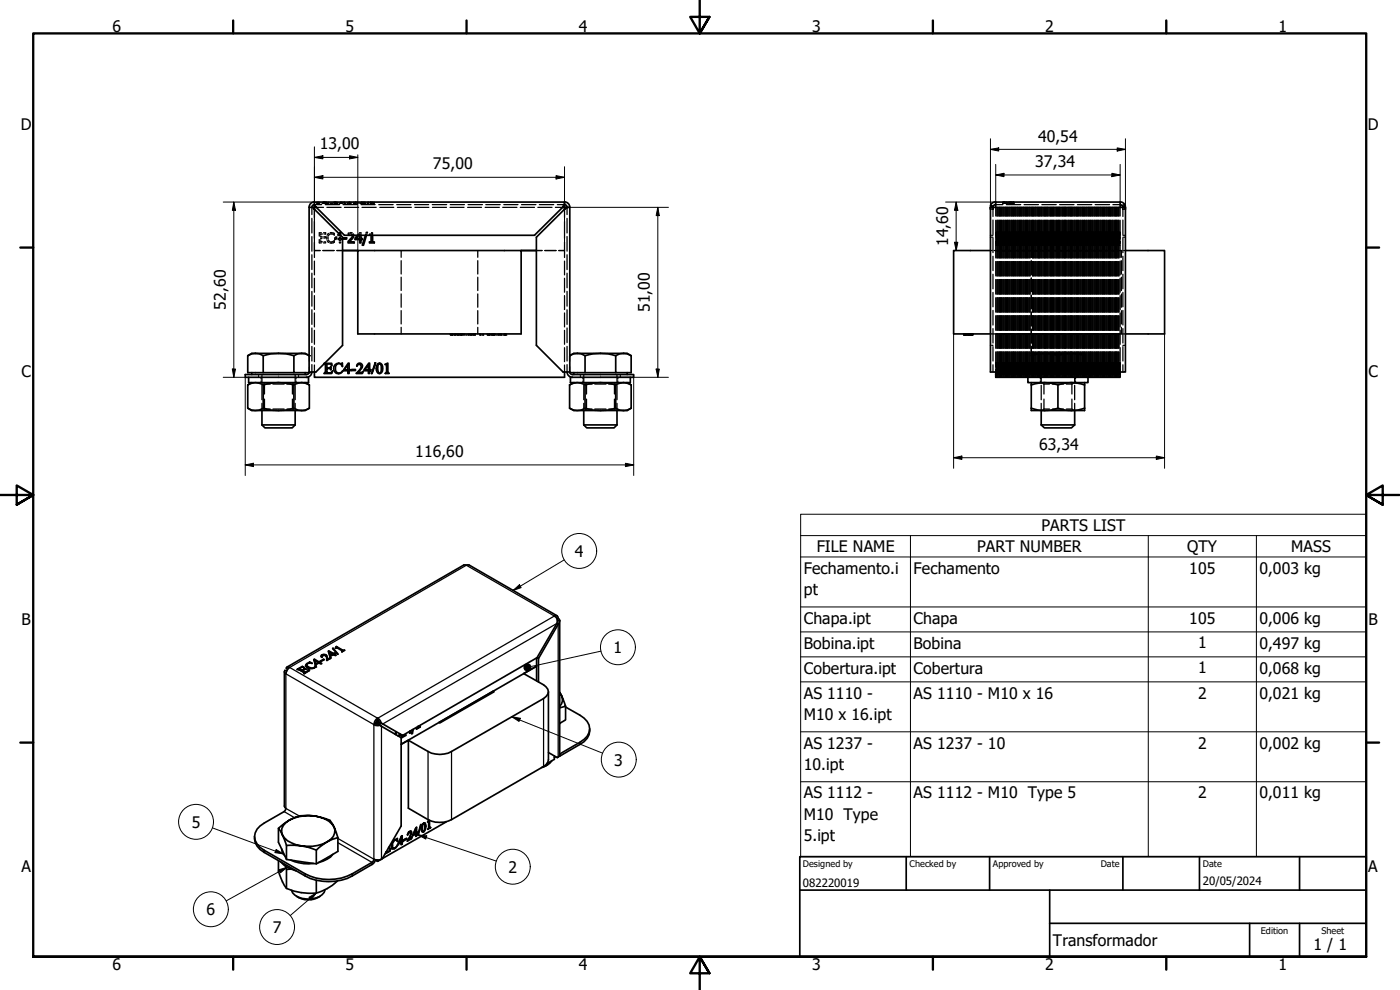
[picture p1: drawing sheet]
<svg xmlns="http://www.w3.org/2000/svg" width="420mm" height="297mm" viewBox="0 0 420 297" stroke-linecap="round" stroke-linejoin="round" font-family="sans-serif">
<defs><g id="words">
<g font-size="4.8">
<text x="33.7" y="9.6">6</text>
<text x="103.7" y="9.6">5</text>
<text x="173.7" y="9.6">4</text>
<text x="243.7" y="9.6">3</text>
<text x="313.7" y="9.6">2</text>
<text x="383.7" y="9.6">1</text>
<text x="6.2" y="38.9">D</text>
<text x="410.5" y="38.9">D</text>
<text x="95.9" y="44.8">13,00</text>
<text x="311.5" y="42.5">40,54</text>
<text x="129.9" y="50.8">75,00</text>
<text x="310.7" y="50.1">37,34</text>
<text x="284.5" y="73.9" transform="rotate(-90 284.5 73.9)">14,60</text>
<text x="67.8" y="92.9" transform="rotate(-90 67.8 92.9)">52,60</text>
<text x="195" y="93.7" transform="rotate(-90 195 93.7)">51,00</text>
<text x="6.4" y="113.1">C</text>
<text x="410.7" y="113.1">C</text>
<text x="124.6" y="137.1">116,60</text>
<text x="311.8" y="134.9">63,34</text>
<text x="312.5" y="159.2">PARTS LIST</text>
<text x="172.5" y="167.1">4</text>
<text x="245.1" y="165.7">FILE NAME</text>
<text x="293.2" y="165.7">PART NUMBER</text>
<text x="356.3" y="165.7">QTY</text>
<text x="387.5" y="165.7">MASS</text>
<text x="241.2" y="172.1">Fechamento.i</text>
<text x="274.2" y="172.1">Fechamento</text>
<text x="356.9" y="172.1">105</text>
<text x="378" y="172.1">0,003 kg</text>
<text x="241.2" y="178.5">pt</text>
<text x="6.4" y="187.4">B</text>
<text x="241.2" y="187.1">Chapa.ipt</text>
<text x="274.2" y="187.1">Chapa</text>
<text x="356.9" y="187.1">105</text>
<text x="378" y="187.1">0,006 kg</text>
<text x="410.7" y="187.4">B</text>
<text x="184.1" y="195.9">1</text>
<text x="241.2" y="194.6">Bobina.ipt</text>
<text x="274.2" y="194.6">Bobina</text>
<text x="359.5" y="194.5">1</text>
<text x="378" y="194.6">0,497 kg</text>
<text x="241.2" y="202.1">Cobertura.ipt</text>
<text x="274.2" y="202.1">Cobertura</text>
<text x="359.5" y="202">1</text>
<text x="378" y="202.1">0,068 kg</text>
<text x="241.2" y="209.6">AS 1110 -</text>
<text x="274.2" y="209.6">AS 1110 - M10 x 16</text>
<text x="359.5" y="209.6">2</text>
<text x="378" y="209.6">0,021 kg</text>
<text x="241.2" y="216">M10 x 16.ipt</text>
<text x="241.2" y="224.6">AS 1237 -</text>
<text x="274.2" y="224.6">AS 1237 - 10</text>
<text x="359.5" y="224.6">2</text>
<text x="378" y="224.6">0,002 kg</text>
<text x="184.3" y="229.7">3</text>
<text x="241.2" y="231">10.ipt</text>
<text x="241.2" y="239.6">AS 1112 -</text>
<text x="274.2" y="239.6">AS 1112 - M10 Type 5</text>
<text x="359.5" y="239.6">2</text>
<text x="378" y="239.6">0,011 kg</text>
<text x="241.2" y="246">M10 Type</text>
<text x="57.5" y="248.3">5</text>
<text x="241.2" y="252.4">5.ipt</text>
<text x="6.4" y="261.7">A</text>
<text x="152.6" y="261.8">2</text>
<text x="410.7" y="261.7">A</text>
<text x="62" y="274.6">6</text>
<text x="81.9" y="279.9">7</text>
<text x="316" y="283.8">Transformador</text>
<text x="394.2" y="285">1 / 1</text>
<text x="33.7" y="290.9">6</text>
<text x="103.7" y="290.9">5</text>
<text x="173.7" y="290.9">4</text>
<text x="243.7" y="290.9">3</text>
<text x="313.7" y="290.9">2</text>
<text x="383.7" y="290.9">1</text>
</g>
<g font-size="3.4">
<text x="241" y="266">082220019</text>
<text x="361" y="265.5">20/05/2024</text>
</g>
<g font-size="2.7">
<text x="241" y="260.1">Designed by</text>
<text x="273" y="260.1">Checked by</text>
<text x="298" y="260.1">Approved by</text>
<text x="330.3" y="260">Date</text>
<text x="361" y="260">Date</text>
<text x="378.4" y="280.1">Edition</text>
<text x="396.6" y="280.1">Sheet</text>
</g>
</g></defs>
<!-- layer: Hidden (ISO) -->
<g fill="none" stroke="#000" stroke-width=".38">
<path d="M93.6 62.2v2.2M93.6 65.5v4.4M93.6 71v4.4M93.6 76.4v4.5M93.9 62.2l.1 .2M94.1 62.2l.1 .2M94.2 62.6l.2 .2M94.3 62.6l.1 .2M94.4 72.7v2.5h1.7h-1.7v2.1M94.4 62.8v2.5M94.4 66.5v5M94.4 78.3v4.2"/>
<path d="M94.4 61.4h2.1M94.4 61.6l.2 .2M94.7 62l.2 .2h2.2M95.1 60.9l.8 .1M95.1 60.6v.2M95.4 60.6v.2M95.4 60.9v.1M95.5 60.6v.2M95.5 60.9v.1M95.8 71.9v1h.7M95.9 60.6v.2M95.9 60.9v.1"/>
<path d="M96.3 72.2v.4h.5M96.3 70.8v.2h.4M96.5 69.8h-.7v1.1M96.7 71.4h-.4v.4M96.8 70.2h-.5v.3M96.9 75.2h3.4M97 60.6v.2M97 60.9v.1M97.1 69.8l.6 .2M97.1 60.6v.2M97.1 60.9v.1M97.2 71l.5 .2"/>
<path d="M97.2 72.6h.5M97.2 60.6v.2M97.2 60.9v.1M97.4 60.6v.2M97.4 60.9v.1M97.5 60.6v.2M97.5 60.9v.1M97.6 60.6v.2M97.6 60.9v.1M97.6 61.4h4.3M97.7 71.3l-.5 .1M97.7 72.8l-.6 .1"/>
<path d="M97.7 70.1l-.5 .1M97.7 60.6v.2M97.7 60.9l-1.1 .1M98 60.9l.7 .1M98 60.6v.2M98.1 71v.8M98.1 62.2h4.3M98.2 72.2l.5 .6M98.5 71v.7M98.5 60.6v.2M98.5 60.9v.1M98.6 72l.3 .4"/>
<path d="M98.7 70l-.5 .6M98.9 70.3l-.3 .4M99 72.9h.6M99.1 61h.8M99.1 69.8h.5M99.1 70.2h.5M99.1 72.6h.5M99.8 70.2l.3 .1M99.8 69.8l.3 .2M100.1 72.4l-.3 .1M100.1 72.8l-.3 .1M100.2 72.3l.1-.1v.2"/>
<path d="M100.2 70l.1 .2M100.2 60.6v.2M100.2 60.9v.1M100.3 70.4l-.1 .1M100.3 72.5l-.1 .3M100.4 60.6v.2M100.4 60.9v.1M100.5 71.7v.2h.4M100.5 60.6v.2M100.5 60.9v.1M100.6 60.6v.2M100.6 60.9v.1"/>
<path d="M100.7 60.9l-.4 .1M100.7 60.6v.2M100.9 71l-.4 .6M101 60.9l.4 .1M101 60.6v.2M101.1 75.2h1.7M101.2 71.1l-.4 .5h.4M101.2 60.6v.2M101.2 60.9v.1M101.4 71.9h.5v.3M101.5 70.7l.4-.4v.4M101.7 70l-.4 .5"/>
<path d="M101.9 72.6l.1 .3M101.9 71.1v.5h-.4M102.2 72.6l-.1 .3M102.2 71.2l.2 .4M102.2 60.6v.2M102.2 60.9v.1M102.2 70.6v.3M102.4 71.9l-.2 .3M102.4 60.9l-.6 .1M102.4 60.6v.2M102.5 71.6h.1M102.6 60.9l-.1 .1"/>
<path d="M102.6 71.7l-.1 .2M102.6 60.6v.2M102.6 71.6h.1M102.6 61h.1M102.9 61.4h4.4M103 60.9l-.1 .1M103 60.6v.2M103.4 62.2h4.2M103.4 60.9l.4 .1M103.4 60.6v.2M104.5 70.3h.1M104.5 60.6v.2"/>
<path d="M104.5 60.9l-.4 .1M104.8 69.9l-.3 .2M104.8 60.9l.6 .1M104.8 60.6v.2M104.9 60.6v.2M104.9 60.9v.1M105 70.2l-.3 .1M105 60.6v.2M105 60.9v.1M105 69.8l.7 .1M105.1 70.2h.2M105.3 60.6v.2"/>
<path d="M105.3 60.9v.1M105.5 70.2l.2 .1M105.7 70.5l.1 .1M106 70.2l.2 .4M106.2 60.6v.2M106.2 60.9v.1M106.6 60.6v.2M106.6 60.9v.1M106.7 60.6v.2M106.7 60.9v.1M106.8 60.9l-.8 .1M106.8 60.6v.2"/>
<path d="M107.1 60.9l.4 .1M107.1 60.6v.2M107.3 60.6v.2M107.3 60.9v.1M107.5 70.3l-.2 .3M107.8 70.5l-.1 .1M107.9 70.3l-.1 .1M107.9 70.3v.1M107.9 70.5v.1M108.1 69.8l-.4 .3M108.2 69.8l.1 .3M108.3 70.3v.3"/>
<path d="M108.3 61.4h4.3M108.4 60.6v.2M108.4 60.9v.1M108.5 60.9l-.6 .1M108.5 60.6v.2M108.6 62.2h4.3M108.8 60.9l-.2 .1M108.8 61h.1M108.8 60.6v.2M109.2 60.9l-.2 .1M109.2 60.6v.2M109.3 60.9l.1 .1"/>
<path d="M109.3 60.6v.2M109.5 60.9v.1M109.5 61h.4M109.5 60.6v.2M109.7 70.3v.3M110 69.7l-.1 .3M110.1 70.3l-.1 .3M110.2 69.7v.3M110.4 60.6v.2M110.4 60.9v.1M110.6 60.9l-.4 .1M110.6 60.6v.2"/>
<path d="M110.9 70.5h.2M111.1 60.9l.1 .1M111.1 70.2l-.2 .1M111.1 60.6v.2M111.2 70.5h.2M111.2 60.6v.2M111.2 60.9v.1M111.6 69.8l-.2 .3M111.6 60.9l-.4 .1M111.6 60.6v.2M111.7 69.8l.1 .3M111.8 70.3v.3"/>
<path d="M111.9 60.6v.2M111.9 60.9v.1M112 60.9h.3M112 60.6v.2M112.3 60.6v.2M113.7 61.4h4.3M114 62.2h4.2M119.1 61.4h4.2M119.3 62.2h4.1M120.4 75.2v2M120.4 78.2v4M124.4 61.4h4.3"/>
<path d="M124.5 62.2h4.2M129.7 61.4h4.3M129.8 62.2h4.2M135.1 62.2h4.2M135.1 61.4h4.3M140.3 62.2h4.2M140.5 61.4h4.3M143.4 75.2v2M143.4 78.2v4M145.6 62.2h4.3M145.8 61.4h4.3M150.9 62.2h4.2"/>
<path d="M151.2 61.4h4.2M156.1 62.2h4.3M156.5 61.4h4.3M161 75.2h1.7M161.4 62.2h4.3M161.9 61.4h4.3M163.5 75.2h3.4M167.3 61.4h2.1M169 62l-.2 .2h-2.1M169.4 72.7v2.5h-1.7h1.7v2.1M169.4 66.5v5M169.4 78.3v4.2"/>
<path d="M169.4 61.6l-.2 .2M169.5 62.6l-.1 2.7M169.9 62.2l-.2 .2M170.2 62.2v2.2M170.2 65.5v4.4M170.2 71v4.4M170.2 76.4v4.5M297.2 75.2h.6M297.2 71.2h.3M297.2 70.6h.3M297.2 62.6v.2h.3M297.3 61.6l.3 .1"/>
<path d="M297.3 62.2v.2M297.8 71.2h.2M297.8 70.6h.2M297.8 61.8l.3 .1M298 62.2v.2M298 62.6v2.3M298 66v4.3M298 71.4v4.4M298 76.9v4.3M298.1 62.6l-.3 .2M298.1 62.2v.2M298.3 75.2h.7"/>
<path d="M298.8 61.4h2.2M298.8 66.1v5.2M298.8 72.6v4.8M298.8 78.5v4.3M298.9 69.8h.1M298.9 70.5h.1M298.9 71.6h.1M298.9 72.9h.1M298.9 71h.1M298.9 70.2h.1M298.9 69.7h.1M298.9 69.8v1.1"/>
<path d="M298.9 73.3l.1 .3M298.9 70.3h.1M298.9 72.6h.1M298.9 71.4h.1M298.9 71.7h.1M298.9 72.4h.1M298.9 72.2h.1M298.9 72.7h.1M298.9 70h.1M298.9 69.9h.1M299 71.9l-.1 1.2M299 62.2l-.2 2.6"/>
<path d="M299.1 69.8h.1M299.1 75.2h.2M299.1 69.8h.2M299.1 70.5h.2M299.1 71.9h.2M299.1 71.6h.2M299.1 72.9h.2M299.1 71h.2M299.1 70.2h.2M299.1 69.7h.2M299.1 62.2h.2M299.1 70.3h.2"/>
<path d="M299.1 72.6h.2M299.1 71.4h.2M299.1 71.7h.2M299.1 72.4h.2M299.1 72.2h.2M299.1 72.7h.2M299.1 70h.2M299.1 69.9h.2M299.1 73.6h.2M299.2 62.2v2.6M299.2 66.1v5.2M299.2 71.9v5.5"/>
<path d="M299.2 78.5v4.3M299.4 75.2h.3M299.4 62.2h.3M299.5 69.8h.5v1.1M299.5 69.8h.5M299.5 70.5h.5M299.5 71.9h.5M299.5 71.6h.5M299.5 72.9h.5M299.5 71h.5M299.5 70.2h.5M299.5 69.7h.5"/>
<path d="M299.5 70.3h.5M299.5 72.6h.5M299.5 71.4h.5M299.5 71.7h.5M299.5 72.4h.5M299.5 72.2h.5M299.5 72.7h.5M299.5 70h.5M299.5 69.9h.5M299.5 73.6h.5M299.5 62.2v2.6M299.5 66.1v5.2"/>
<path d="M299.5 72.6v4.8M299.5 78.5v4.3M299.6 71.9v1.2M299.6 73.3v.3M299.7 69.8l-.1 1.1M299.8 75.2h.6M299.8 62.2h.6M299.9 62.2v2.6M299.9 66.1v5.2M299.9 72.6v4.8M299.9 78.5v4.3M300 71.9v1.2"/>
<path d="M300 73.3v.3M300.2 69.8h.5M300.2 70.5h.5M300.2 71.9h.5M300.2 71.6h.5M300.2 72.9h.5M300.2 71h.5M300.2 70.2h.5M300.2 69.7h.5M300.2 70.3h.5M300.2 72.6h.5M300.2 71.4h.5"/>
<path d="M300.2 71.7h.5M300.2 72.4h.5M300.2 72.2h.5M300.2 72.7h.5M300.2 70h.5M300.2 69.9h.5M300.2 73.6h.5M300.2 62.2v2.6M300.2 66.1v5.2M300.2 78.5v4.3M300.3 71.9l-.1 5.5M300.4 69.8h-.1"/>
<path d="M300.5 75.2h.2M300.5 62.2h.2M300.6 62.2v2.6M300.6 66.1v5.2M300.6 78.5v4.3M300.7 71.9l-.1 5.5M300.9 69.8h.1M300.9 75.2h.2M300.9 69.8h.2M300.9 70.5h.2M300.9 71.9h.2M300.9 71.6h.2"/>
<path d="M300.9 72.9h.2M300.9 71h.2M300.9 70.2h.2M300.9 69.7h.2M300.9 62.2h.2M300.9 70.3h.2M300.9 72.6h.2M300.9 71.4h.2M300.9 71.7h.2M300.9 72.4h.2M300.9 72.2h.2M300.9 72.7h.2"/>
<path d="M300.9 70h.2M300.9 69.9h.2M300.9 73.6h.2M301 60.9l.1 .1M301 60.6v.2M301 62.2v2.6M301 66.1v5.2M301 71.9v5.5M301 78.5v4.3M301.1 61h.1M301.1 60.6v.2M301.1 60.9v.1"/>
<path d="M301.2 75.2h.2M301.2 62.2h.2M301.2 69.8h.6v1.1M301.2 60.9l-.1 .1M301.2 69.8h.6M301.2 70.5h.6M301.2 71.9h.6M301.2 71.6h.6M301.2 72.9h.6M301.2 71h.6M301.2 70.2h.6M301.2 69.7h.6"/>
<path d="M301.2 70.3h.6M301.2 72.6h.6M301.2 71.4h.6M301.2 71.7h.6M301.2 72.4h.6M301.2 72.2h.6M301.2 72.7h.6M301.2 70h.6M301.2 69.9h.6M301.2 73.6h.6M301.2 60.6v.2M301.3 60.9h.1"/>
<path d="M301.3 60.6v.2M301.3 62.2v2.6M301.3 66.1v5.2M301.3 72.6v4.8M301.3 78.5v4.3M301.4 60.6v.2M301.4 60.9v.1M301.4 71.9v1.2M301.4 73.3v.3M301.5 69.8l-.1 1.1M301.6 75.2h.5M301.6 62.2h.5"/>
<path d="M301.6 60.9l.7 .1M301.6 60.6v.2M301.7 62.2v2.6M301.7 66.1v5.2M301.7 72.6v4.8M301.7 78.5v4.3M301.8 71.9v1.2M301.8 73.3v.3M301.8 60.6v.2M301.8 60.9v.1M301.9 69.8h.6v1.1M301.9 69.8h.6"/>
<path d="M301.9 70.5h.6M301.9 71.9h.6M301.9 71.6h.6M301.9 72.9h.6M301.9 71h.6M301.9 70.2h.6M301.9 69.7h.6M301.9 70.3h.6M301.9 72.6h.6M301.9 71.4h.6M301.9 71.7h.6M301.9 72.4h.6"/>
<path d="M301.9 72.2h.6M301.9 72.7h.6M301.9 70h.6M301.9 69.9h.6M301.9 73.6h.6M301.9 60.6v.2M301.9 60.9v.1M302 61.4h4.3M302 62.2v2.6M302 66.1v5.2M302 72.6v4.8M302 78.5v4.3"/>
<path d="M302.1 60.6v.2M302.1 60.9v.1M302.1 71.9v1.2M302.1 73.3v.3M302.2 69.8l-.1 1.1M302.3 75.2h.2M302.3 62.2h.2M302.4 62.2v2.6M302.4 66.1v5.2M302.4 72.6v4.8M302.4 78.5v4.3M302.5 60.6v.2"/>
<path d="M302.5 60.9v.1M302.5 71.9v1.2M302.5 73.3v.3M302.6 69.8h.2M302.6 75.2h.2M302.6 69.8h.3M302.6 70.5h.3M302.6 71.9h.3M302.6 71.6h.3M302.6 72.9h.3M302.6 71h.3M302.6 70.2h.3"/>
<path d="M302.6 69.7h.3M302.6 62.2h.2M302.6 70.3h.3M302.6 72.6h.3M302.6 71.4h.3M302.6 71.7h.3M302.6 72.4h.3M302.6 72.2h.3M302.6 72.7h.3M302.6 70h.3M302.6 69.9h.3M302.6 73.6h.3"/>
<path d="M302.7 60.6v.2M302.7 60.9v.1M302.8 62.2v2.6M302.8 66.1v5.2M302.8 71.9v5.5M302.8 78.5v4.3M302.8 60.6v.2M302.8 60.9v.1M303 75.2h.2M303 62.2h.2M303 69.8h.6M303 70.5h.6"/>
<path d="M303 71.9h.6l-.1 1.2M303 71.6h.6M303 72.9h.6M303 71h.6M303 70.2h.6M303 69.7h.6M303 60.9l.8 .1M303 70.3h.6M303 72.6h.6M303 71.4h.6M303 71.7h.6M303 72.4h.6"/>
<path d="M303 72.2h.6M303 72.7h.6M303 70h.6M303 69.9h.6M303 60.6v.2M303.1 60.6v.2M303.1 60.9v.1M303.1 62.2v2.6M303.1 66.1v5.2M303.1 78.5v4.3M303.1 71.9v5.5M303.3 69.8h-.2"/>
<path d="M303.3 75.2h.6M303.3 62.2h.6M303.3 60.6v.2M303.3 60.9v.1M303.4 60.6v.2M303.4 60.9v.1M303.5 60.6v.2M303.5 60.9v.1M303.5 62.2v2.6M303.5 66.1v5.2M303.5 72.6v4.8M303.5 78.5v4.3"/>
<path d="M303.5 69.8h.1M303.6 69.8h.1M303.5 69.8v1.1M303.5 73.3v.3h-.5M303.6 60.6v.2M303.6 60.9v.1M303.7 69.8h.6l-.1 1.1M303.7 69.8h.6M303.7 70.5h.6M303.7 71.9h.6M303.7 71.6h.6M303.7 72.9h.6"/>
<path d="M303.7 71h.6M303.7 70.2h.6M303.7 69.7h.6M303.7 70.3h.6M303.7 72.6h.6M303.7 71.4h.6M303.7 71.7h.6M303.7 72.4h.6M303.7 72.2h.6M303.7 72.7h.6M303.7 70h.6M303.7 69.9h.6"/>
<path d="M303.7 73.6h.6M303.8 62.2v2.6M303.8 66.1v5.2M303.8 72.6v4.8M303.8 78.5v4.3M303.8 60.6v.2M303.8 60.9v.1M303.8 71.9v1.2M303.8 73.3v.3M303.9 61h.2M304 69.8l-.2 1.1M304 75.2h.3"/>
<path d="M304 62.2h.3M304 60.6v.2M304 60.9v.1M304.1 61h.1M304.1 60.6v.2M304.1 60.9v.1M304.2 62.2v2.6M304.2 66.1v5.2M304.2 72.6v4.8M304.2 78.5v4.3M304.2 60.6v.2M304.2 60.9v.1"/>
<path d="M304.2 71.9v1.2M304.2 73.3v.3M304.3 60.9l-.1 .1M304.3 60.6v.2M304.4 69.8h.1M304.4 75.2h.2M304.4 69.8h.3M304.4 70.5h.3M304.4 71.9h.3M304.4 71.6h.3M304.4 72.9h.3M304.4 71h.3"/>
<path d="M304.4 70.2h.3M304.4 69.7h.3M304.4 62.2h.2M304.4 70.3h.3M304.4 72.6h.3M304.4 71.4h.3M304.4 71.7h.3M304.4 72.4h.3M304.4 72.2h.3M304.4 72.7h.3M304.4 70h.3M304.4 69.9h.3"/>
<path d="M304.4 73.6h.3M304.5 62.2v2.6M304.5 66.1v5.2M304.5 71.9v5.5M304.5 78.5v4.3M304.7 75.2h.3M304.7 62.2h.3M304.8 69.8h.6l-.1 1.1M304.8 69.8h.6M304.8 70.5h.6M304.8 71.9h.6M304.8 71.6h.6"/>
<path d="M304.8 72.9h.6M304.8 71h.6M304.8 70.2h.6M304.8 69.7h.6M304.8 70.3h.6M304.8 72.6h.6M304.8 71.4h.6M304.8 71.7h.6M304.8 72.4h.6M304.8 72.2h.6M304.8 72.7h.6M304.8 70h.6"/>
<path d="M304.8 69.9h.6M304.8 73.6h.6M304.9 62.2v2.6M304.9 66.1v5.2M304.9 72.6v4.8M304.9 78.5v4.3M304.9 71.9v1.2M304.9 73.3v.3M305.1 69.8l-.2 1.1M305.1 75.2h.6M305.1 62.2h.6M305.2 62.2v2.6"/>
<path d="M305.2 66.1v5.2M305.2 72.6v4.8M305.2 78.5v4.3M305.3 71.9v1.2M305.3 73.3v.3M305.5 69.8h.6M305.5 70.5h.6M305.5 71.9h.6l-.1 1.2M305.5 71.6h.6M305.5 72.9h.6M305.5 71h.6M305.5 70.2h.6"/>
<path d="M305.5 69.7h.6M305.5 70.3h.6M305.5 72.6h.6M305.5 71.4h.6M305.5 71.7h.6M305.5 72.4h.6M305.5 72.2h.6M305.5 72.7h.6M305.5 70h.6M305.5 69.9h.6M305.6 62.2v2.6M305.6 66.1v5.2"/>
<path d="M305.6 78.5v4.3M305.6 71.9v5.5M305.8 69.8h-.2M305.8 75.2h.3M305.8 62.2h.3M305.9 62.2v2.6M305.9 66.1v5.2M305.9 72.6v4.8M305.9 78.5v4.3M306 69.8h.1M306.1 69.8h.1M306 69.8v1.1"/>
<path d="M306 73.3v.3h-.5M306.2 69.8h.1M306.2 75.2h.2M306.2 69.8h.3M306.2 70.5h.3M306.2 71.9h.3M306.2 71.6h.3M306.2 72.9h.3M306.2 71h.3M306.2 70.2h.3M306.2 69.7h.3M306.2 62.2h.2"/>
<path d="M306.2 70.3h.3M306.2 72.6h.3M306.2 71.4h.3M306.2 71.7h.3M306.2 72.4h.3M306.2 72.2h.3M306.2 72.7h.3M306.2 70h.3M306.2 69.9h.3M306.2 73.6h.3M306.3 62.2v2.6M306.3 66.1v5.2"/>
<path d="M306.3 71.9v5.5M306.3 78.5v4.3M306.5 75.2h.3M306.5 62.2h.3M306.6 69.8h.5v1.1M306.6 69.8h.5M306.6 70.5h.5M306.6 71.9h.5M306.6 71.6h.5M306.6 72.9h.5M306.6 71h.5M306.6 70.2h.5"/>
<path d="M306.6 69.7h.5M306.6 70.3h.5M306.6 72.6h.5M306.6 71.4h.5M306.6 71.7h.5M306.6 72.4h.5M306.6 72.2h.5M306.6 72.7h.5M306.6 70h.5M306.6 69.9h.5M306.6 73.6h.5M306.6 62.2v2.6"/>
<path d="M306.6 66.1v5.2M306.6 72.6v4.8M306.6 78.5v4.3M306.7 71.9v1.2M306.7 73.3v.3M306.8 69.8l-.1 1.1M306.9 75.2h.6M306.9 62.2h.6M307 62.2v2.6M307 66.1v5.2M307 72.6v4.8M307 78.5v4.3"/>
<path d="M307.1 71.9v1.2M307.1 73.3v.3M307.3 69.8h.5v1.1M307.3 69.8h.5M307.3 70.5h.5M307.3 71.9h.5M307.3 71.6h.5M307.3 72.9h.5M307.3 71h.5M307.3 70.2h.5M307.3 69.7h.5M307.3 70.3h.5"/>
<path d="M307.3 72.6h.5M307.3 71.4h.5M307.3 71.7h.5M307.3 72.4h.5M307.3 72.2h.5M307.3 72.7h.5M307.3 70h.5M307.3 69.9h.5M307.3 73.6h.5M307.3 61.4h4.4M307.3 62.2v2.6M307.3 66.1v5.2"/>
<path d="M307.3 72.6v4.8M307.3 78.5v4.3M307.4 71.9v1.2M307.4 73.3v.3M307.5 69.8l-.1 1.1M307.6 75.2h.2M307.6 62.2h.2M307.7 62.2v2.6M307.7 66.1v5.2M307.7 72.6v4.8M307.7 78.5v4.3M307.8 71.9v1.2"/>
<path d="M307.8 73.3v.3M308 69.8h.1M308 75.2h.2M308 69.8h.2M308 70.5h.2M308 71.9h.2M308 71.6h.2M308 72.9h.2M308 71h.2M308 70.2h.2M308 69.7h.2M308 62.2h.2"/>
<path d="M308 70.3h.2M308 72.6h.2M308 71.4h.2M308 71.7h.2M308 72.4h.2M308 72.2h.2M308 72.7h.2M308 70h.2M308 69.9h.2M308 73.6h.2M308.1 62.2v2.6M308.1 66.1v5.2"/>
<path d="M308.1 71.9v5.5M308.1 78.5v4.3M308.3 75.2h.2M308.3 62.2h.2M308.4 69.8h.5M308.4 70.5h.5M308.4 71.9h.5v1.2M308.4 71.6h.5M308.4 72.9h.5M308.4 71h.5M308.4 70.2h.5M308.4 69.7h.5"/>
<path d="M308.4 70.3h.5M308.4 72.6h.5M308.4 71.4h.5M308.4 71.7h.5M308.4 72.4h.5M308.4 72.2h.5M308.4 72.7h.5M308.4 70h.5M308.4 69.9h.5M308.4 62.2v2.6M308.4 66.1v5.2M308.4 72.6v4.8"/>
<path d="M308.4 78.5v4.3M308.5 71.9v1.2M308.5 73.3v.3M308.6 69.8l-.1 1.1M308.7 75.2h.5M308.7 62.2h.5M308.8 62.2v2.6M308.8 66.1v5.2M308.8 72.6v4.8M308.8 78.5v4.3M308.9 69.8h.1M308.9 69.8v1.1"/>
<path d="M308.9 73.3v.3h-.5M309.1 69.8h.5v1.1M309.1 69.8h.5M309.1 70.5h.5M309.1 71.9h.5M309.1 71.6h.5M309.1 72.9h.5M309.1 71h.5M309.1 70.2h.5M309.1 69.7h.5M309.1 70.3h.5M309.1 72.6h.5"/>
<path d="M309.1 71.4h.5M309.1 71.7h.5M309.1 72.4h.5M309.1 72.2h.5M309.1 72.7h.5M309.1 70h.5M309.1 69.9h.5M309.1 73.6h.5M309.1 62.2v2.6M309.1 66.1v5.2M309.1 72.6v4.8M309.1 78.5v4.3"/>
<path d="M309.2 71.9v1.2M309.2 73.3v.3M309.3 69.8l-.1 1.1M309.4 75.2h.2M309.4 62.2h.2M309.5 62.2v2.6M309.5 66.1v5.2M309.5 72.6v4.7M309.5 78.3v4.1M309.6 71.9v1.2M309.6 73.3v.3M309.8 69.8h.1"/>
<path d="M309.8 75.2h.1M309.8 69.8h.2M309.8 70.5h.2M309.8 71.9h.2M309.8 71.6h.2M309.8 72.9h.2M309.8 71h.2M309.8 70.2h.2M309.8 69.7h.2M309.8 62.2h.1M309.8 70.3h.2M309.8 72.6h.2"/>
<path d="M309.8 71.4h.2M309.8 71.7h.2M309.8 72.4h.2M309.8 72.2h.2M309.8 72.7h.2M309.8 70h.2M309.8 69.9h.2M309.8 73.6h.2M309.9 62.2v2.6M309.9 66.1v5.2M309.9 71.9v5.5M309.9 78.5v4.3"/>
<path d="M310.1 75.2h.2M310.1 62.2h.2M310.1 69.8h.6l-.1 1.1M310.1 69.8h.6M310.1 70.5h.6M310.1 71.9h.6M310.1 71.6h.6M310.1 72.9h.6M310.1 71h.6M310.1 70.2h.6M310.1 69.7h.6M310.1 70.3h.6"/>
<path d="M310.1 72.6h.6M310.1 71.4h.6M310.1 71.7h.6M310.1 72.4h.6M310.1 72.2h.6M310.1 72.7h.6M310.1 70h.6M310.1 69.9h.6M310.1 73.6h.6M310.2 62.2v2.6M310.2 66.1v5.2M310.2 78.5v4.3"/>
<path d="M310.3 71.9v1.2M310.3 73.3v.3M310.4 69.8l-.1 1.1M310.5 75.2h.5M310.5 62.2h.5M310.6 62.2v2.6M310.6 66.1v5.2M310.6 72.6v4.8M310.6 78.5v4.3M310.6 71.9v1.2M310.6 73.3v.3M310.7 72.6h-.5v4.8"/>
<path d="M310.8 69.8h.6M310.8 70.5h.6M310.8 71.9h.6l-.1 1.2M310.8 71.6h.6M310.8 72.9h.6M310.8 71h.6M310.8 70.2h.6M310.8 69.7h.6M310.8 70.3h.6M310.8 72.6h.6M310.8 71.4h.6M310.8 71.7h.6"/>
<path d="M310.8 72.4h.6M310.8 72.2h.6M310.8 72.7h.6M310.8 70h.6M310.8 69.9h.6M310.9 62.2v2.6M310.9 66.1v5.2M310.9 72.6v4.8M310.9 78.5v4.3M311 71.9v1.2M311 73.3v.3M311.1 69.8l-.1 1.1"/>
<path d="M311.1 75.2h.3M311.1 62.2h.3M311.3 62.2v2.6M311.3 66.1v5.2M311.3 72.6v4.8M311.3 78.5v4.3M311.3 69.8h.1M311.4 69.8h.1M311.3 69.8v1.1M311.3 73.3v.3h-.5M311.5 69.8h.2M311.5 75.2h.2"/>
<path d="M311.5 69.8h.3M311.5 70.5h.3M311.5 71.9h.3M311.5 71.6h.3M311.5 72.9h.3M311.5 71h.3M311.5 70.2h.3M311.5 69.7h.3M311.5 62.2h.2M311.5 70.3h.3M311.5 72.6h.3M311.5 71.4h.3"/>
<path d="M311.5 71.7h.3M311.5 72.4h.3M311.5 72.2h.3M311.5 72.7h.3M311.5 70h.3M311.5 69.9h.3M311.5 73.6h.3M311.7 62.2v2.6M311.7 66.1v5.2M311.7 71.9v5.5M311.7 78.5v4.3M311.8 75.2h.3"/>
<path d="M311.8 62.2h.3M311.9 69.8h.6l-.1 1.1M311.9 69.8h.6M311.9 70.5h.6M311.9 71.9h.6M311.9 71.6h.6M311.9 72.9h.6M311.9 71h.6M311.9 70.2h.6M311.9 69.7h.6M311.9 70.3h.6M311.9 72.6h.6"/>
<path d="M311.9 71.4h.6M311.9 71.7h.6M311.9 72.4h.6M311.9 72.2h.6M311.9 72.7h.6M311.9 70h.6M311.9 69.9h.6M311.9 73.6h.6M312 62.2v2.6M312 66.1v5.2M312 72.6v4.8M312 78.5v4.3"/>
<path d="M312 71.9v1.2M312 73.3v.3M312.2 69.8l-.2 1.1M312.2 75.2h.6M312.2 62.2h.6M312.4 62.2v2.6M312.4 66.1v5.2M312.4 72.6v4.8M312.4 78.5v4.3M312.4 71.9v1.2M312.4 73.3v.3M312.6 69.8h.6l-.1 1.1"/>
<path d="M312.6 69.8h.6M312.6 70.5h.6M312.6 71.9h.6M312.6 71.6h.6M312.6 72.9h.6M312.6 71h.6M312.6 70.2h.6M312.6 69.7h.6M312.6 70.3h.6M312.6 72.6h.6M312.6 71.4h.6M312.6 71.7h.6"/>
<path d="M312.6 72.4h.6M312.6 72.2h.6M312.6 72.7h.6M312.6 70h.6M312.6 69.9h.6M312.6 73.6h.6M312.7 61.4h4.3M312.7 62.2v2.6M312.7 66.1v5.2M312.7 78.5v4.3M312.7 71.9v1.2M312.7 73.3v.3"/>
<path d="M312.9 69.8l-.2 1.1M312.9 75.2h.3M312.9 62.2h.3M313.1 62.2v2.6M313.1 66.1v5.2M313.1 72.6v4.8M313.1 78.5v4.3M313.1 71.9v1.2M313.1 73.3v.3M313.2 72.6h-.5v4.8M313.3 69.8h.1M313.3 75.2h.2"/>
<path d="M313.3 69.8h.3M313.3 70.5h.3M313.3 71.9h.3M313.3 71.6h.3M313.3 72.9h.3M313.3 71h.3M313.3 70.2h.3M313.3 69.7h.3M313.3 62.2h.2l-.1 2.6M313.3 70.3h.3M313.3 72.6h.3M313.3 71.4h.3"/>
<path d="M313.3 71.7h.3M313.3 72.4h.3M313.3 72.2h.3M313.3 72.7h.3M313.3 70h.3M313.3 69.9h.3M313.3 73.6h.3M313.4 66.1v5.2M313.4 71.9v5.5M313.4 78.5v4.3M313.6 75.2h.3M313.6 62.2h.3"/>
<path d="M313.7 69.8h.6l-.1 1.1M313.7 69.8h.6M313.7 70.5h.6M313.7 71.9h.6M313.7 71.6h.6M313.7 72.9h.6M313.7 71h.6M313.7 70.2h.6M313.7 69.7h.6M313.7 70.3h.6M313.7 72.6h.6M313.7 71.4h.6"/>
<path d="M313.7 71.7h.6M313.7 72.4h.6M313.7 72.2h.6M313.7 72.7h.6M313.7 70h.6M313.7 69.9h.6M313.7 73.6h.6M313.8 62.2v2.6M313.8 66.1v5.2M313.8 72.6v4.8M313.8 78.5v4.3M313.8 71.9v1.2"/>
<path d="M313.8 73.3v.3M313.9 69.8l-.1 1.1M314 75.2h.6M314 62.2h.6M314.1 62.2v2.6M314.1 66.1v5.2M314.1 72.6v4.8M314.1 78.5v4.3M314.2 71.9v1.2M314.2 73.3v.3M314.4 69.8h.6l-.1 1.1M314.4 69.8h.6"/>
<path d="M314.4 70.5h.6M314.4 71.9h.6M314.4 71.6h.6M314.4 72.9h.6M314.4 71h.6M314.4 70.2h.6M314.4 69.7h.6M314.4 70.3h.6M314.4 72.6h.6M314.4 71.4h.6M314.4 71.7h.6M314.4 72.4h.6"/>
<path d="M314.4 72.2h.6M314.4 72.7h.6M314.4 70h.6M314.4 69.9h.6M314.4 73.6h.6M314.5 62.2v2.6M314.5 66.1v5.2M314.5 72.6v4.8M314.5 78.5v4.3M314.5 71.9v1.2M314.5 73.3v.3M314.6 69.8l-.1 1.1"/>
<path d="M314.7 75.2h.3M314.7 62.2h.3M314.8 62.2v2.6M314.8 66.1v5.2M314.8 72.6v4.8M314.8 78.5v4.3M314.9 71.9v1.2M314.9 73.3v.3M315.1 69.8h.1M315.1 75.2h.2M315.1 69.8h.2M315.1 70.5h.2"/>
<path d="M315.1 71.9h.2M315.1 71.6h.2M315.1 72.9h.2M315.1 71h.2M315.1 70.2h.2M315.1 69.7h.2M315.1 62.2h.2M315.1 70.3h.2M315.1 72.6h.2M315.1 71.4h.2M315.1 71.7h.2M315.1 72.4h.2"/>
<path d="M315.1 72.2h.2M315.1 72.7h.2M315.1 70h.2M315.1 69.9h.2M315.1 73.6h.2M315.2 62.2v2.6M315.2 66.1v5.2M315.2 71.9v5.5M315.2 78.5v4.3M315.4 75.2h.3M315.4 62.2h.3M315.5 69.8h.5"/>
<path d="M315.5 70.5h.5M315.5 71.9h.5M315.5 71.6h.5M315.5 72.9h.5M315.5 71h.5M315.5 70.2h.5M315.5 69.7h.5M315.5 70.3h.5M315.5 72.6h.5M315.5 71.4h.5M315.5 71.7h.5M315.5 72.4h.5"/>
<path d="M315.5 72.2h.5M315.5 72.7h.5M315.5 70h.5M315.5 69.9h.5M315.5 73.6h.5M315.5 62.2v2.6M315.5 66.1v5.2M315.5 78.5v4.3M315.6 71.9l-.1 5.5M315.7 69.8h-.1M315.8 75.2h.6M315.8 62.2h.6"/>
<path d="M315.9 62.2v2.6M315.9 66.1v5.2M315.9 78.5v4.3M316 71.9l-.1 5.5M316.2 69.8h.5v1.1M316.2 69.8h.5M316.2 70.5h.5M316.2 71.9h.5M316.2 71.6h.5M316.2 72.9h.5M316.2 71h.5M316.2 70.2h.5"/>
<path d="M316.2 69.7h.5M316.2 70.3h.5M316.2 72.6h.5M316.2 71.4h.5M316.2 71.7h.5M316.2 72.4h.5M316.2 72.2h.5M316.2 72.7h.5M316.2 70h.5M316.2 69.9h.5M316.2 73.6h.5M316.2 62.2v2.6"/>
<path d="M316.2 66.1v5.2M316.2 72.6v4.8M316.2 78.5v4.3M316.3 71.9v1.2M316.3 73.3v.3M316.4 69.8l-.1 1.1M316.5 75.2h.2M316.5 62.2h.2M316.6 62.2v2.6M316.6 66.1v5.2M316.6 72.6v4.8M316.6 78.5v4.3"/>
<path d="M316.7 71.9v1.2M316.7 73.3v.3M316.9 69.8h.1M316.9 75.2h.2M316.9 69.8h.2M316.9 70.5h.2M316.9 71.9h.2M316.9 71.6h.2M316.9 72.9h.2M316.9 71h.2M316.9 70.2h.2M316.9 69.7h.2"/>
<path d="M316.9 62.2h.2M316.9 70.3h.2M316.9 72.6h.2M316.9 71.4h.2M316.9 71.7h.2M316.9 72.4h.2M316.9 72.2h.2M316.9 72.7h.2M316.9 70h.2M316.9 69.9h.2M316.9 73.6h.2M317 62.2v2.6"/>
<path d="M317 66.1v5.2M317 71.9v5.5M317 78.5v4.3M317.2 75.2h.2M317.2 62.2h.2M317.2 69.8h.6v1.1M317.2 69.8h.6M317.2 70.5h.6M317.2 71.9h.6M317.2 71.6h.6M317.2 72.9h.6M317.2 71h.6"/>
<path d="M317.2 70.2h.6M317.2 69.7h.6M317.2 70.3h.6M317.2 72.6h.6M317.2 71.4h.6M317.2 71.7h.6M317.2 72.4h.6M317.2 72.2h.6M317.2 72.7h.6M317.2 70h.6M317.2 69.9h.6M317.2 73.6h.6"/>
<path d="M317.3 62.2v2.6M317.3 66.1v5.2M317.3 72.6v4.8M317.3 78.5v4.3M317.4 71.9v1.2M317.4 73.3v.3M317.5 69.8l-.1 1.1M317.6 75.2h.5M317.6 62.2h.5M317.7 62.2v2.6M317.7 66.1v5.2M317.7 72.6v4.8"/>
<path d="M317.7 78.5v4.3M317.8 71.9v1.2M317.8 73.3v.3M317.9 69.8h.6M317.9 70.5h.6M317.9 71.9h.6M317.9 71.6h.6M317.9 72.9h.6M317.9 71h.6M317.9 70.2h.6M317.9 69.7h.6M317.9 70.3h.6"/>
<path d="M317.9 72.6h.6M317.9 71.4h.6M317.9 71.7h.6M317.9 72.4h.6M317.9 72.2h.6M317.9 72.7h.6M317.9 70h.6M317.9 69.9h.6M317.9 73.6h.6M318 61.4h4.3M318 62.2v2.6M318 66.1v5.2"/>
<path d="M318 78.5v4.3M318.1 71.9l-.1 5.5M318.2 69.8h-.1M318.3 75.2h.2M318.3 62.2h.2M318.4 62.2v2.6M318.4 66.1v5.2M318.4 78.5v4.3M318.5 71.9l-.1 5.5M318.6 69.8h.2M318.6 75.2h.2M318.6 69.8h.3"/>
<path d="M318.6 70.5h.3M318.6 71.9h.3M318.6 71.6h.3M318.6 72.9h.3M318.6 71h.3M318.6 70.2h.3M318.6 69.7h.3M318.6 62.2h.2M318.6 70.3h.3M318.6 72.6h.3M318.6 71.4h.3M318.6 71.7h.3"/>
<path d="M318.6 72.4h.3M318.6 72.2h.3M318.6 72.7h.3M318.6 70h.3M318.6 69.9h.3M318.6 73.6h.3M318.8 62.2v2.6M318.8 66.1v5.2M318.8 71.9v5.5M318.8 78.5v4.3M319 75.2h.2M319 62.2h.2"/>
<path d="M319 69.8h.6l-.1 1.1M319 69.8h.6M319 70.5h.6M319 71.9h.6M319 71.6h.6M319 72.9h.6M319 71h.6M319 70.2h.6M319 69.7h.6M319 70.3h.6M319 72.6h.6M319 71.4h.6"/>
<path d="M319 71.7h.6M319 72.4h.6M319 72.2h.6M319 72.7h.6M319 70h.6M319 69.9h.6M319 73.6h.6M319.1 62.2v2.6M319.1 66.1v5.2M319.1 72.6v4.8M319.1 78.5v4.3M319.2 71.9v1.2"/>
<path d="M319.2 73.3v.3M319.3 69.8l-.1 1.1M319.3 75.2h.6M319.3 62.2h.6M319.5 62.2v2.6M319.5 66.1v5.2M319.5 72.6v4.8M319.5 78.5v4.3M319.5 71.9v1.2M319.5 73.3v.3M319.7 69.8h.6l-.1 1.1M319.7 69.8h.6"/>
<path d="M319.7 70.5h.6M319.7 71.9h.6M319.7 71.6h.6M319.7 72.9h.6M319.7 71h.6M319.7 70.2h.6M319.7 69.7h.6M319.7 70.3h.6M319.7 72.6h.6M319.7 71.4h.6M319.7 71.7h.6M319.7 72.4h.6"/>
<path d="M319.7 72.2h.6M319.7 72.7h.6M319.7 70h.6M319.7 69.9h.6M319.7 73.6h.6M319.8 62.2v2.6M319.8 66.1v5.2M319.8 72.6v4.8M319.8 78.5v4.3M319.8 71.9v1.2M319.8 73.3v.3M320 69.8l-.2 1.1"/>
<path d="M320 75.2h.3M320 62.2h.3M320.2 62.2v2.6M320.2 66.1v5.2M320.2 72.6v4.8M320.2 78.5v4.3M320.2 71.9v1.2M320.2 73.3v.3M320.4 69.8h.1M320.4 75.2h.2M320.4 69.8h.3M320.4 70.5h.3"/>
<path d="M320.4 71.9h.3M320.4 71.6h.3M320.4 72.9h.3M320.4 71h.3M320.4 70.2h.3M320.4 69.7h.3M320.4 62.2h.2M320.4 70.3h.3M320.4 72.6h.3M320.4 71.4h.3M320.4 71.7h.3M320.4 72.4h.3"/>
<path d="M320.4 72.2h.3M320.4 72.7h.3M320.4 70h.3M320.4 69.9h.3M320.4 73.6h.3M320.5 62.2v2.6M320.5 66.1v5.2M320.5 71.9v5.5M320.5 78.5v4.3M320.7 75.2h.3M320.7 62.2h.3M320.8 69.8h.6"/>
<path d="M320.8 70.5h.6M320.8 71.9h.6l-.1 1.2M320.8 71.6h.6M320.8 72.9h.6M320.8 71h.6M320.8 70.2h.6M320.8 69.7h.6M320.8 70.3h.6M320.8 72.6h.6M320.8 71.4h.6M320.8 71.7h.6M320.8 72.4h.6"/>
<path d="M320.8 72.2h.6M320.8 72.7h.6M320.8 70h.6M320.8 69.9h.6M320.9 62.2v2.6M320.9 66.1v5.2M320.9 78.5v4.3M320.9 71.9v5.5M321.1 69.8h-.2M321.1 75.2h.6M321.1 62.2h.6M321.2 62.2v2.6"/>
<path d="M321.2 66.1v5.2M321.2 72.6v4.8M321.2 78.5v4.3M321.3 69.8h.1M321.4 69.8h.1M321.3 69.8v1.1M321.3 73.3v.3h-.5M321.5 69.8h.6l-.1 1.1M321.5 69.8h.6M321.5 70.5h.6M321.5 71.9h.6M321.5 71.6h.6"/>
<path d="M321.5 72.9h.6M321.5 71h.6M321.5 70.2h.6M321.5 69.7h.6M321.5 70.3h.6M321.5 72.6h.6M321.5 71.4h.6M321.5 71.7h.6M321.5 72.4h.6M321.5 72.2h.6M321.5 72.7h.6M321.5 70h.6"/>
<path d="M321.5 69.9h.6M321.5 73.6h.6M321.6 62.2v2.6M321.6 66.1v5.2M321.6 72.6v4.8M321.6 78.5v4.3M321.6 71.9v1.2M321.6 73.3v.3M321.8 69.8l-.2 1.1M321.8 75.2h.3M321.8 62.2h.3M321.9 62.2v2.6"/>
<path d="M321.9 66.1v5.2M321.9 72.6v4.8M321.9 78.5v4.3M322 71.9v1.2M322 73.3v.3M322.2 69.8h.1M322.2 75.2h.2M322.2 69.8h.3M322.2 70.5h.3M322.2 71.9h.3M322.2 71.6h.3M322.2 72.9h.3"/>
<path d="M322.2 71h.3M322.2 70.2h.3M322.2 69.7h.3M322.2 62.2h.2M322.2 70.3h.3M322.2 72.6h.3M322.2 71.4h.3M322.2 71.7h.3M322.2 72.4h.3M322.2 72.2h.3M322.2 72.7h.3M322.2 70h.3"/>
<path d="M322.2 69.9h.3M322.2 73.6h.3M322.3 62.2v2.6M322.3 66.1v5.2M322.3 71.9v5.5M322.3 78.5v4.3M322.5 75.2h.3M322.5 62.2h.3M322.6 69.8h.6l-.1 1.1M322.6 69.8h.6M322.6 70.5h.6M322.6 71.9h.6"/>
<path d="M322.6 71.6h.6M322.6 72.9h.6M322.6 71h.6M322.6 70.2h.6M322.6 69.7h.6M322.6 70.3h.6M322.6 72.6h.6M322.6 71.4h.6M322.6 71.7h.6M322.6 72.4h.6M322.6 72.2h.6M322.6 72.7h.6"/>
<path d="M322.6 70h.6M322.6 69.9h.6M322.6 73.6h.6M322.6 62.2v2.6M322.6 66.1v5.2M322.6 72.6v4.8M322.6 78.5v4.3M322.7 71.9v1.2M322.7 73.3v.3M322.8 69.8l-.1 1.1M322.9 75.2h.6M322.9 62.2h.6"/>
<path d="M323 62.2v2.6M323 66.1v5.2M323 72.6v4.8M323 78.5v4.3M323.1 71.9v1.2M323.1 73.3v.3M323.3 69.8h.5M323.3 70.5h.5M323.3 71.9h.5v1.2M323.3 71.6h.5M323.3 72.9h.5M323.3 71h.5"/>
<path d="M323.3 70.2h.5M323.3 69.7h.5M323.3 70.3h.5M323.3 72.6h.5M323.3 71.4h.5M323.3 71.7h.5M323.3 72.4h.5M323.3 72.2h.5M323.3 72.7h.5M323.3 70h.5M323.3 69.9h.5M323.3 61.4h4.4"/>
<path d="M323.3 62.2v2.6M323.3 66.1v5.2M323.3 78.5v4.3M323.4 71.9l-.1 5.5M323.5 69.8h-.1M323.6 75.2h.2M323.6 62.2h.2M323.7 62.2v2.6M323.7 66.1v5.2M323.7 72.6v4.8M323.7 78.5v4.3M323.8 69.8h.1"/>
<path d="M323.8 69.8v1.1M323.8 73.3v.3h-.5M324 69.8h.1M324 75.2h.2M324 69.8h.2M324 70.5h.2M324 71.9h.2M324 71.6h.2M324 72.9h.2M324 71h.2M324 70.2h.2M324 69.7h.2"/>
<path d="M324 62.2h.2M324 70.3h.2M324 72.6h.2M324 71.4h.2M324 71.7h.2M324 72.4h.2M324 72.2h.2M324 72.7h.2M324 70h.2M324 69.9h.2M324 73.6h.2M324.1 62.2v2.6"/>
<path d="M324.1 66.1v5.2M324.1 71.9v5.5M324.1 78.5v4.3M324.3 75.2h.2M324.3 62.2h.2M324.4 69.8h.5v1.1M324.4 69.8h.5M324.4 70.5h.5M324.4 71.9h.5M324.4 71.6h.5M324.4 72.9h.5M324.4 71h.5"/>
<path d="M324.4 70.2h.5M324.4 69.7h.5M324.4 70.3h.5M324.4 72.6h.5M324.4 71.4h.5M324.4 71.7h.5M324.4 72.4h.5M324.4 72.2h.5M324.4 72.7h.5M324.4 70h.5M324.4 69.9h.5M324.4 73.6h.5"/>
<path d="M324.4 62.2v2.6M324.4 66.1v5.2M324.4 72.6v4.8M324.4 78.5v4.3M324.5 71.9v1.2M324.5 73.3v.3M324.6 69.8l-.1 1.1M324.7 75.2h.5M324.7 62.2h.5M324.8 62.2v2.6M324.8 66.1v5.2M324.8 72.6v4.8"/>
<path d="M324.8 78.5v4.3M324.9 71.9v1.2M324.9 73.3v.3M325.1 69.8h.5v1.1M325.1 69.8h.5M325.1 70.5h.5M325.1 71.9h.5M325.1 71.6h.5M325.1 72.9h.5M325.1 71h.5M325.1 70.2h.5M325.1 69.7h.5"/>
<path d="M325.1 70.3h.5M325.1 72.6h.5M325.1 71.4h.5M325.1 71.7h.5M325.1 72.4h.5M325.1 72.2h.5M325.1 72.7h.5M325.1 70h.5M325.1 69.9h.5M325.1 73.6h.5M325.1 62.2v2.6M325.1 66.1v5.2"/>
<path d="M325.1 72.6v4.8M325.1 78.5v4.3M325.2 71.9v1.2M325.2 73.3v.3M325.3 69.8l-.1 1.1M325.4 75.2h.2M325.4 62.2h.2M325.5 62.2v2.6M325.5 66.1v5.2M325.5 72.6v4.8M325.5 78.5v4.3M325.6 71.9v1.2"/>
<path d="M325.6 73.3v.3M325.8 69.8h.1M325.8 75.2h.1M325.8 69.8h.2M325.8 70.5h.2M325.8 71.9h.2M325.8 71.6h.2M325.8 72.9h.2M325.8 71h.2M325.8 70.2h.2M325.8 69.7h.2M325.8 62.2h.1"/>
<path d="M325.8 70.3h.2M325.8 72.6h.2M325.8 71.4h.2M325.8 71.7h.2M325.8 72.4h.2M325.8 72.2h.2M325.8 72.7h.2M325.8 70h.2M325.8 69.9h.2M325.8 73.6h.2M325.9 62.2v2.6M325.9 66.1v5.2"/>
<path d="M325.9 71.9v5.5M325.9 78.5v4.3M326.1 75.2h.2M326.1 62.2h.2M326.1 69.8h.6M326.1 70.5h.6M326.1 71.9h.6l-.1 1.2M326.1 71.6h.6M326.1 72.9h.6M326.1 71h.6M326.1 70.2h.6M326.1 69.7h.6"/>
<path d="M326.1 70.3h.6M326.1 72.6h.6M326.1 71.4h.6M326.1 71.7h.6M326.1 72.4h.6M326.1 72.2h.6M326.1 72.7h.6M326.1 70h.6M326.1 69.9h.6M326.2 62.2v2.6M326.2 66.1v5.2M326.2 72.6v4.8"/>
<path d="M326.2 78.5v4.3M326.3 71.9v1.2M326.3 73.3v.3M326.4 69.8l-.1 1.1M326.5 75.2h.5M326.5 62.2h.5M326.6 62.2v2.6M326.6 66.1v5.2M326.6 72.6v4.8M326.6 78.5v4.3M326.6 69.8h.1M326.7 69.8h.1"/>
<path d="M326.6 69.8v1.1M326.6 73.3v.3h-.5M326.8 69.8h.6l-.1 1.1M326.8 69.8h.6M326.8 70.5h.6M326.8 71.9h.6M326.8 71.6h.6M326.8 72.9h.6M326.8 71h.6M326.8 70.2h.6M326.8 69.7h.6M326.8 70.3h.6"/>
<path d="M326.8 72.6h.6M326.8 71.4h.6M326.8 71.7h.6M326.8 72.4h.6M326.8 72.2h.6M326.8 72.7h.6M326.8 70h.6M326.8 69.9h.6M326.8 73.6h.6M326.9 62.2v2.6M326.9 66.1v5.2M326.9 72.6v4.8"/>
<path d="M326.9 78.5v4.3M327 71.9v1.2M327 73.3v.3M327.1 69.8l-.1 1.1M327.2 75.2h.2M327.2 62.2h.2M327.3 62.2v2.6M327.3 66.1v5.2M327.3 72.6v4.8M327.3 78.5v4.3M327.3 71.9v1.2M327.3 73.3v.3"/>
<path d="M327.5 69.8h.2M327.5 75.2h.2M327.5 69.8h.3M327.5 70.5h.3M327.5 71.9h.3M327.5 71.6h.3M327.5 72.9h.3M327.5 71h.3M327.5 70.2h.3M327.5 69.7h.3M327.5 62.2h.2M327.5 70.3h.3"/>
<path d="M327.5 72.6h.3M327.5 71.4h.3M327.5 71.7h.3M327.5 72.4h.3M327.5 72.2h.3M327.5 72.7h.3M327.5 70h.3M327.5 69.9h.3M327.5 73.6h.3M327.7 62.2v2.6M327.7 66.1v5.2M327.7 71.9v5.5"/>
<path d="M327.7 78.5v4.3M327.9 75.2h.2M327.9 62.2h.2M327.9 69.8h.6l-.1 1.1M327.9 69.8h.6M327.9 70.5h.6M327.9 71.9h.6M327.9 71.6h.6M327.9 72.9h.6M327.9 71h.6M327.9 70.2h.6M327.9 69.7h.6"/>
<path d="M327.9 70.3h.6M327.9 72.6h.6M327.9 71.4h.6M327.9 71.7h.6M327.9 72.4h.6M327.9 72.2h.6M327.9 72.7h.6M327.9 70h.6M327.9 69.9h.6M327.9 73.6h.6M328 62.2v2.6M328 66.1v5.2"/>
<path d="M328 78.5v4.3M328 71.9v1.2M328 73.3v.3M328.2 69.8l-.2 1.1M328.2 75.2h.6M328.2 62.2h.6M328.4 62.2v2.6M328.4 66.1v5.2M328.4 72.6v4.8M328.4 78.5v4.3M328.4 71.9v1.2M328.4 73.3v.3"/>
<path d="M328.5 72.6h-.5v4.8M328.6 69.8h.6M328.6 70.5h.6M328.6 71.9h.6l-.1 1.2M328.6 71.6h.6M328.6 72.9h.6M328.6 71h.6M328.6 70.2h.6M328.6 69.7h.6M328.6 70.3h.6M328.6 72.6h.6M328.6 71.4h.6"/>
<path d="M328.6 71.7h.6M328.6 72.4h.6M328.6 72.2h.6M328.6 72.7h.6M328.6 70h.6M328.6 69.9h.6M328.7 61.4h4.3M328.7 62.2v2.6M328.7 66.1v5.2M328.7 72.6v4.8M328.7 78.5v4.3M328.7 71.9v1.2"/>
<path d="M328.7 73.3v.3M328.9 69.8l-.2 1.1M328.9 75.2h.3M328.9 62.2h.3M329.1 62.2v2.6M329.1 66.1v5.2M329.1 72.6v4.8M329.1 78.5v4.3M329.1 69.8h.1M329.2 69.8h.1M329.1 69.8v1.1M329.1 73.3v.3h-.5"/>
<path d="M329.3 69.8h.1M329.3 75.2h.2M329.3 69.8h.3M329.3 70.5h.3M329.3 71.9h.3M329.3 71.6h.3M329.3 72.9h.3M329.3 71h.3M329.3 70.2h.3M329.3 69.7h.3M329.3 62.2h.2M329.3 70.3h.3"/>
<path d="M329.3 72.6h.3M329.3 71.4h.3M329.3 71.7h.3M329.3 72.4h.3M329.3 72.2h.3M329.3 72.7h.3M329.3 70h.3M329.3 69.9h.3M329.3 73.6h.3M329.4 62.2v2.6M329.4 66.1v5.2M329.4 71.9v5.5"/>
<path d="M329.4 78.5v4.3M329.6 75.2h.3M329.6 62.2h.3M329.7 69.8h.6l-.1 1.1M329.7 69.8h.6M329.7 70.5h.6M329.7 71.9h.6M329.7 71.6h.6M329.7 72.9h.6M329.7 71h.6M329.7 70.2h.6M329.7 69.7h.6"/>
<path d="M329.7 70.3h.6M329.7 72.6h.6M329.7 71.4h.6M329.7 71.7h.6M329.7 72.4h.6M329.7 72.2h.6M329.7 72.7h.6M329.7 70h.6M329.7 69.9h.6M329.7 73.6h.6M329.8 62.2v2.6M329.8 66.1v5.2"/>
<path d="M329.8 72.6v4.8M329.8 78.5v4.3M329.8 71.9v1.2M329.8 73.3v.3M329.9 69.8l-.1 1.1M330 75.2h.6M330 62.2h.6M330.1 62.2v2.6M330.1 66.1v5.2M330.1 72.6v4.8M330.1 78.5v4.3M330.2 71.9v1.2"/>
<path d="M330.2 73.3v.3M330.4 69.8h.6l-.1 1.1M330.4 69.8h.6M330.4 70.5h.6M330.4 71.9h.6M330.4 71.6h.6M330.4 72.9h.6M330.4 71h.6M330.4 70.2h.6M330.4 69.7h.6M330.4 70.3h.6M330.4 72.6h.6"/>
<path d="M330.4 71.4h.6M330.4 71.7h.6M330.4 72.4h.6M330.4 72.2h.6M330.4 72.7h.6M330.4 70h.6M330.4 69.9h.6M330.4 73.6h.6M330.5 62.2v2.6M330.5 66.1v5.2M330.5 78.5v4.3M330.5 71.9v1.2"/>
<path d="M330.5 73.3v.3M330.6 69.8l-.1 1.1M330.7 75.2h.3M330.7 62.2h.3M330.8 62.2v2.6M330.8 66.1v5.2M330.8 72.6v4.8M330.8 78.5v4.3M330.9 71.9v1.2M330.9 73.3v.3M331 72.6h-.5v4.8M331.1 69.8h.1"/>
<path d="M331.1 75.2h.2M331.1 69.8h.2M331.1 70.5h.2M331.1 71.9h.2M331.1 71.6h.2M331.1 72.9h.2M331.1 71h.2M331.1 70.2h.2M331.1 69.7h.2M331.1 62.2h.2l-.1 2.6M331.1 70.3h.2M331.1 72.6h.2"/>
<path d="M331.1 71.4h.2M331.1 71.7h.2M331.1 72.4h.2M331.1 72.2h.2M331.1 72.7h.2M331.1 70h.2M331.1 69.9h.2M331.1 73.6h.2M331.2 66.1v5.2M331.2 71.9v5.5M331.2 78.5v4.3M331.4 75.2h.3"/>
<path d="M331.4 62.2h.3M331.5 69.8h.5v1.1M331.5 69.8h.5M331.5 70.5h.5M331.5 71.9h.5M331.5 71.6h.5M331.5 72.9h.5M331.5 71h.5M331.5 70.2h.5M331.5 69.7h.5M331.5 70.3h.5M331.5 72.6h.5"/>
<path d="M331.5 71.4h.5M331.5 71.7h.5M331.5 72.4h.5M331.5 72.2h.5M331.5 72.7h.5M331.5 70h.5M331.5 69.9h.5M331.5 73.6h.5M331.5 62.2v2.6M331.5 66.1v5.2M331.5 72.6v4.8M331.5 78.5v4.3"/>
<path d="M331.6 71.9v1.2M331.6 73.3v.3M331.7 69.8l-.1 1.1M331.8 75.2h.6M331.8 62.2h.6M331.9 62.2v2.6M331.9 66.1v5.2M331.9 72.6v4.8M331.9 78.5v4.3M332 71.9v1.2M332 73.3v.3M332.2 69.8h.5v1.1"/>
<path d="M332.2 69.8h.5M332.2 70.5h.5M332.2 71.9h.5M332.2 71.6h.5M332.2 72.9h.5M332.2 71h.5M332.2 70.2h.5M332.2 69.7h.5M332.2 70.3h.5M332.2 72.6h.5M332.2 71.4h.5M332.2 71.7h.5"/>
<path d="M332.2 72.4h.5M332.2 72.2h.5M332.2 72.7h.5M332.2 70h.5M332.2 69.9h.5M332.2 73.6h.5M332.2 62.2v2.6M332.2 66.1v5.2M332.2 72.6v4.8M332.2 78.5v4.3M332.3 71.9v1.2M332.3 73.3v.3"/>
<path d="M332.4 69.8l-.1 1.1M332.5 75.2h.2M332.5 62.2h.2M332.6 62.2v2.6M332.6 66.1v5.2M332.6 72.6v4.8M332.6 78.5v4.3M332.7 71.9v1.2M332.7 73.3v.3M332.9 69.8h.1M332.9 75.2h.2M332.9 69.8h.2"/>
<path d="M332.9 70.5h.2M332.9 71.9h.2M332.9 71.6h.2M332.9 72.9h.2M332.9 71h.2M332.9 70.2h.2M332.9 69.7h.2M332.9 62.2h.2M332.9 70.3h.2M332.9 72.6h.2M332.9 71.4h.2M332.9 71.7h.2"/>
<path d="M332.9 72.4h.2M332.9 72.2h.2M332.9 72.7h.2M332.9 70h.2M332.9 69.9h.2M332.9 73.6h.2M333 62.2v2.6M333 66.1v5.2M333 71.9v5.5M333 78.5v4.3M333.2 75.2h.2M333.2 62.2h.2"/>
<path d="M333.2 69.8h.6M333.2 70.5h.6M333.2 71.9h.6M333.2 71.6h.6M333.2 72.9h.6M333.2 71h.6M333.2 70.2h.6M333.2 69.7h.6M333.2 70.3h.6M333.2 72.6h.6M333.2 71.4h.6M333.2 71.7h.6"/>
<path d="M333.2 72.4h.6M333.2 72.2h.6M333.2 72.7h.6M333.2 70h.6M333.2 69.9h.6M333.2 73.6h.6M333.3 62.2v2.6M333.3 66.1v5.2M333.3 78.5v4.3M333.4 71.9v1.2M333.4 73.3v.3M333.5 69.8l-.1 1.1"/>
<path d="M333.6 75.2h.5M333.6 62.2h.5M333.7 62.2v2.6M333.7 66.1v5.2M333.7 78.5v4.3M333.8 71.9l-.1 5.5M333.8 72.6h-.5v4.8M333.9 69.8h.6v1.1M333.9 69.8h.6M333.9 70.5h.6M333.9 71.9h.6M333.9 71.6h.6"/>
<path d="M333.9 72.9h.6M333.9 71h.6M333.9 70.2h.6M333.9 69.7h.6M333.9 70.3h.6M333.9 72.6h.6M333.9 71.4h.6M333.9 71.7h.6M333.9 72.4h.6M333.9 72.2h.6M333.9 72.7h.6M333.9 70h.6"/>
<path d="M333.9 69.9h.6M333.9 73.6h.6M334 61.4h2.2M334 62.2v2.6M334 66.1v5.2M334 72.6v4.8M334 78.5v4.3M334.1 71.9v1.2M334.1 73.3v.3M334.2 69.8l-.1 1.1M334.3 75.2h.2M334.3 62.2h.2"/>
<path d="M334.4 62.2v2.6M334.4 66.1v5.2M334.4 72.6v4.8M334.4 78.5v4.3M334.5 71.9v1.2M334.5 73.3v.3M334.6 69.8h.2M334.6 75.2h.2M334.6 69.8h.3M334.6 70.5h.3M334.6 71.9h.3M334.6 71.6h.3"/>
<path d="M334.6 72.9h.3M334.6 71h.3M334.6 70.2h.3M334.6 69.7h.3M334.6 62.2h.2M334.6 70.3h.3M334.6 72.6h.3M334.6 71.4h.3M334.6 71.7h.3M334.6 72.4h.3M334.6 72.2h.3M334.6 72.7h.3"/>
<path d="M334.6 70h.3M334.6 69.9h.3M334.6 73.6h.3M334.8 62.2v2.6M334.8 66.1v5.2M334.8 71.9v5.5M334.8 78.5v4.3M335 75.2h.2M335 62.2h.2M335 69.8h.6l-.1 1.1M335 69.8h.6M335 70.5h.6"/>
<path d="M335 71.9h.6M335 71.6h.6M335 72.9h.6M335 71h.6M335 70.2h.6M335 69.7h.6M335 70.3h.6M335 72.6h.6M335 71.4h.6M335 71.7h.6M335 72.4h.6M335 72.2h.6"/>
<path d="M335 72.7h.6M335 70h.6M335 69.9h.6M335 73.6h.6M335.1 62.2v2.6M335.1 66.1v5.2M335.1 72.6v4.8M335.1 78.5v4.3M335.2 71.9v1.2M335.2 73.3v.3M335.3 69.8l-.1 1.1M335.3 75.2h.6"/>
<path d="M335.3 62.2h.6M335.5 62.2v2.6M335.5 66.1v5.2M335.5 72.6v4.8M335.5 78.5v4.3M335.5 71.9v1.2M335.5 73.3v.3M335.7 69.8h.5M335.7 70.5h.5M335.7 71.9h.5M335.7 71.6h.5M335.7 72.9h.5"/>
<path d="M335.7 71h.5M335.7 70.2h.5M335.7 69.7h.5M335.7 70.3h.5M335.7 72.6h.5M335.7 71.4h.5M335.7 71.7h.5M335.7 72.4h.5M335.7 72.2h.5M335.7 72.7h.5M335.7 70h.5M335.7 69.9h.5"/>
<path d="M335.7 73.6h.5M335.8 62.2v2.6M335.8 66.1v5.2M335.8 78.5v4.3M335.9 71.9v1.2M335.9 73.3v.3M336 69.8l-.1 1.1M336 75.2h.7M336 62.2l.2 2.6M336.2 77.3v-4.7h-.4v4.8M336.2 66.1v5.2M336.2 78.3v4.2"/>
<path d="M336.5 75.2v2M336.5 78.2v4M336.8 62.2l.1 .2M336.9 62.6l.3 .2M336.9 62.2v.2M337 71.2h.2M337 62.2v.2M337 62.6v2.3M337 66v4.3M337 71.4v4.4M337 76.9v4.3M337 70.6h.2"/>
<path d="M337 61.5l-.3 .1M337.2 75.2h.6M337.4 61.1l-.2 .2M337.4 62.2l.2 .1M337.5 71.2h.3M337.5 70.6h.3M337.7 62.5l.1 .3h-.3M93.6 82v4.3M93.6 87.4v4.5M93.6 92.9v4.4M93.6 98.4v4.4M94.4 83.5v4.2"/>
<path d="M94.4 88.7v4.2M94.4 93.9v4.2M94.4 99.1v4.2M120.4 83.2v4M120.4 88.2v4M120.4 93.2v4M120.4 98.2v2M143.4 83.2v4M143.4 88.2v4M143.4 93.2v4M143.4 98.2v2M169.4 83.5v4.2"/>
<path d="M169.4 88.7v4.2M169.4 93.9v4.2M169.4 99.1v4.2M170.2 82v4.3M170.2 87.4v4.5M170.2 92.9v4.4M170.2 98.4v4.4M298 82.3v4.4M298 87.7v4.4M298 93.1v4.4M298 98.6v4.3M298.8 83.9v4.4"/>
<path d="M298.8 89.3v4.3M298.8 94.7v4.4M299.2 83.9v4.4M299.2 89.3v4.3M299.2 94.7v4.4M299.5 83.9v4.4M299.5 89.3v4.3M299.5 94.7v4.4M299.9 83.9v4.4M299.9 89.3v4.3M299.9 94.7v4.4M300.2 83.9v4.4"/>
<path d="M300.2 89.3v4.3M300.2 94.7v4.4M300.6 83.9v4.4M300.6 89.3v4.3M300.6 94.7v4.4M301 83.9v4.4M301 89.3v4.3M301 94.7v4.4M301.3 83.9v4.4M301.3 89.3v4.3M301.3 94.7v4.4M301.7 83.9v4.4"/>
<path d="M301.7 89.3v4.3M301.7 94.7v4.4M302 83.9v4.4M302 89.3v4.3M302 94.7v4.4M302.4 83.9v4.4M302.4 89.3v4.3M302.4 94.7v4.4M302.8 83.9v4.4M302.8 89.3v4.3M302.8 94.7v4.4M303.1 83.9v4.4"/>
<path d="M303.1 89.3v4.3M303.1 94.7v4.4M303.5 83.9v4.4M303.5 89.3v4.3M303.5 94.7v4.4M303.8 83.9v4.4M303.8 89.3v4.3M303.8 94.7v4.4M304.2 83.9v4.4M304.2 89.3v4.3M304.2 94.7v4.4M304.5 83.9v4.4"/>
<path d="M304.5 89.3v4.3M304.5 94.7v4.4M304.9 83.9v4.4M304.9 89.3v4.3M304.9 94.7v4.4M305.2 83.9v4.4M305.2 89.3v4.3M305.2 94.7v4.4M305.6 83.9v4.4M305.6 89.3v4.3M305.6 94.7v4.4M305.9 83.9v4.4"/>
<path d="M305.9 89.3v4.3M305.9 94.7v4.4M306.3 83.9v4.4M306.3 89.3v4.3M306.3 94.7v4.4M306.6 83.9v4.4M306.6 89.3v4.3M306.6 94.7v4.4M307 83.9v4.4M307 89.3v4.3M307 94.7v4.4M307.3 83.9v4.4"/>
<path d="M307.3 89.3v4.3M307.3 94.7v4.4M307.7 83.9v4.4M307.7 89.3v4.3M307.7 94.7v4.4M308.1 83.9v4.4M308.1 89.3v4.3M308.1 94.7v4.4M308.4 83.9v4.4M308.4 89.3v4.3M308.4 94.7v4.4M308.8 83.9v4.4"/>
<path d="M308.8 89.3v4.3M308.8 94.7v4.4M309.1 83.9v4.4M309.1 89.3v4.3M309.1 94.7v4.4M309.5 83.4v4.1M309.5 88.6v4M309.5 93.6v4.2M309.5 98.8v4.1M309.9 83.9v4.4M309.9 89.3v4.3M309.9 94.7v4.4"/>
<path d="M310.2 83.9v4.4M310.2 89.3v4.3M310.2 94.7v4.4M310.6 83.9v4.4M310.6 89.3v4.3M310.6 94.7v4.4M310.9 83.9v4.4M310.9 89.3v4.3M310.9 94.7v4.4M311.3 83.9v4.4M311.3 89.3v4.3M311.3 94.7v4.4"/>
<path d="M311.7 83.9v4.4M311.7 89.3v4.3M311.7 94.7v4.4M312 83.9v4.4M312 89.3v4.3M312 94.7v4.4M312.4 83.9v4.4M312.4 89.3v4.3M312.4 94.7v4.4M312.7 83.9v4.4M312.7 89.3v4.3M312.7 94.7v4.4"/>
<path d="M313.1 83.9v4.4M313.1 89.3v4.3M313.1 94.7v4.4M313.4 83.9v4.4M313.4 89.3v4.3M313.4 94.7v4.4M313.8 83.9v4.4M313.8 89.3v4.3M313.8 94.7v4.4M314.1 83.9v4.4M314.1 89.3v4.3M314.1 94.7v4.4"/>
<path d="M314.5 83.9v4.4M314.5 89.3v4.3M314.5 94.7v4.4M314.8 83.9v4.4M314.8 89.3v4.3M314.8 94.7v4.4M315.2 83.9v4.4M315.2 89.3v4.3M315.2 94.7v4.4M315.5 83.9v4.4M315.5 89.3v4.3M315.5 94.7v4.4"/>
<path d="M315.9 83.9v4.4M315.9 89.3v4.3M315.9 94.7v4.4M316.2 83.9v4.4M316.2 89.3v4.3M316.2 94.7v4.4M316.6 83.9v4.4M316.6 89.3v4.3M316.6 94.7v4.4M317 83.9v4.4M317 89.3v4.3M317 94.7v4.4"/>
<path d="M317.3 83.9v4.4M317.3 89.3v4.3M317.3 94.7v4.4M317.7 83.9v4.4M317.7 89.3v4.3M317.7 94.7v4.4M318 83.9v4.4M318 89.3v4.3M318 94.7v4.4M318.4 83.9v4.4M318.4 89.3v4.3M318.4 94.7v4.4"/>
<path d="M318.8 83.9v4.4M318.8 89.3v4.3M318.8 94.7v4.4M319.1 83.9v4.4M319.1 89.3v4.3M319.1 94.7v4.4M319.5 83.9v4.4M319.5 89.3v4.3M319.5 94.7v4.4M319.8 83.9v4.4M319.8 89.3v4.3M319.8 94.7v4.4"/>
<path d="M320.2 83.9v4.4M320.2 89.3v4.3M320.2 94.7v4.4M320.5 83.9v4.4M320.5 89.3v4.3M320.5 94.7v4.4M320.9 83.9v4.4M320.9 89.3v4.3M320.9 94.7v4.4M321.2 83.9v4.4M321.2 89.3v4.3M321.2 94.7v4.4"/>
<path d="M321.6 83.9v4.4M321.6 89.3v4.3M321.6 94.7v4.4M321.9 83.9v4.4M321.9 89.3v4.3M321.9 94.7v4.4M322.3 83.9v4.4M322.3 89.3v4.3M322.3 94.7v4.4M322.6 83.9v4.4M322.6 89.3v4.3M322.6 94.7v4.4"/>
<path d="M323 83.9v4.4M323 89.3v4.3M323 94.7v4.4M323.3 83.9v4.4M323.3 89.3v4.3M323.3 94.7v4.4M323.7 83.9v4.4M323.7 89.3v4.3M323.7 94.7v4.4M324.1 83.9v4.4M324.1 89.3v4.3M324.1 94.7v4.4"/>
<path d="M324.4 83.9v4.4M324.4 89.3v4.3M324.4 94.7v4.4M324.8 83.9v4.4M324.8 89.3v4.3M324.8 94.7v4.4M325.1 83.9v4.4M325.1 89.3v4.3M325.1 94.7v4.4M325.5 83.9v4.4M325.5 89.3v4.3M325.5 94.7v4.4"/>
<path d="M325.9 83.9v4.4M325.9 89.3v4.3M325.9 94.7v4.4M326.2 83.9v4.4M326.2 89.3v4.3M326.2 94.7v4.4M326.6 83.9v4.4M326.6 89.3v4.3M326.6 94.7v4.4M326.9 83.9v4.4M326.9 89.3v4.3M326.9 94.7v4.4"/>
<path d="M327.3 83.9v4.4M327.3 89.3v4.3M327.3 94.7v4.4M327.7 83.9v4.4M327.7 89.3v4.3M327.7 94.7v4.4M328 83.9v4.4M328 89.3v4.3M328 94.7v4.4M328.4 83.9v4.4M328.4 89.3v4.3M328.4 94.7v4.4"/>
<path d="M328.7 83.9v4.4M328.7 89.3v4.3M328.7 94.7v4.4M329.1 83.9v4.4M329.1 89.3v4.3M329.1 94.7v4.4M329.4 83.9v4.4M329.4 89.3v4.3M329.4 94.7v4.4M329.8 83.9v4.4M329.8 89.3v4.3M329.8 94.7v4.4"/>
<path d="M330.1 83.9v4.4M330.1 89.3v4.3M330.1 94.7v4.4M330.5 83.9v4.4M330.5 89.3v4.3M330.5 94.7v4.4M330.8 83.9v4.4M330.8 89.3v4.3M330.8 94.7v4.4M331.2 83.9v4.4M331.2 89.3v4.3M331.2 94.7v4.4"/>
<path d="M331.5 83.9v4.4M331.5 89.3v4.3M331.5 94.7v4.4M331.9 83.9v4.4M331.9 89.3v4.3M331.9 94.7v4.4M332.2 83.9v4.4M332.2 89.3v4.3M332.2 94.7v4.4M332.6 83.9v4.4M332.6 89.3v4.3M332.6 94.7v4.4"/>
<path d="M333 83.9v4.4M333 89.3v4.3M333 94.7v4.4M333.3 83.9v4.4M333.3 89.3v4.3M333.3 94.7v4.4M333.7 83.9v4.4M333.7 89.3v4.3M333.7 94.7v4.4M334 83.9v4.4M334 89.3v4.3M334 94.7v4.4"/>
<path d="M334.4 83.9v4.4M334.4 89.3v4.3M334.4 94.7v4.4M334.8 83.9v4.4M334.8 89.3v4.3M334.8 94.7v4.4M335.1 83.9v4.4M335.1 89.3v4.3M335.1 94.7v4.4M335.5 83.9v4.4M335.5 89.3v4.3M335.5 94.7v4.4"/>
<path d="M335.8 83.9v4.4M335.8 89.3v4.3M335.8 94.7v4.4M336.2 83.5v4.2M336.2 88.7v4.2M336.2 93.9v4.2M336.2 99.1v4.2M336.5 83.2v4M336.5 88.2v4M336.5 93.2v4M336.5 98.2v2M337 82.3v4.4"/>
<path d="M337 87.7v4.4M337 93.1v4.4M337 98.6v4.3M77.6 112.4v.2M77.6 113v.2M78.4 113.2v.5M78.4 114.3v.5M78.6 112.4v2.1M78.6 115.6v4.3M78.6 114.8l.3 .2M79.1 115.1l.3 .1M79.4 115.2h1.7"/>
<path d="M79.4 115.2v3M79.4 119.7v3M81.9 115.2h3.4M86.1 115.2h1.7M87.8 115.2v3M87.8 119.7v3M88.1 115.1l-.3 .1M88.6 112.4v2.1M88.6 115.6v4.3M88.6 114.8l-.3 .2M88.8 113.2v.5M88.8 114.3v.5"/>
<path d="M89.6 112.4v.2M89.6 113v.2M92.8 106.7v1.7M92.8 110.1v1.7M93.6 103.9v4.4M93.6 109.4v2.2M94.4 104.3v4.2M94.4 109.5v2.1M97.2 109.1h.1M97.2 109h.1M135.1 100.4l.2 .1M135.1 100.2v.1"/>
<path d="M135.3 100.2v.3M135.5 100.2v.3h-.2M135.6 100.5h.1M135.8 100.2v.3M135.8 100.4v.1M135.8 100.5h.2M135.8 100.2v.1M136 100.2v.3M136.3 100.5h.3M136.5 100.2v.3M136.7 100.2v.3M136.8 100.2v.3h-.1"/>
<path d="M136.9 100.4v.1M136.9 100.2v.1M137.2 100.2v.3h.6M137.3 100.2v.3M137.6 100.2v.3M137.7 100.2v.3M138 100.2v.3M138.2 100.2v.3h-.3M138.3 100.5h.1M138.4 100.2v.3M138.6 100.2l.1 .3h-.3M139.1 100.2v.3h.3v-.3"/>
<path d="M139.7 100.5h.5M140.5 100.2v.3M140.8 100.2v.3h-.3M141.2 100.2v.3h.2M141.5 100.2v.3M141.7 100.2v.3h-.2M142 100.2v.3M142.1 100.2v.3h-.2M142.2 100.5h.3M142.3 100.2v.3M142.6 100.2v.3v-.3M144 100.2l.1 .3h.3"/>
<path d="M144.1 100.2v.3M145 100.2v.3h-.3M146.2 100.2l.2 .3M146.4 100.5h.1M146.4 100.2v.3M146.6 100.5h.5M146.6 100.2v.3M146.9 100.2v.3M147.1 100.2v.3M147.4 100.5h.3M147.6 100.2v.3M147.8 100.2v.3l.2-.3"/>
<path d="M148 100.2v.3M148.1 100.2v.1M148.2 100.5h.1M148.3 100.2v.3M148.5 100.2v.3M148.5 100.2l.1 .3h-.3M148.8 100.5h.6M149.6 100.2v.3M149.9 100.2v.3h-.4M150.2 100.2v.1M150.3 100.2v.3l-.1-.1M150.3 100.4l.1 .1"/>
<path d="M150.4 100.2v.3M150.4 100.5h.2M150.9 100.5h.4M151.4 100.2l.1 .3h.3v-.3M151.6 100.2v.3M151.8 100.2v.3M169.4 104.3v4.2M169.4 109.5v2.1M170.2 103.9v4.4M170.2 109.4v2.2M170.9 110.1l.1 1.7M170.9 106.7v1.7"/>
<path d="M171 106.7h.1M174.2 112.4v.2M174.2 113v.2M174.9 113.2v.5M174.9 114.3v.5M175.2 112.4v2.1M175.2 115.6v4.3M175.2 114.8l.3 .2M175.7 115.1l.3 .1M176 115.2h1.7M176 115.2v3M176 119.7v3"/>
<path d="M178.5 115.2h3.4M182.7 115.2h1.7M184.4 115.2v3M184.4 119.7v3M184.7 115.1l-.3 .1M185.2 112.4v2.1M185.2 115.6v4.3M185.2 114.8l-.3 .2M185.4 113.2v.5M185.4 114.3v.5M186.2 112.4v.2M186.2 113v.2"/>
<path d="M289.3 100.2v.3M289.4 100.2v.3M289.6 100.2v.3M289.7 100.2v.3M289.8 100.2v.3M289.9 100.2v.3M290 100.2v.3M290.3 100.2v.3M290.4 100.2v.3M290.5 100.2v.3M290.6 100.2v.3M290.7 100.2v.3"/>
<path d="M290.8 100.2v.3M291 100.2v.3M291.1 100.2v.3M291.5 100.2v.3M291.7 100.2v.3M291.8 100.2v.3M297.2 100.2h2.1M297.2 103.6h.3M297.8 103.6h.2M298 104v4.3M298 109.5v2.1M298.8 100.2v4.3"/>
<path d="M298.8 105.6v4.4M298.8 111v2.2M298.9 109.4h.1M298.9 109.2l.1 .1M298.9 111.8l.1 .1M298.9 112.1h.1M298.9 112h.1M298.9 109.2h.1M298.9 109h.1M298.9 109.7h.1M298.9 111.2h.1M298.9 111.9h.1"/>
<path d="M298.9 110.5h.1M298.9 110.7h.1M298.9 111h.1M298.9 110h.1M298.9 110.3h.1M298.9 110.4h.1M298.9 109.1h.1M298.9 111.4h.1M298.9 109.8h.1M298.9 111.5h.1M298.9 108.9h.1M299 109.1l-.1 .1"/>
<path d="M299 109.5l-.1 .7M299 110.9v.8M299.1 109.5h.2M299.1 109.4h.2M299.1 109.3h.2M299.1 112.1h.2M299.1 112h.2M299.1 111.9h.2M299.1 109.2h.2M299.1 109.1h.2M299.1 109h.2M299.1 109.7h.2"/>
<path d="M299.1 111.2h.2M299.1 110.5h.2M299.1 110.7h.2M299.1 111h.2M299.1 110h.2M299.1 110.3h.2M299.1 110.4h.2M299.1 110.9h.2M299.1 111.4h.2M299.1 109.8h.2M299.1 111.7h.2M299.1 111.5h.2"/>
<path d="M299.1 108.9h.2M299.2 109.1v.1M299.2 100.2v4.3M299.2 105.6v4.6M299.2 110.9v2.3M299.4 100.2h.3M299.5 109.5h.5M299.5 109.4h.5M299.5 109.3h.5M299.5 112.1h.5M299.5 112h.5M299.5 111.9h.5"/>
<path d="M299.5 109.2h.5M299.5 109.1h.5M299.5 109h.5M299.5 109.7h.5M299.5 111.2h.5M299.5 110.5h.5M299.5 110.7h.5M299.5 111h.5M299.5 110h.5M299.5 110.3h.5M299.5 110.4h.5M299.5 110.9h.5"/>
<path d="M299.5 111.4h.5M299.5 109.8h.5M299.5 111.7h.5M299.5 111.5h.5M299.5 108.9h.5M299.5 100.2v4.3M299.5 105.6v4.4M299.5 111v2.2M299.6 109.1v.2M299.6 109.5v.7M299.6 110.9v.8M299.6 111.8v.1"/>
<path d="M299.8 100.2h4.5M299.9 100.2v4.3M299.9 105.6v4.4M299.9 111v2.2M300 109.1v.2M300 109.5v.7M300 110.9v.8M300 111.8v.1M300.2 109.5h.5M300.2 109.4h.5M300.2 109.3h.5M300.2 112.1h.5"/>
<path d="M300.2 112h.5M300.2 111.9h.5M300.2 109.2h.5M300.2 109.1h.5M300.2 109h.5M300.2 109.7h.5M300.2 111.2h.5M300.2 110.5h.5M300.2 110.7h.5M300.2 111h.5M300.2 110h.5M300.2 110.3h.5"/>
<path d="M300.2 110.4h.5M300.2 110.9h.5M300.2 111.4h.5M300.2 109.8h.5M300.2 111.7h.5M300.2 111.5h.5M300.2 108.9h.5M300.2 100.2v4.3M300.2 105.6l.1 4.6M300.3 109.1v.1M300.3 110.9l-.1 2.3M300.6 100.2v4.3"/>
<path d="M300.6 105.6l.1 4.6M300.7 109.1v.1M300.7 110.9l-.1 2.3M300.9 109.5h.2M300.9 109.4h.2M300.9 109.3h.2M300.9 112.1h.2M300.9 112h.2M300.9 111.9h.2M300.9 109.2h.2M300.9 109.1h.2M300.9 109h.2"/>
<path d="M300.9 109.7h.2M300.9 111.2h.2M300.9 110.5h.2M300.9 110.7h.2M300.9 111h.2M300.9 110h.2M300.9 110.3h.2M300.9 110.4h.2M300.9 110.9h.2M300.9 111.4h.2M300.9 109.8h.2M300.9 111.7h.2"/>
<path d="M300.9 111.5h.2M300.9 108.9h.2M301 109.1v.1M301 100.2v4.3M301 105.6v4.6M301 110.9v2.3M301.2 109.5h.6M301.2 109.4h.6M301.2 109.3h.6M301.2 112.1h.6M301.2 112h.6M301.2 111.9h.6"/>
<path d="M301.2 109.2h.6M301.2 109.1h.6M301.2 109h.6M301.2 109.7h.6M301.2 111.2h.6M301.2 110.5h.6M301.2 110.7h.6M301.2 111h.6M301.2 110h.6M301.2 110.3h.6M301.2 110.4h.6M301.2 110.9h.6"/>
<path d="M301.2 111.4h.6M301.2 109.8h.6M301.2 111.7h.6M301.2 111.5h.6M301.2 108.9h.6M301.3 100.2v4.3M301.3 105.6v4.4M301.3 111v2.2M301.4 109.1v.2M301.4 109.5v.7M301.4 110.9v.8M301.4 111.8v.1"/>
<path d="M301.7 100.2v4.3M301.7 105.6v4.4M301.7 111v2.2M301.8 109.1v.2M301.8 109.5v.7M301.8 110.9v.8M301.8 111.8v.1M301.9 109.5h.6M301.9 109.4h.6M301.9 109.3h.6M301.9 112.1h.6M301.9 112h.6"/>
<path d="M301.9 111.9h.6M301.9 109.2h.6M301.9 109.1h.6M301.9 109h.6M301.9 109.7h.6M301.9 111.2h.6M301.9 110.5h.6M301.9 110.7h.6M301.9 111h.6M301.9 110h.6M301.9 110.3h.6M301.9 110.4h.6"/>
<path d="M301.9 110.9h.6M301.9 111.4h.6M301.9 109.8h.6M301.9 111.7h.6M301.9 111.5h.6M301.9 108.9h.6M302 100.2v4.3M302 105.6v4.4M302 111v2.2M302.1 109.1v.2M302.1 109.5v.7M302.1 110.9v.8"/>
<path d="M302.1 111.8v.1M302.4 100.2v4.3M302.4 105.6v4.4M302.4 111v2.2M302.5 109.1v.2M302.5 109.5v.7M302.5 110.9v.8M302.5 111.8v.1M302.6 109.5h.3M302.6 109.4h.3M302.6 109.3h.3M302.6 112.1h.3"/>
<path d="M302.6 112h.3M302.6 111.9h.3M302.6 109.2h.3M302.6 109.1h.3M302.6 109h.3M302.6 109.7h.3M302.6 111.2h.3M302.6 110.5h.3M302.6 110.7h.3M302.6 111h.3M302.6 110h.3M302.6 110.3h.3"/>
<path d="M302.6 110.4h.3M302.6 110.9h.3M302.6 111.4h.3M302.6 109.8h.3M302.6 111.7h.3M302.6 111.5h.3M302.6 108.9h.3M302.8 109.1v.1M302.8 100.2v4.3M302.8 105.6v4.6M302.8 110.9v2.3M303 109.1l.5 .1"/>
<path d="M303 109.5h.6l-.1 .7M303 109.4h.6M303 112.1h.6M303 112h.6M303 109.2h.6M303 109h.6M303 109.7h.6M303 111.2h.6M303 111.9h.6M303 110.5h.6M303 110.7h.6M303 111h.6"/>
<path d="M303 110h.6M303 110.3h.6M303 110.4h.6M303 110.9h.6l-.1 .8h-.5M303 109.1h.6M303 111.4h.6M303 109.8h.6M303 111.5h.6M303 108.9h.6M303.1 100.2v4.3M303.1 105.6v4.6M303.1 109.1v.1"/>
<path d="M303.1 110.9v2.3M303.5 100.2v4.3M303.5 105.6v4.4M303.5 111v2.2M303.5 109.2l-.5 .1M303.5 111.8l-.5 .1M303.7 109.5h.6M303.7 109.4h.6M303.7 109.3h.6M303.7 112.1h.6M303.7 112h.6M303.7 111.9h.6"/>
<path d="M303.7 109.2h.6M303.7 109.1h.6M303.7 109h.6M303.7 109.7h.6M303.7 111.2h.6M303.7 110.5h.6M303.7 110.7h.6M303.7 111h.6M303.7 110h.6M303.7 110.3h.6M303.7 110.4h.6M303.7 110.9h.6"/>
<path d="M303.7 111.4h.6M303.7 109.8h.6M303.7 111.7h.6M303.7 111.5h.6M303.7 108.9h.6M303.8 100.2v4.3M303.8 105.6v4.4M303.8 111v2.2M303.8 109.1v.2M303.8 109.5v.7M303.8 110.9v.8M303.8 111.8v.1"/>
<path d="M304.2 100.2v4.3M304.2 105.6v4.4M304.2 111v2.2M304.2 109.1v.2M304.2 109.5v.7M304.2 110.9v.8M304.2 111.8v.1M304.4 100.2h.2M304.4 109.5h.3M304.4 109.4h.3M304.4 109.3h.3M304.4 112.1h.3"/>
<path d="M304.4 112h.3M304.4 111.9h.3M304.4 109.2h.3M304.4 109.1h.3M304.4 109h.3M304.4 109.7h.3M304.4 111.2h.3M304.4 110.5h.3M304.4 110.7h.3M304.4 111h.3M304.4 110h.3M304.4 110.3h.3"/>
<path d="M304.4 110.4h.3M304.4 110.9h.3M304.4 111.4h.3M304.4 109.8h.3M304.4 111.7h.3M304.4 111.5h.3M304.4 108.9h.3M304.5 109.1v.1M304.5 100.2v4.3M304.5 105.6v4.6M304.5 110.9v2.3M304.7 100.2h.3"/>
<path d="M304.8 109.5h.6M304.8 109.4h.6M304.8 109.3h.6M304.8 112.1h.6M304.8 112h.6M304.8 111.9h.6M304.8 109.2h.6M304.8 109.1h.6M304.8 109h.6M304.8 109.7h.6M304.8 111.2h.6M304.8 110.5h.6"/>
<path d="M304.8 110.7h.6M304.8 111h.6M304.8 110h.6M304.8 110.3h.6M304.8 110.4h.6M304.8 110.9h.6M304.8 111.4h.6M304.8 109.8h.6M304.8 111.7h.6M304.8 111.5h.6M304.8 108.9h.6M304.9 100.2v4.3"/>
<path d="M304.9 105.6v4.4M304.9 111v2.2M304.9 109.1v.2M304.9 109.5v.7M304.9 110.9v.8M304.9 111.8v.1M305.1 100.2h4.5M305.2 100.2v4.3M305.2 105.6v4.4M305.2 111v2.2M305.3 109.1v.2M305.3 109.5v.7"/>
<path d="M305.3 110.9v.8M305.3 111.8v.1M305.5 109.1l.5 .1M305.5 109.5h.6l-.1 .7M305.5 109.4h.6M305.5 112.1h.6M305.5 112h.6M305.5 109.2h.6M305.5 109h.6M305.5 109.7h.6M305.5 111.2h.6M305.5 111.9h.6"/>
<path d="M305.5 110.5h.6M305.5 110.7h.6M305.5 111h.6M305.5 110h.6M305.5 110.3h.6M305.5 110.4h.6M305.5 110.9h.6l-.1 .8h-.5M305.5 109.1h.6M305.5 111.4h.6M305.5 109.8h.6M305.5 111.5h.6M305.5 108.9h.6"/>
<path d="M305.6 100.2v4.3M305.6 105.6v4.6M305.6 109.1v.1M305.6 110.9v2.3M305.9 100.2v4.3M305.9 105.6v4.4M305.9 111v2.2M306 109.2l-.5 .1M306 111.8l-.5 .1M306.2 109.5h.3M306.2 109.4h.3M306.2 109.3h.3"/>
<path d="M306.2 112.1h.3M306.2 112h.3M306.2 111.9h.3M306.2 109.2h.3M306.2 109.1h.3M306.2 109h.3M306.2 109.7h.3M306.2 111.2h.3M306.2 110.5h.3M306.2 110.7h.3M306.2 111h.3M306.2 110h.3"/>
<path d="M306.2 110.3h.3M306.2 110.4h.3M306.2 110.9h.3M306.2 111.4h.3M306.2 109.8h.3M306.2 111.7h.3M306.2 111.5h.3M306.2 108.9h.3M306.3 109.1v.1M306.3 100.2v4.3M306.3 105.6v4.6M306.3 110.9v2.3"/>
<path d="M306.6 109.5h.5M306.6 109.4h.5M306.6 109.3h.5M306.6 112.1h.5M306.6 112h.5M306.6 111.9h.5M306.6 109.2h.5M306.6 109.1h.5M306.6 109h.5M306.6 109.7h.5M306.6 111.2h.5M306.6 110.5h.5"/>
<path d="M306.6 110.7h.5M306.6 111h.5M306.6 110h.5M306.6 110.3h.5M306.6 110.4h.5M306.6 110.9h.5M306.6 111.4h.5M306.6 109.8h.5M306.6 111.7h.5M306.6 111.5h.5M306.6 108.9h.5M306.6 100.2v4.3"/>
<path d="M306.6 105.6v4.4M306.6 111v2.2M306.7 109.1v.2M306.7 109.5v.7M306.7 110.9v.8M306.7 111.8v.1M307 100.2v4.3M307 105.6v4.4M307 111v2.2M307.1 109.1v.2M307.1 109.5v.7M307.1 110.9v.8"/>
<path d="M307.1 111.8v.1M307.3 109.5h.5M307.3 109.4h.5M307.3 109.3h.5M307.3 112.1h.5M307.3 112h.5M307.3 111.9h.5M307.3 109.2h.5M307.3 109.1h.5M307.3 109h.5M307.3 109.7h.5M307.3 111.2h.5"/>
<path d="M307.3 110.5h.5M307.3 110.7h.5M307.3 111h.5M307.3 110h.5M307.3 110.3h.5M307.3 110.4h.5M307.3 110.9h.5M307.3 111.4h.5M307.3 109.8h.5M307.3 111.7h.5M307.3 111.5h.5M307.3 108.9h.5"/>
<path d="M307.3 100.2v4.3M307.3 105.6v4.4M307.3 111v2.2M307.4 109.1v.2M307.4 109.5v.7M307.4 110.9v.8M307.4 111.8v.1M307.7 100.2v4.3M307.7 105.6v4.4M307.7 111v2.2M307.8 109.1v.2M307.8 109.5v.7"/>
<path d="M307.8 110.9v.8M307.8 111.8v.1M308 109.5h.2M308 109.4h.2M308 109.3h.2M308 112.1h.2M308 112h.2M308 111.9h.2M308 109.2h.2M308 109.1h.2M308 109h.2M308 109.7h.2"/>
<path d="M308 111.2h.2M308 110.5h.2M308 110.7h.2M308 111h.2M308 110h.2M308 110.3h.2M308 110.4h.2M308 110.9h.2M308 111.4h.2M308 109.8h.2M308 111.7h.2M308 111.5h.2"/>
<path d="M308 108.9h.2M308.1 109.1v.1M308.1 100.2v4.3M308.1 105.6v4.6M308.1 110.9v2.3M308.4 109.1l.5 .1M308.4 109.5h.5v.7M308.4 109.4h.5M308.4 112.1h.5M308.4 112h.5M308.4 109.2h.5M308.4 109h.5"/>
<path d="M308.4 109.7h.5M308.4 111.2h.5M308.4 111.9h.5M308.4 110.5h.5M308.4 110.7h.5M308.4 111h.5M308.4 110h.5M308.4 110.3h.5M308.4 110.4h.5M308.4 110.9h.5v.8h-.5M308.4 109.1h.5M308.4 111.4h.5"/>
<path d="M308.4 109.8h.5M308.4 111.5h.5M308.4 108.9h.5M308.4 100.2v4.3M308.4 105.6v4.4M308.4 111v2.2M308.5 109.1v.2M308.5 109.5v.7M308.5 110.9v.8M308.5 111.8v.1M308.8 100.2v4.3M308.8 105.6v4.4"/>
<path d="M308.8 111v2.2M308.9 109.2l-.5 .1M308.9 111.8l-.5 .1M309.1 109.5h.5M309.1 109.4h.5M309.1 109.3h.5M309.1 112.1h.5M309.1 112h.5M309.1 111.9h.5M309.1 109.2h.5M309.1 109.1h.5M309.1 109h.5"/>
<path d="M309.1 109.7h.5M309.1 111.2h.5M309.1 110.5h.5M309.1 110.7h.5M309.1 111h.5M309.1 110h.5M309.1 110.3h.5M309.1 110.4h.5M309.1 110.9h.5M309.1 111.4h.5M309.1 109.8h.5M309.1 111.7h.5"/>
<path d="M309.1 111.5h.5M309.1 108.9h.5M309.1 100.2v4.3M309.1 105.6v4.4M309.1 111v2.2M309.2 109.1v.2M309.2 109.5v.7M309.2 110.9v.8M309.2 111.8v.1M309.5 103.9v2.1M309.5 112.4v.2M309.5 113v.2"/>
<path d="M309.6 109.1v.2M309.6 109.5v.7M309.6 110.9v.8M309.6 111.8v.1M309.8 100.2h.1M309.8 109.5h.2M309.8 109.4h.2M309.8 109.3h.2M309.8 112.1h.2M309.8 112h.2M309.8 111.9h.2M309.8 109.2h.2"/>
<path d="M309.8 109.1h.2M309.8 109h.2M309.8 109.7h.2M309.8 111.2h.2M309.8 110.5h.2M309.8 110.7h.2M309.8 111h.2M309.8 110h.2M309.8 110.3h.2M309.8 110.4h.2M309.8 110.9h.2M309.8 111.4h.2"/>
<path d="M309.8 109.8h.2M309.8 111.7h.2M309.8 111.5h.2M309.8 108.9h.2M309.9 109.1v.1M309.9 100.2v4.3M309.9 105.6v4.6M309.9 110.9v2.3M310.1 100.2h4.5M310.1 109.5h.6M310.1 109.4h.6M310.1 109.3h.6"/>
<path d="M310.1 112.1h.6M310.1 112h.6M310.1 111.9h.6M310.1 109.2h.6M310.1 109.1h.6M310.1 109h.6M310.1 109.7h.6M310.1 111.2h.6M310.1 110.5h.6M310.1 110.7h.6M310.1 111h.6M310.1 110.3h.6"/>
<path d="M310.1 110.4h.6M310.1 110.9h.6M310.1 111.4h.6M310.1 109.8h.6M310.1 111.7h.6M310.1 111.5h.6M310.1 108.9h.6M310.2 105.6l-.1 4.4h.6M310.2 100.2v4.3M310.2 111v2.2M310.3 109.1v.2M310.3 109.5v.7"/>
<path d="M310.3 110.9v.8M310.3 111.8v.1M310.6 100.2v4.3M310.6 105.6v4.4M310.6 111v2.2M310.6 109.1v.2M310.6 109.5v.7M310.6 110.9v.8M310.6 111.8v.1M310.8 109.1l.5 .1M310.8 109.5h.6l-.1 .7M310.8 109.4h.6"/>
<path d="M310.8 112.1h.6M310.8 112h.6M310.8 109.2h.6M310.8 109h.6M310.8 109.7h.6M310.8 111.2h.6M310.8 111.9h.6M310.8 110.5h.6M310.8 110.7h.6M310.8 111h.6M310.8 110h.6M310.8 110.3h.6"/>
<path d="M310.8 110.4h.6M310.8 110.9h.6l-.1 .8h-.5M310.8 109.1h.6M310.8 111.4h.6M310.8 109.8h.6M310.8 111.5h.6M310.8 108.9h.6M310.9 100.2v4.3M310.9 105.6v4.4M310.9 111v2.2M311 109.1v.2M311 109.5v.7"/>
<path d="M311 110.9v.8M311 111.8v.1M311.3 100.2v4.3M311.3 105.6v4.4M311.3 111v2.2M311.3 109.2l-.5 .1M311.3 111.8l-.5 .1M311.5 112.4v.2M311.5 113v.2M311.5 109.5h.3M311.5 109.4h.3M311.5 109.3h.3"/>
<path d="M311.5 112.1h.3M311.5 112h.3M311.5 111.9h.3M311.5 109.2h.3M311.5 109.1h.3M311.5 109h.3M311.5 109.7h.3M311.5 111.2h.3M311.5 110.5h.3M311.5 110.7h.3M311.5 111h.3M311.5 110h.3"/>
<path d="M311.5 110.3h.3M311.5 110.4h.3M311.5 110.9h.3M311.5 111.4h.3M311.5 109.8h.3M311.5 111.7h.3M311.5 111.5h.3M311.5 108.9h.3M311.7 109.1v.1M311.7 100.2v4.3M311.7 105.6v4.6M311.7 110.9v2.3"/>
<path d="M311.9 109.5h.6M311.9 109.4h.6M311.9 109.3h.6M311.9 112.1h.6M311.9 112h.6M311.9 111.9h.6M311.9 109.2h.6M311.9 109.1h.6M311.9 109h.6M311.9 109.7h.6M311.9 111.2h.6M311.9 110.5h.6"/>
<path d="M311.9 110.7h.6M311.9 111h.6M311.9 110h.6M311.9 110.3h.6M311.9 110.4h.6M311.9 110.9h.6M311.9 111.4h.6M311.9 109.8h.6M311.9 111.7h.6M311.9 111.5h.6M311.9 108.9h.6M312 100.2v4.3"/>
<path d="M312 105.6v4.4M312 111v2.2M312 109.1v.2M312 109.5v.7M312 110.9v.8M312 111.8v.1M312.2 113.2v.5M312.2 114.3v.5M312.4 100.2v4.3M312.4 105.6v4.4M312.4 111v2.2M312.4 109.1v.2"/>
<path d="M312.4 109.5v.7M312.4 110.9v.8M312.4 111.8v.1M312.5 112.4v2.1M312.5 115.6v4.3M312.5 114.8l.2 .2M312.6 109.5h.6M312.6 109.4h.6M312.6 109.3h.6M312.6 112.1h.6M312.6 112h.6M312.6 111.9h.6"/>
<path d="M312.6 109.2h.6M312.6 109.1h.6M312.6 109h.6M312.6 109.7h.6M312.6 111.2h.6M312.6 110.5h.6M312.6 110.7h.6M312.6 111h.6M312.6 110.3h.6M312.6 110.4h.6M312.6 110.9h.6M312.6 111.4h.6"/>
<path d="M312.6 109.8h.6M312.6 111.7h.6M312.6 111.5h.6M312.6 108.9h.6M312.7 105.6l-.1 4.4h.6M312.7 100.2v4.3M312.7 111v2.2M312.7 109.1v.2M312.7 109.5v.7M312.7 110.9v.8M312.7 111.8v.1M313.1 100.2v4.3"/>
<path d="M313.1 105.6v4.4M313.1 111v2.2M313.1 115.1l.2 .1M313.1 109.1v.2M313.1 109.5v.7M313.1 110.9v.8M313.1 111.8v.1M313.3 115.2h1.7M313.3 109.5h.3M313.3 109.4h.3M313.3 109.3h.3M313.3 112.1h.3"/>
<path d="M313.3 112h.3M313.3 111.9h.3M313.3 109.2h.3M313.3 109.1h.3M313.3 109h.3M313.3 109.7h.3M313.3 111.2h.3M313.3 110.5h.3M313.3 110.7h.3M313.3 111h.3M313.3 110h.3M313.3 110.3h.3"/>
<path d="M313.3 110.4h.3M313.3 110.9h.3M313.3 111.4h.3M313.3 109.8h.3M313.3 111.7h.3M313.3 111.5h.3M313.3 108.9h.3M313.3 115.2v3M313.3 119.7v3M313.4 109.1v.1M313.4 100.2v4.3M313.4 105.6v4.6"/>
<path d="M313.4 110.9v2.3M313.7 109.5h.6M313.7 109.4h.6M313.7 109.3h.6M313.7 112.1h.6M313.7 112h.6M313.7 111.9h.6M313.7 109.2h.6M313.7 109.1h.6M313.7 109h.6M313.7 109.7h.6M313.7 111.2h.6"/>
<path d="M313.7 110.5h.6M313.7 110.7h.6M313.7 111h.6M313.7 110h.6M313.7 110.3h.6M313.7 110.4h.6M313.7 110.9h.6M313.7 111.4h.6M313.7 109.8h.6M313.7 111.7h.6M313.7 111.5h.6M313.7 108.9h.6"/>
<path d="M313.8 100.2v4.3M313.8 105.6v4.4M313.8 111v2.2M313.8 109.1v.2M313.8 109.5v.7M313.8 110.9v.8M313.8 111.8v.1M314.1 100.2v4.3M314.1 105.6v4.4M314.1 111v2.2M314.2 109.1v.2M314.2 109.5v.7"/>
<path d="M314.2 110.9v.8M314.2 111.8v.1M314.4 109.5h.6M314.4 109.4h.6M314.4 109.3h.6M314.4 112.1h.6M314.4 112h.6M314.4 111.9h.6M314.4 109.2h.6M314.4 109.1h.6M314.4 109h.6M314.4 109.7h.6"/>
<path d="M314.4 111.2h.6M314.4 110.5h.6M314.4 110.7h.6M314.4 111h.6M314.4 110h.6M314.4 110.3h.6M314.4 110.4h.6M314.4 110.9h.6M314.4 111.4h.6M314.4 109.8h.6M314.4 111.7h.6M314.4 111.5h.6"/>
<path d="M314.4 108.9h.6M314.5 100.2v4.3M314.5 105.6v4.4M314.5 111v2.2M314.5 109.1v.2M314.5 109.5v.7M314.5 110.9v.8M314.5 111.8v.1M314.7 100.2h.3M314.8 100.2v4.3M314.8 105.6v4.4M314.8 111v2.2"/>
<path d="M314.9 109.1v.2M314.9 109.5v.7M314.9 110.9v.8M314.9 111.8v.1M315.1 100.2h.2M315.1 109.5h.2M315.1 109.4h.2M315.1 109.3h.2M315.1 112.1h.2M315.1 112h.2M315.1 111.9h.2M315.1 109.2h.2"/>
<path d="M315.1 109.1h.2M315.1 109h.2M315.1 109.7h.2M315.1 111.2h.2M315.1 110.5h.2M315.1 110.7h.2M315.1 111h.2M315.1 110h.2M315.1 110.3h.2M315.1 110.4h.2M315.1 110.9h.2M315.1 111.4h.2"/>
<path d="M315.1 109.8h.2M315.1 111.7h.2M315.1 111.5h.2M315.1 108.9h.2M315.2 109.1v.1M315.2 100.2v4.3M315.2 105.6v4.6M315.2 110.9v2.3M315.4 100.2h4.5M315.5 109.5h.5M315.5 109.4h.5M315.5 109.3h.5"/>
<path d="M315.5 112.1h.5M315.5 112h.5M315.5 111.9h.5M315.5 109.2h.5M315.5 109.1h.5M315.5 109h.5M315.5 109.7h.5M315.5 111.2h.5M315.5 110.5h.5M315.5 110.7h.5M315.5 111h.5M315.5 110h.5"/>
<path d="M315.5 110.3h.5M315.5 110.4h.5M315.5 110.9h.5M315.5 111.4h.5M315.5 109.8h.5M315.5 111.7h.5M315.5 111.5h.5M315.5 108.9h.5M315.5 100.2v4.3M315.5 105.6l.1 4.6M315.6 109.1v.1M315.6 110.9l-.1 2.3"/>
<path d="M315.8 115.2h3.4M315.9 100.2v4.3M315.9 105.6l.1 4.6M316 109.1v.1M316 110.9l-.1 2.3M316.2 109.5h.5M316.2 109.4h.5M316.2 109.3h.5M316.2 112.1h.5M316.2 112h.5M316.2 111.9h.5M316.2 109.2h.5"/>
<path d="M316.2 109.1h.5M316.2 109h.5M316.2 109.7h.5M316.2 111.2h.5M316.2 110.5h.5M316.2 110.7h.5M316.2 111h.5M316.2 110h.5M316.2 110.3h.5M316.2 110.4h.5M316.2 110.9h.5M316.2 111.4h.5"/>
<path d="M316.2 109.8h.5M316.2 111.7h.5M316.2 111.5h.5M316.2 108.9h.5M316.2 100.2v4.3M316.2 105.6v4.4M316.2 111v2.2M316.3 109.1v.2M316.3 109.5v.7M316.3 110.9v.8M316.3 111.8v.1M316.6 100.2v4.3"/>
<path d="M316.6 105.6v4.4M316.6 111v2.2M316.7 109.1v.2M316.7 109.5v.7M316.7 110.9v.8M316.7 111.8v.1M316.9 109.5h.2M316.9 109.4h.2M316.9 109.3h.2M316.9 112.1h.2M316.9 112h.2M316.9 111.9h.2"/>
<path d="M316.9 109.2h.2M316.9 109.1h.2M316.9 109h.2M316.9 109.7h.2M316.9 111.2h.2M316.9 110.5h.2M316.9 110.7h.2M316.9 111h.2M316.9 110h.2M316.9 110.3h.2M316.9 110.4h.2M316.9 110.9h.2"/>
<path d="M316.9 111.4h.2M316.9 109.8h.2M316.9 111.7h.2M316.9 111.5h.2M316.9 108.9h.2M317 109.1v.1M317 100.2v4.3M317 105.6v4.6M317 110.9v2.3M317.2 109.5h.6M317.2 109.4h.6M317.2 109.3h.6"/>
<path d="M317.2 112.1h.6M317.2 112h.6M317.2 111.9h.6M317.2 109.2h.6M317.2 109.1h.6M317.2 109h.6M317.2 109.7h.6M317.2 111.2h.6M317.2 110.5h.6M317.2 110.7h.6M317.2 111h.6M317.2 110h.6"/>
<path d="M317.2 110.3h.6M317.2 110.4h.6M317.2 110.9h.6M317.2 111.4h.6M317.2 109.8h.6M317.2 111.7h.6M317.2 111.5h.6M317.2 108.9h.6M317.3 100.2v4.3M317.3 105.6v4.4M317.3 111v2.2M317.4 109.1v.2"/>
<path d="M317.4 109.5v.7M317.4 110.9v.8M317.4 111.8v.1M317.7 100.2v4.3M317.7 105.6v4.4M317.7 111v2.2M317.8 109.1v.2M317.8 109.5v.7M317.8 110.9v.8M317.8 111.8v.1M317.9 109.5h.6M317.9 109.4h.6"/>
<path d="M317.9 109.3h.6M317.9 112.1h.6M317.9 112h.6M317.9 111.9h.6M317.9 109.2h.6M317.9 109.1h.6M317.9 109h.6M317.9 109.7h.6M317.9 111.2h.6M317.9 110.5h.6M317.9 110.7h.6M317.9 111h.6"/>
<path d="M317.9 110h.6M317.9 110.3h.6M317.9 110.4h.6M317.9 110.9h.6M317.9 111.4h.6M317.9 109.8h.6M317.9 111.7h.6M317.9 111.5h.6M317.9 108.9h.6M318 100.2v4.3M318 105.6l.1 4.6M318.1 109.1v.1"/>
<path d="M318.1 110.9l-.1 2.3M318.4 100.2v4.3M318.4 105.6l.1 4.6M318.5 109.1v.1M318.5 110.9l-.1 2.3M318.6 109.5h.3M318.6 109.4h.3M318.6 109.3h.3M318.6 112.1h.3M318.6 112h.3M318.6 111.9h.3M318.6 109.2h.3"/>
<path d="M318.6 109.1h.3M318.6 109h.3M318.6 109.7h.3M318.6 111.2h.3M318.6 110.5h.3M318.6 110.7h.3M318.6 111h.3M318.6 110h.3M318.6 110.3h.3M318.6 110.4h.3M318.6 110.9h.3M318.6 111.4h.3"/>
<path d="M318.6 109.8h.3M318.6 111.7h.3M318.6 111.5h.3M318.6 108.9h.3M318.8 109.1v.1M318.8 100.2v4.3M318.8 105.6v4.6M318.8 110.9v2.3M319 109.5h.6M319 109.4h.6M319 109.3h.6M319 112.1h.6"/>
<path d="M319 112h.6M319 111.9h.6M319 109.2h.6M319 109.1h.6M319 109h.6M319 109.7h.6M319 111.2h.6M319 110.5h.6M319 110.7h.6M319 111h.6M319 110h.6M319 110.3h.6"/>
<path d="M319 110.4h.6M319 110.9h.6M319 111.4h.6M319 109.8h.6M319 111.7h.6M319 111.5h.6M319 108.9h.6M319.1 100.2v4.3M319.1 105.6v4.4M319.1 111v2.2M319.2 109.1v.2M319.2 109.5v.7"/>
<path d="M319.2 110.9v.8M319.2 111.8v.1M319.5 100.2v4.3M319.5 105.6v4.4M319.5 111v2.2M319.5 109.1v.2M319.5 109.5v.7M319.5 110.9v.8M319.5 111.8v.1M319.7 109.5h.6M319.7 109.4h.6M319.7 109.3h.6"/>
<path d="M319.7 112.1h.6M319.7 112h.6M319.7 111.9h.6M319.7 109.2h.6M319.7 109.1h.6M319.7 109h.6M319.7 109.7h.6M319.7 111.2h.6M319.7 110.5h.6M319.7 110.7h.6M319.7 111h.6M319.7 110h.6"/>
<path d="M319.7 110.3h.6M319.7 110.4h.6M319.7 110.9h.6M319.7 111.4h.6M319.7 109.8h.6M319.7 111.7h.6M319.7 111.5h.6M319.7 108.9h.6M319.8 100.2v4.3M319.8 105.6v4.4M319.8 111v2.2M319.8 109.1v.2"/>
<path d="M319.8 109.5v.7M319.8 110.9v.8M319.8 111.8v.1M320 115.2h1.7M320 100.2h.3M320.2 100.2v4.3M320.2 105.6v4.4M320.2 111v2.2M320.2 109.1v.2M320.2 109.5v.7M320.2 110.9v.8M320.2 111.8v.1"/>
<path d="M320.4 100.2h4.8M320.4 109.5h.3M320.4 109.4h.3M320.4 109.3h.3M320.4 112.1h.3M320.4 112h.3M320.4 111.9h.3M320.4 109.2h.3M320.4 109.1h.3M320.4 109h.3M320.4 109.7h.3M320.4 111.2h.3"/>
<path d="M320.4 110.5h.3M320.4 110.7h.3M320.4 111h.3M320.4 110h.3M320.4 110.3h.3M320.4 110.4h.3M320.4 110.9h.3M320.4 111.4h.3M320.4 109.8h.3M320.4 111.7h.3M320.4 111.5h.3M320.4 108.9h.3"/>
<path d="M320.5 109.1v.1M320.5 100.2v4.3M320.5 105.6v4.6M320.5 110.9v2.3M320.8 109.1l.5 .1M320.8 109.5h.6l-.1 .7M320.8 109.4h.6M320.8 112.1h.6M320.8 112h.6M320.8 109.2h.6M320.8 109h.6M320.8 109.7h.6"/>
<path d="M320.8 111.2h.6M320.8 111.9h.6M320.8 110.5h.6M320.8 110.7h.6M320.8 111h.6M320.8 110h.6M320.8 110.3h.6M320.8 110.4h.6M320.8 110.9h.6l-.1 .8h-.5M320.8 109.1h.6M320.8 111.4h.6M320.8 109.8h.6"/>
<path d="M320.8 111.5h.6M320.8 108.9h.6M320.9 100.2v4.3M320.9 105.6v4.6M320.9 109.1v.1M320.9 110.9v2.3M321.2 100.2v4.3M321.2 105.6v4.4M321.2 111v2.2M321.3 109.2l-.5 .1M321.3 111.8l-.5 .1M321.5 109.5h.6"/>
<path d="M321.5 109.4h.6M321.5 109.3h.6M321.5 112.1h.6M321.5 112h.6M321.5 111.9h.6M321.5 109.2h.6M321.5 109.1h.6M321.5 109h.6M321.5 109.7h.6M321.5 111.2h.6M321.5 110.5h.6M321.5 110.7h.6"/>
<path d="M321.5 111h.6M321.5 110h.6M321.5 110.3h.6M321.5 110.4h.6M321.5 110.9h.6M321.5 111.4h.6M321.5 109.8h.6M321.5 111.7h.6M321.5 111.5h.6M321.5 108.9h.6M321.6 100.2v4.3M321.6 105.6v4.4"/>
<path d="M321.6 111v2.2M321.6 109.1v.2M321.6 109.5v.7M321.6 110.9v.8M321.6 111.8v.1M321.7 115.2v3M321.7 119.7v3M321.9 100.2v4.3M321.9 105.6v4.4M321.9 111v2.2M321.9 115.1l-.2 .1M322 109.1v.2"/>
<path d="M322 109.5v.7M322 110.9v.8M322 111.8v.1M322.2 109.5h.3M322.2 109.4h.3M322.2 109.3h.3M322.2 112.1h.3M322.2 112h.3M322.2 111.9h.3M322.2 109.2h.3M322.2 109.1h.3M322.2 109h.3"/>
<path d="M322.2 109.7h.3M322.2 111.2h.3M322.2 110.5h.3M322.2 110.7h.3M322.2 111h.3M322.2 110h.3M322.2 110.3h.3M322.2 110.4h.3M322.2 110.9h.3M322.2 111.4h.3M322.2 109.8h.3M322.2 111.7h.3"/>
<path d="M322.2 111.5h.3M322.2 108.9h.3M322.3 109.1v.1M322.3 100.2v4.3M322.3 105.6v4.6M322.3 110.9v2.3M322.5 112.4v2.1M322.5 115.6v4.3M322.5 114.8l-.3 .2M322.6 109.5h.6M322.6 109.4h.6M322.6 109.3h.6"/>
<path d="M322.6 112.1h.6M322.6 112h.6M322.6 111.9h.6M322.6 109.2h.6M322.6 109.1h.6M322.6 109h.6M322.6 109.7h.6M322.6 111.2h.6M322.6 110.5h.6M322.6 110.7h.6M322.6 111h.6M322.6 110h.6"/>
<path d="M322.6 110.3h.6M322.6 110.4h.6M322.6 110.9h.6M322.6 111.4h.6M322.6 109.8h.6M322.6 111.7h.6M322.6 111.5h.6M322.6 108.9h.6M322.6 100.2v4.3M322.6 105.6v4.4M322.6 111v2.2M322.7 109.1v.2"/>
<path d="M322.7 109.5v.7M322.7 110.9v.8M322.7 111.8v.1M322.8 113.2v.5M322.8 114.3v.5M323 100.2v4.3M323 105.6v4.4M323 111v2.2M323.1 109.1v.2M323.1 109.5v.7M323.1 110.9v.8M323.1 111.8v.1"/>
<path d="M323.3 109.1l.5 .1M323.3 109.5h.5v.7M323.3 109.4h.5M323.3 112.1h.5M323.3 112h.5M323.3 109.2h.5M323.3 109h.5M323.3 109.7h.5M323.3 111.2h.5M323.3 111.9h.5M323.3 110.5h.5M323.3 110.7h.5"/>
<path d="M323.3 111h.5M323.3 110h.5M323.3 110.3h.5M323.3 110.4h.5M323.3 110.9h.5v.8h-.5M323.3 109.1h.5M323.3 111.4h.5M323.3 109.8h.5M323.3 111.5h.5M323.3 108.9h.5M323.3 100.2v4.3M323.3 105.6l.1 4.6"/>
<path d="M323.4 109.1v.1M323.4 110.9l-.1 2.3M323.5 112.4v.2M323.5 113v.2M323.7 100.2v4.3M323.7 105.6v4.4M323.7 111v2.2M323.8 109.2l-.5 .1M323.8 111.8l-.5 .1M324 109.5h.2M324 109.4h.2M324 109.3h.2"/>
<path d="M324 112.1h.2M324 112h.2M324 111.9h.2M324 109.2h.2M324 109.1h.2M324 109h.2M324 109.7h.2M324 111.2h.2M324 110.5h.2M324 110.7h.2M324 111h.2M324 110h.2"/>
<path d="M324 110.3h.2M324 110.4h.2M324 110.9h.2M324 111.4h.2M324 109.8h.2M324 111.7h.2M324 111.5h.2M324 108.9h.2M324.1 109.1v.1M324.1 100.2v4.3M324.1 105.6v4.6M324.1 110.9v2.3"/>
<path d="M324.4 109.5h.5M324.4 109.4h.5M324.4 109.3h.5M324.4 112.1h.5M324.4 112h.5M324.4 111.9h.5M324.4 109.2h.5M324.4 109.1h.5M324.4 109h.5M324.4 109.7h.5M324.4 111.2h.5M324.4 110.5h.5"/>
<path d="M324.4 110.7h.5M324.4 111h.5M324.4 110h.5M324.4 110.3h.5M324.4 110.4h.5M324.4 110.9h.5M324.4 111.4h.5M324.4 109.8h.5M324.4 111.7h.5M324.4 111.5h.5M324.4 108.9h.5M324.4 100.2v4.3"/>
<path d="M324.4 105.6v4.4M324.4 111v2.2M324.5 109.1v.2M324.5 109.5v.7M324.5 110.9v.8M324.5 111.8v.1M324.8 100.2v4.3M324.8 105.6v4.4M324.8 111v2.2M324.9 109.1v.2M324.9 109.5v.7M324.9 110.9v.8"/>
<path d="M324.9 111.8v.1M325.1 109.5h.5M325.1 109.4h.5M325.1 109.3h.5M325.1 112.1h.5M325.1 112h.5M325.1 111.9h.5M325.1 109.2h.5M325.1 109.1h.5M325.1 109h.5M325.1 109.7h.5M325.1 111.2h.5"/>
<path d="M325.1 110.5h.5M325.1 110.7h.5M325.1 111h.5M325.1 110h.5M325.1 110.3h.5M325.1 110.4h.5M325.1 110.9h.5M325.1 111.4h.5M325.1 109.8h.5M325.1 111.7h.5M325.1 111.5h.5M325.1 108.9h.5"/>
<path d="M325.1 100.2v4.3M325.1 105.6v4.4M325.1 111v2.2M325.2 109.1v.2M325.2 109.5v.7M325.2 110.9v.8M325.2 111.8v.1M325.4 100.2h4.5M325.5 100.2v4.3M325.5 105.6v4.4M325.5 111v2.2M325.6 109.1v.2"/>
<path d="M325.6 109.5v.7M325.6 110.9v.8M325.6 111.8v.1M325.8 109.5h.2M325.8 109.4h.2M325.8 109.3h.2M325.8 112.1h.2M325.8 112h.2M325.8 111.9h.2M325.8 109.2h.2M325.8 109.1h.2M325.8 109h.2"/>
<path d="M325.8 109.7h.2M325.8 111.2h.2M325.8 110.5h.2M325.8 110.7h.2M325.8 111h.2M325.8 110h.2M325.8 110.3h.2M325.8 110.4h.2M325.8 110.9h.2M325.8 111.4h.2M325.8 109.8h.2M325.8 111.7h.2"/>
<path d="M325.8 111.5h.2M325.8 108.9h.2M325.9 109.1v.1M325.9 100.2v4.3M325.9 105.6v4.6M325.9 110.9v2.3M326.1 109.1l.5 .1M326.1 109.5h.6l-.1 .7M326.1 109.4h.6M326.1 112.1h.6M326.1 112h.6M326.1 109.2h.6"/>
<path d="M326.1 109h.6M326.1 109.7h.6M326.1 111.2h.6M326.1 111.9h.6M326.1 110.5h.6M326.1 110.7h.6M326.1 111h.6M326.1 110h.6M326.1 110.3h.6M326.1 110.4h.6M326.1 110.9h.6l-.1 .8h-.5M326.1 109.1h.6"/>
<path d="M326.1 111.4h.6M326.1 109.8h.6M326.1 111.5h.6M326.1 108.9h.6M326.2 100.2v4.3M326.2 105.6v4.4M326.2 111v2.2M326.3 109.1v.2M326.3 109.5v.7M326.3 110.9v.8M326.3 111.8v.1M326.6 100.2v4.3"/>
<path d="M326.6 105.6v4.4M326.6 111v2.2M326.6 109.2l-.5 .1M326.6 111.8l-.5 .1M326.8 109.5h.6M326.8 109.4h.6M326.8 109.3h.6M326.8 112.1h.6M326.8 112h.6M326.8 111.9h.6M326.8 109.2h.6M326.8 109.1h.6"/>
<path d="M326.8 109h.6M326.8 109.7h.6M326.8 111.2h.6M326.8 110.5h.6M326.8 110.7h.6M326.8 111h.6M326.8 110h.6M326.8 110.3h.6M326.8 110.4h.6M326.8 110.9h.6M326.8 111.4h.6M326.8 109.8h.6"/>
<path d="M326.8 111.7h.6M326.8 111.5h.6M326.8 108.9h.6M326.9 100.2v4.3M326.9 105.6v4.4M326.9 111v2.2M327 109.1v.2M327 109.5v.7M327 110.9v.8M327 111.8v.1M327.3 100.2v4.3M327.3 105.6v4.4"/>
<path d="M327.3 111v2.2M327.3 109.1v.2M327.3 109.5v.7M327.3 110.9v.8M327.3 111.8v.1M327.5 109.5h.3M327.5 109.4h.3M327.5 109.3h.3M327.5 112.1h.3M327.5 112h.3M327.5 111.9h.3M327.5 109.2h.3"/>
<path d="M327.5 109.1h.3M327.5 109h.3M327.5 109.7h.3M327.5 111.2h.3M327.5 110.5h.3M327.5 110.7h.3M327.5 111h.3M327.5 110h.3M327.5 110.3h.3M327.5 110.4h.3M327.5 110.9h.3M327.5 111.4h.3"/>
<path d="M327.5 109.8h.3M327.5 111.7h.3M327.5 111.5h.3M327.5 108.9h.3M327.7 109.1v.1M327.7 100.2v4.3M327.7 105.6v4.6M327.7 110.9v2.3M327.9 109.5h.6M327.9 109.4h.6M327.9 109.3h.6M327.9 112.1h.6"/>
<path d="M327.9 112h.6M327.9 111.9h.6M327.9 109.2h.6M327.9 109.1h.6M327.9 109h.6M327.9 109.7h.6M327.9 111.2h.6M327.9 110.5h.6M327.9 110.7h.6M327.9 111h.6M327.9 110.3h.6M327.9 110.4h.6"/>
<path d="M327.9 110.9h.6M327.9 111.4h.6M327.9 109.8h.6M327.9 111.7h.6M327.9 111.5h.6M327.9 108.9h.6M328 105.6l-.1 4.4h.6M328 100.2v4.3M328 111v2.2M328 109.1v.2M328 109.5v.7M328 110.9v.8"/>
<path d="M328 111.8v.1M328.4 100.2v4.3M328.4 105.6v4.4M328.4 111v2.2M328.4 109.1v.2M328.4 109.5v.7M328.4 110.9v.8M328.4 111.8v.1M328.6 109.1l.5 .1M328.6 109.5h.6l-.1 .7M328.6 109.4h.6M328.6 112.1h.6"/>
<path d="M328.6 112h.6M328.6 109.2h.6M328.6 109h.6M328.6 109.7h.6M328.6 111.2h.6M328.6 111.9h.6M328.6 110.5h.6M328.6 110.7h.6M328.6 111h.6M328.6 110h.6M328.6 110.3h.6M328.6 110.4h.6"/>
<path d="M328.6 110.9h.6l-.1 .8h-.5M328.6 109.1h.6M328.6 111.4h.6M328.6 109.8h.6M328.6 111.5h.6M328.6 108.9h.6M328.7 100.2v4.3M328.7 105.6v4.4M328.7 111v2.2M328.7 109.1v.2M328.7 109.5v.7M328.7 110.9v.8"/>
<path d="M328.7 111.8v.1M329.1 100.2v4.3M329.1 105.6v4.4M329.1 111v2.2M329.1 109.2l-.5 .1M329.1 111.8l-.5 .1M329.3 109.5h.3M329.3 109.4h.3M329.3 109.3h.3M329.3 112.1h.3M329.3 112h.3M329.3 111.9h.3"/>
<path d="M329.3 109.2h.3M329.3 109.1h.3M329.3 109h.3M329.3 109.7h.3M329.3 111.2h.3M329.3 110.5h.3M329.3 110.7h.3M329.3 111h.3M329.3 110h.3M329.3 110.3h.3M329.3 110.4h.3M329.3 110.9h.3"/>
<path d="M329.3 111.4h.3M329.3 109.8h.3M329.3 111.7h.3M329.3 111.5h.3M329.3 108.9h.3M329.4 109.1v.1M329.4 100.2v4.3M329.4 105.6v4.6M329.4 110.9v2.3M329.7 109.5h.6M329.7 109.4h.6M329.7 109.3h.6"/>
<path d="M329.7 112.1h.6M329.7 112h.6M329.7 111.9h.6M329.7 109.2h.6M329.7 109.1h.6M329.7 109h.6M329.7 109.7h.6M329.7 111.2h.6M329.7 110.5h.6M329.7 110.7h.6M329.7 111h.6M329.7 110h.6"/>
<path d="M329.7 110.3h.6M329.7 110.4h.6M329.7 110.9h.6M329.7 111.4h.6M329.7 109.8h.6M329.7 111.7h.6M329.7 111.5h.6M329.7 108.9h.6M329.8 100.2v4.3M329.8 105.6v4.4M329.8 111v2.2M329.8 109.1v.2"/>
<path d="M329.8 109.5v.7M329.8 110.9v.8M329.8 111.8v.1M330 100.2h4.8M330.1 100.2v4.3M330.1 105.6v4.4M330.1 111v2.2M330.2 109.1v.2M330.2 109.5v.7M330.2 110.9v.8M330.2 111.8v.1M330.4 109.5h.6"/>
<path d="M330.4 109.4h.6M330.4 109.3h.6M330.4 112.1h.6M330.4 112h.6M330.4 111.9h.6M330.4 109.2h.6M330.4 109.1h.6M330.4 109h.6M330.4 109.7h.6M330.4 111.2h.6M330.4 110.5h.6M330.4 110.7h.6"/>
<path d="M330.4 111h.6M330.4 110.3h.6M330.4 110.4h.6M330.4 110.9h.6M330.4 111.4h.6M330.4 109.8h.6M330.4 111.7h.6M330.4 111.5h.6M330.4 108.9h.6M330.5 105.6l-.1 4.4h.6M330.5 100.2v4.3M330.5 111v2.2"/>
<path d="M330.5 109.1v.2M330.5 109.5v.7M330.5 110.9v.8M330.5 111.8v.1M330.8 100.2v4.3M330.8 105.6v4.4M330.8 111v2.2M330.9 109.1v.2M330.9 109.5v.7M330.9 110.9v.8M330.9 111.8v.1M331.1 109.5h.2"/>
<path d="M331.1 109.4h.2M331.1 109.3h.2M331.1 112.1h.2M331.1 112h.2M331.1 111.9h.2M331.1 109.2h.2M331.1 109.1h.2M331.1 109h.2M331.1 109.7h.2M331.1 111.2h.2M331.1 110.5h.2M331.1 110.7h.2"/>
<path d="M331.1 111h.2M331.1 110h.2M331.1 110.3h.2M331.1 110.4h.2M331.1 110.9h.2M331.1 111.4h.2M331.1 109.8h.2M331.1 111.7h.2M331.1 111.5h.2M331.1 108.9h.2M331.2 109.1v.1M331.2 100.2v4.3"/>
<path d="M331.2 105.6v4.6M331.2 110.9v2.3M331.5 109.5h.5M331.5 109.4h.5M331.5 109.3h.5M331.5 112.1h.5M331.5 112h.5M331.5 111.9h.5M331.5 109.2h.5M331.5 109.1h.5M331.5 109h.5M331.5 109.7h.5"/>
<path d="M331.5 111.2h.5M331.5 110.5h.5M331.5 110.7h.5M331.5 111h.5M331.5 110h.5M331.5 110.3h.5M331.5 110.4h.5M331.5 110.9h.5M331.5 111.4h.5M331.5 109.8h.5M331.5 111.7h.5M331.5 111.5h.5"/>
<path d="M331.5 108.9h.5M331.5 100.2v4.3M331.5 105.6v4.4M331.5 111v2.2M331.6 109.1v.2M331.6 109.5v.7M331.6 110.9v.8M331.6 111.8v.1M331.9 100.2v4.3M331.9 105.6v4.4M331.9 111v2.2M332 109.1v.2"/>
<path d="M332 109.5v.7M332 110.9v.8M332 111.8v.1M332.2 109.5h.5M332.2 109.4h.5M332.2 109.3h.5M332.2 112.1h.5M332.2 112h.5M332.2 111.9h.5M332.2 109.2h.5M332.2 109.1h.5M332.2 109h.5"/>
<path d="M332.2 109.7h.5M332.2 111.2h.5M332.2 110.5h.5M332.2 110.7h.5M332.2 111h.5M332.2 110h.5M332.2 110.3h.5M332.2 110.4h.5M332.2 110.9h.5M332.2 111.4h.5M332.2 109.8h.5M332.2 111.7h.5"/>
<path d="M332.2 111.5h.5M332.2 108.9h.5M332.2 100.2v4.3M332.2 105.6v4.4M332.2 111v2.2M332.3 109.1v.2M332.3 109.5v.7M332.3 110.9v.8M332.3 111.8v.1M332.6 100.2v4.3M332.6 105.6v4.4M332.6 111v2.2"/>
<path d="M332.7 109.1v.2M332.7 109.5v.7M332.7 110.9v.8M332.7 111.8v.1M332.9 109.5h.2M332.9 109.4h.2M332.9 109.3h.2M332.9 112.1h.2M332.9 112h.2M332.9 111.9h.2M332.9 109.2h.2M332.9 109.1h.2"/>
<path d="M332.9 109h.2M332.9 109.7h.2M332.9 111.2h.2M332.9 110.5h.2M332.9 110.7h.2M332.9 111h.2M332.9 110h.2M332.9 110.3h.2M332.9 110.4h.2M332.9 110.9h.2M332.9 111.4h.2M332.9 109.8h.2"/>
<path d="M332.9 111.7h.2M332.9 111.5h.2M332.9 108.9h.2M333 109.1v.1M333 100.2v4.3M333 105.6v4.6M333 110.9v2.3M333.2 109.5h.6M333.2 109.4h.6M333.2 109.3h.6M333.2 112.1h.6M333.2 112h.6"/>
<path d="M333.2 111.9h.6M333.2 109.2h.6M333.2 109.1h.6M333.2 109h.6M333.2 109.7h.6M333.2 111.2h.6M333.2 110.5h.6M333.2 110.7h.6M333.2 111h.6M333.2 110.3h.6M333.2 110.4h.6M333.2 110.9h.6"/>
<path d="M333.2 111.4h.6M333.2 109.8h.6M333.2 111.7h.6M333.2 111.5h.6M333.2 108.9h.6M333.3 105.6l-.1 4.4h.6M333.3 100.2v4.3M333.3 111v2.2M333.4 109.1v.2M333.4 109.5v.7M333.4 110.9v.8M333.4 111.8v.1"/>
<path d="M333.7 100.2v4.3M333.7 105.6l.1 4.6M333.8 109.1v.1M333.8 110.9l-.1 2.3M333.9 109.5h.6M333.9 109.4h.6M333.9 109.3h.6M333.9 112.1h.6M333.9 112h.6M333.9 111.9h.6M333.9 109.2h.6M333.9 109.1h.6"/>
<path d="M333.9 109h.6M333.9 109.7h.6M333.9 111.2h.6M333.9 110.5h.6M333.9 110.7h.6M333.9 111h.6M333.9 110h.6M333.9 110.3h.6M333.9 110.4h.6M333.9 110.9h.6M333.9 111.4h.6M333.9 109.8h.6"/>
<path d="M333.9 111.7h.6M333.9 111.5h.6M333.9 108.9h.6M334 100.2v4.3M334 105.6v4.4M334 111v2.2M334.1 109.1v.2M334.1 109.5v.7M334.1 110.9v.8M334.1 111.8v.1M334.4 100.2v4.3M334.4 105.6v4.4"/>
<path d="M334.4 111v2.2M334.5 109.1v.2M334.5 109.5v.7M334.5 110.9v.8M334.5 111.8v.1M334.6 109.5h.3M334.6 109.4h.3M334.6 109.3h.3M334.6 112.1h.3M334.6 112h.3M334.6 111.9h.3M334.6 109.2h.3"/>
<path d="M334.6 109.1h.3M334.6 109h.3M334.6 109.7h.3M334.6 111.2h.3M334.6 110.5h.3M334.6 110.7h.3M334.6 111h.3M334.6 110h.3M334.6 110.3h.3M334.6 110.4h.3M334.6 110.9h.3M334.6 111.4h.3"/>
<path d="M334.6 109.8h.3M334.6 111.7h.3M334.6 111.5h.3M334.6 108.9h.3M334.8 109.1v.1M334.8 100.2v4.3M334.8 105.6v4.6M334.8 110.9v2.3M335 100.2h.2M335 109.5h.6M335 109.4h.6M335 109.3h.6"/>
<path d="M335 112.1h.6M335 112h.6M335 111.9h.6M335 109.2h.6M335 109.1h.6M335 109h.6M335 109.7h.6M335 111.2h.6M335 110.5h.6M335 110.7h.6M335 111h.6M335 110h.6"/>
<path d="M335 110.3h.6M335 110.4h.6M335 110.9h.6M335 111.4h.6M335 109.8h.6M335 111.7h.6M335 111.5h.6M335 108.9h.6M335.1 100.2v4.3M335.1 105.6v4.4M335.1 111v2.2M335.2 109.1v.2"/>
<path d="M335.2 109.5v.7M335.2 110.9v.8M335.2 111.8v.1M335.3 100.2h2.5M335.5 100.2v4.3M335.5 105.6v4.4M335.5 111v2.2M335.5 109.1v.2M335.5 109.5v.7M335.5 110.9v.8M335.5 111.8v.1M335.7 109.5h.5"/>
<path d="M335.7 109.4h.5M335.7 109.3h.5M335.7 112.1h.5M335.7 112h.5M335.7 111.9h.5M335.7 109.2h.5M335.7 109.1h.5M335.7 109h.5M335.7 109.7h.5M335.7 111.2h.5M335.7 110.5h.5M335.7 110.7h.5"/>
<path d="M335.7 111h.5M335.7 110.3h.5M335.7 110.4h.5M335.7 110.9h.5M335.7 111.4h.5M335.7 109.8h.5M335.7 111.7h.5M335.7 111.5h.5M335.7 108.9h.5M335.8 105.6l-.1 4.4h.5M335.8 100.2v4.3M335.8 111v2.2"/>
<path d="M335.9 109.1v.2M335.9 109.5v.7M335.9 110.9v.8M335.9 111.8v.1M336.2 104.3v4.2M336.2 109.5v2.1M337 103.6h.2M337 104v4.3M337 109.5v2.1M337.5 103.6h.3M78.6 121v2.2l.3-.2M79.4 122.7h1.7"/>
<path d="M79.4 122.7l-.3 .2M81.9 122.7h3.4M86.1 122.7l2 .2M88.6 121v2.2l-.3-.2M175.2 121v2.2l.3-.2M176 122.7h1.7M176 122.7l-.3 .2M178.5 122.7h3.4M182.7 122.7l2 .2M185.2 121v2.2l-.3-.2M312.5 121v2.2l.2-.2M313.3 122.7h1.7"/>
<path d="M313.3 122.7l-.2 .2M315.8 122.7h3.4M320 122.7l1.9 .2M322.5 121v2.2l-.3-.2"/>
</g>
<g fill="#000">
<circle cx="111.4" cy="70.5" r=".19"/>
<circle cx="111.4" cy="70.6" r=".19"/>
<circle cx="298.9" cy="72.9" r=".19"/>
<circle cx="298.9" cy="69.8" r=".19"/>
<circle cx="298.9" cy="69.7" r=".19"/>
<circle cx="299.2" cy="72.9" r=".19"/>
<circle cx="299.2" cy="69.8" r=".19"/>
<circle cx="299.2" cy="69.7" r=".19"/>
<circle cx="299.6" cy="72.9" r=".19"/>
<circle cx="299.6" cy="69.8" r=".19"/>
<circle cx="299.6" cy="69.7" r=".19"/>
<circle cx="300" cy="72.9" r=".19"/>
<circle cx="300" cy="69.8" r=".19"/>
<circle cx="300" cy="69.7" r=".19"/>
<circle cx="300.3" cy="72.9" r=".19"/>
<circle cx="300.3" cy="69.8" r=".19"/>
<circle cx="300.3" cy="69.7" r=".19"/>
<circle cx="300.7" cy="72.9" r=".19"/>
<circle cx="300.7" cy="69.8" r=".19"/>
<circle cx="300.7" cy="69.7" r=".19"/>
<circle cx="301" cy="72.9" r=".19"/>
<circle cx="301" cy="69.8" r=".19"/>
<circle cx="301" cy="69.7" r=".19"/>
<circle cx="301.4" cy="72.9" r=".19"/>
<circle cx="301.4" cy="69.8" r=".19"/>
<circle cx="301.4" cy="69.7" r=".19"/>
<circle cx="301.8" cy="72.9" r=".19"/>
<circle cx="301.8" cy="69.8" r=".19"/>
<circle cx="301.8" cy="69.7" r=".19"/>
<circle cx="302.1" cy="72.9" r=".19"/>
<circle cx="302.1" cy="69.8" r=".19"/>
<circle cx="302.1" cy="69.7" r=".19"/>
<circle cx="302.5" cy="72.9" r=".19"/>
<circle cx="302.5" cy="69.8" r=".19"/>
<circle cx="302.5" cy="69.7" r=".19"/>
<circle cx="302.8" cy="72.9" r=".19"/>
<circle cx="302.8" cy="69.7" r=".19"/>
<circle cx="302.8" cy="69.8" r=".19"/>
<circle cx="303.1" cy="72.9" r=".19"/>
<circle cx="303.1" cy="69.8" r=".19"/>
<circle cx="303.1" cy="69.7" r=".19"/>
<circle cx="303.5" cy="72.9" r=".19"/>
<circle cx="303.5" cy="69.7" r=".19"/>
<circle cx="303.5" cy="69.8" r=".19"/>
<circle cx="303.8" cy="72.9" r=".19"/>
<circle cx="303.8" cy="69.8" r=".19"/>
<circle cx="303.8" cy="69.7" r=".19"/>
<circle cx="304.2" cy="72.9" r=".19"/>
<circle cx="304.2" cy="69.8" r=".19"/>
<circle cx="304.2" cy="69.7" r=".19"/>
<circle cx="304.5" cy="72.9" r=".19"/>
<circle cx="304.5" cy="69.7" r=".19"/>
<circle cx="304.5" cy="69.8" r=".19"/>
<circle cx="304.9" cy="69.7" r=".19"/>
<circle cx="304.9" cy="72.9" r=".19"/>
<circle cx="304.9" cy="69.8" r=".19"/>
<circle cx="305.3" cy="72.9" r=".19"/>
<circle cx="305.3" cy="69.8" r=".19"/>
<circle cx="305.3" cy="69.7" r=".19"/>
<circle cx="305.6" cy="72.9" r=".19"/>
<circle cx="305.6" cy="69.8" r=".19"/>
<circle cx="305.6" cy="69.7" r=".19"/>
<circle cx="306" cy="72.9" r=".19"/>
<circle cx="306" cy="69.8" r=".19"/>
<circle cx="306" cy="69.7" r=".19"/>
<circle cx="306.3" cy="72.9" r=".19"/>
<circle cx="306.3" cy="69.8" r=".19"/>
<circle cx="306.3" cy="69.7" r=".19"/>
<circle cx="306.7" cy="72.9" r=".19"/>
<circle cx="306.7" cy="69.8" r=".19"/>
<circle cx="306.7" cy="69.7" r=".19"/>
<circle cx="307.1" cy="72.9" r=".19"/>
<circle cx="307.1" cy="69.8" r=".19"/>
<circle cx="307.1" cy="69.7" r=".19"/>
<circle cx="307.4" cy="72.9" r=".19"/>
<circle cx="307.4" cy="69.7" r=".19"/>
<circle cx="307.4" cy="69.8" r=".19"/>
<circle cx="307.8" cy="72.9" r=".19"/>
<circle cx="307.8" cy="69.8" r=".19"/>
<circle cx="307.8" cy="69.7" r=".19"/>
<circle cx="308.1" cy="72.9" r=".19"/>
<circle cx="308.1" cy="69.8" r=".19"/>
<circle cx="308.1" cy="69.7" r=".19"/>
<circle cx="308.5" cy="72.9" r=".19"/>
<circle cx="308.5" cy="69.8" r=".19"/>
<circle cx="308.5" cy="69.7" r=".19"/>
<circle cx="308.9" cy="72.9" r=".19"/>
<circle cx="308.9" cy="69.8" r=".19"/>
<circle cx="308.9" cy="69.7" r=".19"/>
<circle cx="309.2" cy="72.9" r=".19"/>
<circle cx="309.2" cy="69.8" r=".19"/>
<circle cx="309.2" cy="69.7" r=".19"/>
<circle cx="309.6" cy="72.9" r=".19"/>
<circle cx="309.6" cy="69.7" r=".19"/>
<circle cx="309.6" cy="69.8" r=".19"/>
<circle cx="309.9" cy="72.9" r=".19"/>
<circle cx="309.9" cy="69.8" r=".19"/>
<circle cx="309.9" cy="69.7" r=".19"/>
<circle cx="310.3" cy="72.9" r=".19"/>
<circle cx="310.3" cy="69.8" r=".19"/>
<circle cx="310.3" cy="69.7" r=".19"/>
<circle cx="310.6" cy="72.9" r=".19"/>
<circle cx="310.6" cy="69.8" r=".19"/>
<circle cx="310.6" cy="69.7" r=".19"/>
<circle cx="311" cy="72.9" r=".19"/>
<circle cx="311" cy="69.7" r=".19"/>
<circle cx="311" cy="69.8" r=".19"/>
<circle cx="311.3" cy="72.9" r=".19"/>
<circle cx="311.3" cy="69.8" r=".19"/>
<circle cx="311.3" cy="69.7" r=".19"/>
<circle cx="311.7" cy="72.9" r=".19"/>
<circle cx="311.7" cy="69.8" r=".19"/>
<circle cx="311.7" cy="69.7" r=".19"/>
<circle cx="312" cy="72.9" r=".19"/>
<circle cx="312" cy="69.8" r=".19"/>
<circle cx="312" cy="69.7" r=".19"/>
<circle cx="312.4" cy="72.9" r=".19"/>
<circle cx="312.4" cy="69.8" r=".19"/>
<circle cx="312.4" cy="69.7" r=".19"/>
<circle cx="312.7" cy="72.9" r=".19"/>
<circle cx="312.7" cy="69.7" r=".19"/>
<circle cx="312.7" cy="69.8" r=".19"/>
<circle cx="313.1" cy="72.9" r=".19"/>
<circle cx="313.1" cy="69.8" r=".19"/>
<circle cx="313.1" cy="69.7" r=".19"/>
<circle cx="313.4" cy="72.9" r=".19"/>
<circle cx="313.4" cy="69.8" r=".19"/>
<circle cx="313.4" cy="69.7" r=".19"/>
<circle cx="313.8" cy="72.9" r=".19"/>
<circle cx="313.8" cy="69.8" r=".19"/>
<circle cx="313.8" cy="69.7" r=".19"/>
<circle cx="314.2" cy="72.9" r=".19"/>
<circle cx="314.2" cy="69.7" r=".19"/>
<circle cx="314.2" cy="69.8" r=".19"/>
<circle cx="314.5" cy="72.9" r=".19"/>
<circle cx="314.5" cy="69.8" r=".19"/>
<circle cx="314.5" cy="69.7" r=".19"/>
<circle cx="314.9" cy="72.9" r=".19"/>
<circle cx="314.9" cy="69.8" r=".19"/>
<circle cx="314.9" cy="69.7" r=".19"/>
<circle cx="315.2" cy="72.9" r=".19"/>
<circle cx="315.2" cy="69.8" r=".19"/>
<circle cx="315.2" cy="69.7" r=".19"/>
<circle cx="315.6" cy="72.9" r=".19"/>
<circle cx="315.6" cy="69.7" r=".19"/>
<circle cx="315.6" cy="69.8" r=".19"/>
<circle cx="316" cy="72.9" r=".19"/>
<circle cx="316" cy="69.8" r=".19"/>
<circle cx="316" cy="69.7" r=".19"/>
<circle cx="316.3" cy="72.9" r=".19"/>
<circle cx="316.3" cy="69.7" r=".19"/>
<circle cx="316.3" cy="69.8" r=".19"/>
<circle cx="316.7" cy="72.9" r=".19"/>
<circle cx="316.7" cy="69.8" r=".19"/>
<circle cx="316.7" cy="69.7" r=".19"/>
<circle cx="317" cy="72.9" r=".19"/>
<circle cx="317" cy="69.7" r=".19"/>
<circle cx="317" cy="69.8" r=".19"/>
<circle cx="317.4" cy="72.9" r=".19"/>
<circle cx="317.4" cy="69.7" r=".19"/>
<circle cx="317.4" cy="69.8" r=".19"/>
<circle cx="317.8" cy="72.9" r=".19"/>
<circle cx="317.8" cy="69.7" r=".19"/>
<circle cx="317.8" cy="69.8" r=".19"/>
<circle cx="318.1" cy="72.9" r=".19"/>
<circle cx="318.1" cy="69.7" r=".19"/>
<circle cx="318.1" cy="69.8" r=".19"/>
<circle cx="318.5" cy="72.9" r=".19"/>
<circle cx="318.5" cy="69.7" r=".19"/>
<circle cx="318.5" cy="69.8" r=".19"/>
<circle cx="318.8" cy="72.9" r=".19"/>
<circle cx="318.8" cy="69.7" r=".19"/>
<circle cx="318.8" cy="69.8" r=".19"/>
<circle cx="319.2" cy="72.9" r=".19"/>
<circle cx="319.2" cy="69.7" r=".19"/>
<circle cx="319.2" cy="69.8" r=".19"/>
<circle cx="319.5" cy="72.9" r=".19"/>
<circle cx="319.5" cy="69.7" r=".19"/>
<circle cx="319.5" cy="69.8" r=".19"/>
<circle cx="319.8" cy="72.9" r=".19"/>
<circle cx="319.8" cy="69.8" r=".19"/>
<circle cx="319.8" cy="69.7" r=".19"/>
<circle cx="320.2" cy="72.9" r=".19"/>
<circle cx="320.2" cy="69.8" r=".19"/>
<circle cx="320.2" cy="69.7" r=".19"/>
<circle cx="320.5" cy="72.9" r=".19"/>
<circle cx="320.5" cy="69.7" r=".19"/>
<circle cx="320.5" cy="69.8" r=".19"/>
<circle cx="320.9" cy="72.9" r=".19"/>
<circle cx="320.9" cy="69.8" r=".19"/>
<circle cx="320.9" cy="69.7" r=".19"/>
<circle cx="321.3" cy="72.9" r=".19"/>
<circle cx="321.3" cy="69.7" r=".19"/>
<circle cx="321.3" cy="69.8" r=".19"/>
<circle cx="321.6" cy="72.9" r=".19"/>
<circle cx="321.6" cy="69.8" r=".19"/>
<circle cx="321.6" cy="69.7" r=".19"/>
<circle cx="322" cy="72.9" r=".19"/>
<circle cx="322" cy="69.8" r=".19"/>
<circle cx="322" cy="69.7" r=".19"/>
<circle cx="322.3" cy="72.9" r=".19"/>
<circle cx="322.3" cy="69.7" r=".19"/>
<circle cx="322.3" cy="69.8" r=".19"/>
<circle cx="322.7" cy="72.9" r=".19"/>
<circle cx="322.7" cy="69.8" r=".19"/>
<circle cx="322.7" cy="69.7" r=".19"/>
<circle cx="323.1" cy="72.9" r=".19"/>
<circle cx="323.1" cy="69.7" r=".19"/>
<circle cx="323.1" cy="69.8" r=".19"/>
<circle cx="323.4" cy="72.9" r=".19"/>
<circle cx="323.4" cy="69.8" r=".19"/>
<circle cx="323.4" cy="69.7" r=".19"/>
<circle cx="323.8" cy="72.9" r=".19"/>
<circle cx="323.8" cy="69.8" r=".19"/>
<circle cx="323.8" cy="69.7" r=".19"/>
<circle cx="324.1" cy="72.9" r=".19"/>
<circle cx="324.1" cy="69.8" r=".19"/>
<circle cx="324.1" cy="69.7" r=".19"/>
<circle cx="324.5" cy="72.9" r=".19"/>
<circle cx="324.5" cy="69.8" r=".19"/>
<circle cx="324.5" cy="69.7" r=".19"/>
<circle cx="324.9" cy="72.9" r=".19"/>
<circle cx="324.9" cy="69.8" r=".19"/>
<circle cx="324.9" cy="69.7" r=".19"/>
<circle cx="325.2" cy="72.9" r=".19"/>
<circle cx="325.2" cy="69.8" r=".19"/>
<circle cx="325.2" cy="69.7" r=".19"/>
<circle cx="325.6" cy="72.9" r=".19"/>
<circle cx="325.6" cy="69.7" r=".19"/>
<circle cx="325.6" cy="69.8" r=".19"/>
<circle cx="325.9" cy="72.9" r=".19"/>
<circle cx="325.9" cy="69.8" r=".19"/>
<circle cx="325.9" cy="69.7" r=".19"/>
<circle cx="326.3" cy="72.9" r=".19"/>
<circle cx="326.3" cy="69.7" r=".19"/>
<circle cx="326.3" cy="69.8" r=".19"/>
<circle cx="326.6" cy="72.9" r=".19"/>
<circle cx="326.6" cy="69.8" r=".19"/>
<circle cx="326.6" cy="69.7" r=".19"/>
<circle cx="327" cy="69.7" r=".19"/>
<circle cx="327" cy="72.9" r=".19"/>
<circle cx="327" cy="69.8" r=".19"/>
<circle cx="327.3" cy="72.9" r=".19"/>
<circle cx="327.3" cy="69.8" r=".19"/>
<circle cx="327.3" cy="69.7" r=".19"/>
<circle cx="327.7" cy="72.9" r=".19"/>
<circle cx="327.7" cy="69.7" r=".19"/>
<circle cx="327.7" cy="69.8" r=".19"/>
<circle cx="328" cy="72.9" r=".19"/>
<circle cx="328" cy="69.8" r=".19"/>
<circle cx="328" cy="69.7" r=".19"/>
<circle cx="328.4" cy="72.9" r=".19"/>
<circle cx="328.4" cy="69.8" r=".19"/>
<circle cx="328.4" cy="69.7" r=".19"/>
<circle cx="328.7" cy="72.9" r=".19"/>
<circle cx="328.7" cy="69.8" r=".19"/>
<circle cx="328.7" cy="69.7" r=".19"/>
<circle cx="329.1" cy="72.9" r=".19"/>
<circle cx="329.1" cy="69.8" r=".19"/>
<circle cx="329.1" cy="69.7" r=".19"/>
<circle cx="329.4" cy="72.9" r=".19"/>
<circle cx="329.4" cy="69.7" r=".19"/>
<circle cx="329.4" cy="69.8" r=".19"/>
<circle cx="329.8" cy="72.9" r=".19"/>
<circle cx="329.8" cy="69.7" r=".19"/>
<circle cx="329.8" cy="69.8" r=".19"/>
<circle cx="330.2" cy="72.9" r=".19"/>
<circle cx="330.2" cy="69.7" r=".19"/>
<circle cx="330.2" cy="69.8" r=".19"/>
<circle cx="330.5" cy="72.9" r=".19"/>
<circle cx="330.5" cy="69.7" r=".19"/>
<circle cx="330.5" cy="69.8" r=".19"/>
<circle cx="330.9" cy="72.9" r=".19"/>
<circle cx="330.9" cy="69.8" r=".19"/>
<circle cx="330.9" cy="69.7" r=".19"/>
<circle cx="331.2" cy="72.9" r=".19"/>
<circle cx="331.2" cy="69.7" r=".19"/>
<circle cx="331.2" cy="69.8" r=".19"/>
<circle cx="331.6" cy="72.9" r=".19"/>
<circle cx="331.6" cy="69.8" r=".19"/>
<circle cx="331.6" cy="69.7" r=".19"/>
<circle cx="332" cy="72.9" r=".19"/>
<circle cx="332" cy="69.7" r=".19"/>
<circle cx="332" cy="69.8" r=".19"/>
<circle cx="332.3" cy="69.7" r=".19"/>
<circle cx="332.3" cy="72.9" r=".19"/>
<circle cx="332.3" cy="69.8" r=".19"/>
<circle cx="332.7" cy="72.9" r=".19"/>
<circle cx="332.7" cy="69.7" r=".19"/>
<circle cx="332.7" cy="69.8" r=".19"/>
<circle cx="333" cy="72.9" r=".19"/>
<circle cx="333" cy="69.8" r=".19"/>
<circle cx="333" cy="69.7" r=".19"/>
<circle cx="333.4" cy="69.7" r=".19"/>
<circle cx="333.4" cy="72.9" r=".19"/>
<circle cx="333.4" cy="69.8" r=".19"/>
<circle cx="333.8" cy="69.7" r=".19"/>
<circle cx="333.8" cy="72.9" r=".19"/>
<circle cx="333.8" cy="69.8" r=".19"/>
<circle cx="334.1" cy="72.9" r=".19"/>
<circle cx="334.1" cy="69.7" r=".19"/>
<circle cx="334.1" cy="69.8" r=".19"/>
<circle cx="334.5" cy="72.9" r=".19"/>
<circle cx="334.5" cy="69.8" r=".19"/>
<circle cx="334.5" cy="69.7" r=".19"/>
<circle cx="334.8" cy="69.7" r=".19"/>
<circle cx="334.8" cy="72.9" r=".19"/>
<circle cx="334.8" cy="69.8" r=".19"/>
<circle cx="335.2" cy="72.9" r=".19"/>
<circle cx="335.2" cy="69.8" r=".19"/>
<circle cx="335.2" cy="69.7" r=".19"/>
<circle cx="335.5" cy="72.9" r=".19"/>
<circle cx="335.5" cy="69.8" r=".19"/>
<circle cx="335.5" cy="69.7" r=".19"/>
<circle cx="335.9" cy="72.9" r=".19"/>
<circle cx="335.9" cy="69.8" r=".19"/>
<circle cx="335.9" cy="69.7" r=".19"/>
<circle cx="92.8" cy="111.8" r=".19"/>
<circle cx="92.8" cy="106.7" r=".19"/>
<circle cx="97.3" cy="109" r=".19"/>
<circle cx="135.5" cy="100.5" r=".19"/>
<circle cx="138.7" cy="100.5" r=".19"/>
<circle cx="141.3" cy="100.5" r=".19"/>
<circle cx="144" cy="100.5" r=".19"/>
<circle cx="144.9" cy="100.5" r=".19"/>
<circle cx="146.6" cy="100.5" r=".19"/>
<circle cx="148" cy="100.5" r=".19"/>
<circle cx="150.3" cy="100.5" r=".19"/>
<circle cx="151.8" cy="100.5" r=".19"/>
<circle cx="170.9" cy="106.7" r=".19"/>
<circle cx="298.9" cy="109.1" r=".19"/>
<circle cx="298.9" cy="109" r=".19"/>
<circle cx="298.9" cy="112" r=".19"/>
<circle cx="298.9" cy="111.9" r=".19"/>
<circle cx="298.9" cy="112.1" r=".19"/>
<circle cx="298.9" cy="108.9" r=".19"/>
<circle cx="299.2" cy="109.1" r=".19"/>
<circle cx="299.2" cy="109" r=".19"/>
<circle cx="299.2" cy="112" r=".19"/>
<circle cx="299.2" cy="111.9" r=".19"/>
<circle cx="299.2" cy="112.1" r=".19"/>
<circle cx="299.2" cy="108.9" r=".19"/>
<circle cx="299.6" cy="109.1" r=".19"/>
<circle cx="299.6" cy="112" r=".19"/>
<circle cx="299.6" cy="112.1" r=".19"/>
<circle cx="299.6" cy="109" r=".19"/>
<circle cx="299.6" cy="111.9" r=".19"/>
<circle cx="299.6" cy="108.9" r=".19"/>
<circle cx="300" cy="111.9" r=".19"/>
<circle cx="300" cy="112.1" r=".19"/>
<circle cx="300" cy="109.1" r=".19"/>
<circle cx="300" cy="109" r=".19"/>
<circle cx="300" cy="112" r=".19"/>
<circle cx="300" cy="108.9" r=".19"/>
<circle cx="300.3" cy="112.1" r=".19"/>
<circle cx="300.3" cy="109.1" r=".19"/>
<circle cx="300.3" cy="112" r=".19"/>
<circle cx="300.3" cy="109" r=".19"/>
<circle cx="300.3" cy="111.9" r=".19"/>
<circle cx="300.3" cy="108.9" r=".19"/>
<circle cx="300.7" cy="112.1" r=".19"/>
<circle cx="300.7" cy="109.1" r=".19"/>
<circle cx="300.7" cy="112" r=".19"/>
<circle cx="300.7" cy="111.9" r=".19"/>
<circle cx="300.7" cy="109" r=".19"/>
<circle cx="300.7" cy="108.9" r=".19"/>
<circle cx="301" cy="109.1" r=".19"/>
<circle cx="301" cy="112.1" r=".19"/>
<circle cx="301" cy="109" r=".19"/>
<circle cx="301" cy="112" r=".19"/>
<circle cx="301" cy="111.9" r=".19"/>
<circle cx="301" cy="108.9" r=".19"/>
<circle cx="301.4" cy="112.1" r=".19"/>
<circle cx="301.4" cy="112" r=".19"/>
<circle cx="301.4" cy="111.9" r=".19"/>
<circle cx="301.4" cy="108.9" r=".19"/>
<circle cx="301.4" cy="109.1" r=".19"/>
<circle cx="301.4" cy="109" r=".19"/>
<circle cx="301.8" cy="112.1" r=".19"/>
<circle cx="301.8" cy="109.1" r=".19"/>
<circle cx="301.8" cy="109" r=".19"/>
<circle cx="301.8" cy="112" r=".19"/>
<circle cx="301.8" cy="111.9" r=".19"/>
<circle cx="301.8" cy="108.9" r=".19"/>
<circle cx="302.1" cy="109.1" r=".19"/>
<circle cx="302.1" cy="112" r=".19"/>
<circle cx="302.1" cy="111.9" r=".19"/>
<circle cx="302.1" cy="112.1" r=".19"/>
<circle cx="302.1" cy="109" r=".19"/>
<circle cx="302.1" cy="108.9" r=".19"/>
<circle cx="302.5" cy="111.9" r=".19"/>
<circle cx="302.5" cy="112.1" r=".19"/>
<circle cx="302.5" cy="109.1" r=".19"/>
<circle cx="302.5" cy="109" r=".19"/>
<circle cx="302.5" cy="112" r=".19"/>
<circle cx="302.5" cy="108.9" r=".19"/>
<circle cx="302.8" cy="112.1" r=".19"/>
<circle cx="302.8" cy="109.1" r=".19"/>
<circle cx="302.8" cy="111.9" r=".19"/>
<circle cx="302.8" cy="109" r=".19"/>
<circle cx="302.8" cy="112" r=".19"/>
<circle cx="302.8" cy="108.9" r=".19"/>
<circle cx="303.1" cy="109.1" r=".19"/>
<circle cx="303.1" cy="112.1" r=".19"/>
<circle cx="303.1" cy="109" r=".19"/>
<circle cx="303.1" cy="112" r=".19"/>
<circle cx="303.1" cy="111.9" r=".19"/>
<circle cx="303.1" cy="108.9" r=".19"/>
<circle cx="303.5" cy="112.1" r=".19"/>
<circle cx="303.5" cy="109.1" r=".19"/>
<circle cx="303.5" cy="111.9" r=".19"/>
<circle cx="303.5" cy="109" r=".19"/>
<circle cx="303.5" cy="112" r=".19"/>
<circle cx="303.5" cy="108.9" r=".19"/>
<circle cx="303.8" cy="109.1" r=".19"/>
<circle cx="303.8" cy="112.1" r=".19"/>
<circle cx="303.8" cy="109" r=".19"/>
<circle cx="303.8" cy="112" r=".19"/>
<circle cx="303.8" cy="111.9" r=".19"/>
<circle cx="303.8" cy="108.9" r=".19"/>
<circle cx="304.2" cy="112.1" r=".19"/>
<circle cx="304.2" cy="109.1" r=".19"/>
<circle cx="304.2" cy="112" r=".19"/>
<circle cx="304.2" cy="108.9" r=".19"/>
<circle cx="304.2" cy="109" r=".19"/>
<circle cx="304.2" cy="111.9" r=".19"/>
<circle cx="304.5" cy="112.1" r=".19"/>
<circle cx="304.5" cy="109" r=".19"/>
<circle cx="304.5" cy="111.9" r=".19"/>
<circle cx="304.5" cy="108.9" r=".19"/>
<circle cx="304.5" cy="109.1" r=".19"/>
<circle cx="304.5" cy="112" r=".19"/>
<circle cx="304.9" cy="112.1" r=".19"/>
<circle cx="304.9" cy="112" r=".19"/>
<circle cx="304.9" cy="109.1" r=".19"/>
<circle cx="304.9" cy="111.9" r=".19"/>
<circle cx="304.9" cy="109" r=".19"/>
<circle cx="304.9" cy="108.9" r=".19"/>
<circle cx="305.3" cy="112.1" r=".19"/>
<circle cx="305.3" cy="109.1" r=".19"/>
<circle cx="305.3" cy="112" r=".19"/>
<circle cx="305.3" cy="109" r=".19"/>
<circle cx="305.3" cy="111.9" r=".19"/>
<circle cx="305.3" cy="108.9" r=".19"/>
<circle cx="305.6" cy="112.1" r=".19"/>
<circle cx="305.6" cy="109.1" r=".19"/>
<circle cx="305.6" cy="109" r=".19"/>
<circle cx="305.6" cy="112" r=".19"/>
<circle cx="305.6" cy="111.9" r=".19"/>
<circle cx="305.6" cy="108.9" r=".19"/>
<circle cx="306" cy="112.1" r=".19"/>
<circle cx="306" cy="109.1" r=".19"/>
<circle cx="306" cy="109" r=".19"/>
<circle cx="306" cy="112" r=".19"/>
<circle cx="306" cy="111.9" r=".19"/>
<circle cx="306" cy="108.9" r=".19"/>
<circle cx="306.3" cy="109.1" r=".19"/>
<circle cx="306.3" cy="112.1" r=".19"/>
<circle cx="306.3" cy="111.9" r=".19"/>
<circle cx="306.3" cy="112" r=".19"/>
<circle cx="306.3" cy="109" r=".19"/>
<circle cx="306.3" cy="108.9" r=".19"/>
<circle cx="306.7" cy="112.1" r=".19"/>
<circle cx="306.7" cy="109" r=".19"/>
<circle cx="306.7" cy="111.9" r=".19"/>
<circle cx="306.7" cy="109.1" r=".19"/>
<circle cx="306.7" cy="112" r=".19"/>
<circle cx="306.7" cy="108.9" r=".19"/>
<circle cx="307.1" cy="112" r=".19"/>
<circle cx="307.1" cy="108.9" r=".19"/>
<circle cx="307.1" cy="109.1" r=".19"/>
<circle cx="307.1" cy="111.9" r=".19"/>
<circle cx="307.1" cy="112.1" r=".19"/>
<circle cx="307.1" cy="109" r=".19"/>
<circle cx="307.4" cy="112.1" r=".19"/>
<circle cx="307.4" cy="109.1" r=".19"/>
<circle cx="307.4" cy="112" r=".19"/>
<circle cx="307.4" cy="111.9" r=".19"/>
<circle cx="307.4" cy="108.9" r=".19"/>
<circle cx="307.4" cy="109" r=".19"/>
<circle cx="307.8" cy="109.1" r=".19"/>
<circle cx="307.8" cy="112" r=".19"/>
<circle cx="307.8" cy="111.9" r=".19"/>
<circle cx="307.8" cy="112.1" r=".19"/>
<circle cx="307.8" cy="109" r=".19"/>
<circle cx="307.8" cy="108.9" r=".19"/>
<circle cx="308.1" cy="112.1" r=".19"/>
<circle cx="308.1" cy="109.1" r=".19"/>
<circle cx="308.1" cy="109" r=".19"/>
<circle cx="308.1" cy="112" r=".19"/>
<circle cx="308.1" cy="111.9" r=".19"/>
<circle cx="308.1" cy="108.9" r=".19"/>
<circle cx="308.5" cy="109" r=".19"/>
<circle cx="308.5" cy="112.1" r=".19"/>
<circle cx="308.5" cy="112" r=".19"/>
<circle cx="308.5" cy="111.9" r=".19"/>
<circle cx="308.5" cy="108.9" r=".19"/>
<circle cx="308.5" cy="109.1" r=".19"/>
<circle cx="308.9" cy="109.1" r=".19"/>
<circle cx="308.9" cy="111.9" r=".19"/>
<circle cx="308.9" cy="109" r=".19"/>
<circle cx="308.9" cy="112.1" r=".19"/>
<circle cx="308.9" cy="112" r=".19"/>
<circle cx="308.9" cy="108.9" r=".19"/>
<circle cx="309.2" cy="112.1" r=".19"/>
<circle cx="309.2" cy="109" r=".19"/>
<circle cx="309.2" cy="109.1" r=".19"/>
<circle cx="309.2" cy="112" r=".19"/>
<circle cx="309.2" cy="111.9" r=".19"/>
<circle cx="309.2" cy="108.9" r=".19"/>
<circle cx="309.6" cy="112.1" r=".19"/>
<circle cx="309.6" cy="109" r=".19"/>
<circle cx="309.6" cy="112" r=".19"/>
<circle cx="309.6" cy="108.9" r=".19"/>
<circle cx="309.6" cy="109.1" r=".19"/>
<circle cx="309.6" cy="111.9" r=".19"/>
<circle cx="309.9" cy="109.1" r=".19"/>
<circle cx="309.9" cy="112.1" r=".19"/>
<circle cx="309.9" cy="109" r=".19"/>
<circle cx="309.9" cy="112" r=".19"/>
<circle cx="309.9" cy="111.9" r=".19"/>
<circle cx="309.9" cy="108.9" r=".19"/>
<circle cx="310.3" cy="109.1" r=".19"/>
<circle cx="310.3" cy="112.1" r=".19"/>
<circle cx="310.3" cy="109" r=".19"/>
<circle cx="310.3" cy="112" r=".19"/>
<circle cx="310.3" cy="111.9" r=".19"/>
<circle cx="310.3" cy="108.9" r=".19"/>
<circle cx="310.6" cy="112.1" r=".19"/>
<circle cx="310.6" cy="109.1" r=".19"/>
<circle cx="310.6" cy="109" r=".19"/>
<circle cx="310.6" cy="112" r=".19"/>
<circle cx="310.6" cy="111.9" r=".19"/>
<circle cx="310.6" cy="108.9" r=".19"/>
<circle cx="311" cy="112.1" r=".19"/>
<circle cx="311" cy="109" r=".19"/>
<circle cx="311" cy="109.1" r=".19"/>
<circle cx="311" cy="112" r=".19"/>
<circle cx="311" cy="111.9" r=".19"/>
<circle cx="311" cy="108.9" r=".19"/>
<circle cx="311.3" cy="109.1" r=".19"/>
<circle cx="311.3" cy="111.9" r=".19"/>
<circle cx="311.3" cy="112" r=".19"/>
<circle cx="311.3" cy="112.1" r=".19"/>
<circle cx="311.3" cy="109" r=".19"/>
<circle cx="311.3" cy="108.9" r=".19"/>
<circle cx="311.7" cy="109.1" r=".19"/>
<circle cx="311.7" cy="112" r=".19"/>
<circle cx="311.7" cy="112.1" r=".19"/>
<circle cx="311.7" cy="109" r=".19"/>
<circle cx="311.7" cy="111.9" r=".19"/>
<circle cx="311.7" cy="108.9" r=".19"/>
<circle cx="312" cy="112.1" r=".19"/>
<circle cx="312" cy="109" r=".19"/>
<circle cx="312" cy="112" r=".19"/>
<circle cx="312" cy="109.1" r=".19"/>
<circle cx="312" cy="111.9" r=".19"/>
<circle cx="312" cy="108.9" r=".19"/>
<circle cx="312.4" cy="112" r=".19"/>
<circle cx="312.4" cy="109.1" r=".19"/>
<circle cx="312.4" cy="111.9" r=".19"/>
<circle cx="312.4" cy="108.9" r=".19"/>
<circle cx="312.4" cy="112.1" r=".19"/>
<circle cx="312.4" cy="109" r=".19"/>
<circle cx="312.7" cy="109" r=".19"/>
<circle cx="312.7" cy="112" r=".19"/>
<circle cx="312.7" cy="112.1" r=".19"/>
<circle cx="312.7" cy="108.9" r=".19"/>
<circle cx="312.7" cy="109.1" r=".19"/>
<circle cx="312.7" cy="111.9" r=".19"/>
<circle cx="313.1" cy="112.1" r=".19"/>
<circle cx="313.1" cy="109" r=".19"/>
<circle cx="313.1" cy="109.1" r=".19"/>
<circle cx="313.1" cy="112" r=".19"/>
<circle cx="313.1" cy="111.9" r=".19"/>
<circle cx="313.1" cy="108.9" r=".19"/>
<circle cx="313.4" cy="112.1" r=".19"/>
<circle cx="313.4" cy="109" r=".19"/>
<circle cx="313.4" cy="112" r=".19"/>
<circle cx="313.4" cy="108.9" r=".19"/>
<circle cx="313.4" cy="109.1" r=".19"/>
<circle cx="313.4" cy="111.9" r=".19"/>
<circle cx="313.8" cy="109" r=".19"/>
<circle cx="313.8" cy="112" r=".19"/>
<circle cx="313.8" cy="112.1" r=".19"/>
<circle cx="313.8" cy="109.1" r=".19"/>
<circle cx="313.8" cy="111.9" r=".19"/>
<circle cx="313.8" cy="108.9" r=".19"/>
<circle cx="314.2" cy="112" r=".19"/>
<circle cx="314.2" cy="112.1" r=".19"/>
<circle cx="314.2" cy="108.9" r=".19"/>
<circle cx="314.2" cy="109.1" r=".19"/>
<circle cx="314.2" cy="111.9" r=".19"/>
<circle cx="314.2" cy="109" r=".19"/>
<circle cx="314.5" cy="111.9" r=".19"/>
<circle cx="314.5" cy="109.1" r=".19"/>
<circle cx="314.5" cy="112.1" r=".19"/>
<circle cx="314.5" cy="112" r=".19"/>
<circle cx="314.5" cy="108.9" r=".19"/>
<circle cx="314.5" cy="109" r=".19"/>
<circle cx="314.9" cy="112.1" r=".19"/>
<circle cx="314.9" cy="109.1" r=".19"/>
<circle cx="314.9" cy="109" r=".19"/>
<circle cx="314.9" cy="112" r=".19"/>
<circle cx="314.9" cy="111.9" r=".19"/>
<circle cx="314.9" cy="108.9" r=".19"/>
<circle cx="315.2" cy="109.1" r=".19"/>
<circle cx="315.2" cy="112.1" r=".19"/>
<circle cx="315.2" cy="111.9" r=".19"/>
<circle cx="315.2" cy="109" r=".19"/>
<circle cx="315.2" cy="112" r=".19"/>
<circle cx="315.2" cy="108.9" r=".19"/>
<circle cx="315.6" cy="112.1" r=".19"/>
<circle cx="315.6" cy="109.1" r=".19"/>
<circle cx="315.6" cy="109" r=".19"/>
<circle cx="315.6" cy="112" r=".19"/>
<circle cx="315.6" cy="108.9" r=".19"/>
<circle cx="315.6" cy="111.9" r=".19"/>
<circle cx="316" cy="112.1" r=".19"/>
<circle cx="316" cy="109.1" r=".19"/>
<circle cx="316" cy="109" r=".19"/>
<circle cx="316" cy="112" r=".19"/>
<circle cx="316" cy="111.9" r=".19"/>
<circle cx="316" cy="108.9" r=".19"/>
<circle cx="316.3" cy="112" r=".19"/>
<circle cx="316.3" cy="112.1" r=".19"/>
<circle cx="316.3" cy="109.1" r=".19"/>
<circle cx="316.3" cy="111.9" r=".19"/>
<circle cx="316.3" cy="109" r=".19"/>
<circle cx="316.3" cy="108.9" r=".19"/>
<circle cx="316.7" cy="109.1" r=".19"/>
<circle cx="316.7" cy="109" r=".19"/>
<circle cx="316.7" cy="112.1" r=".19"/>
<circle cx="316.7" cy="112" r=".19"/>
<circle cx="316.7" cy="111.9" r=".19"/>
<circle cx="316.7" cy="108.9" r=".19"/>
<circle cx="317" cy="112.1" r=".19"/>
<circle cx="317" cy="109.1" r=".19"/>
<circle cx="317" cy="112" r=".19"/>
<circle cx="317" cy="111.9" r=".19"/>
<circle cx="317" cy="109" r=".19"/>
<circle cx="317" cy="108.9" r=".19"/>
<circle cx="317.4" cy="112.1" r=".19"/>
<circle cx="317.4" cy="109.1" r=".19"/>
<circle cx="317.4" cy="112" r=".19"/>
<circle cx="317.4" cy="111.9" r=".19"/>
<circle cx="317.4" cy="109" r=".19"/>
<circle cx="317.4" cy="108.9" r=".19"/>
<circle cx="317.8" cy="109.1" r=".19"/>
<circle cx="317.8" cy="111.9" r=".19"/>
<circle cx="317.8" cy="112.1" r=".19"/>
<circle cx="317.8" cy="109" r=".19"/>
<circle cx="317.8" cy="112" r=".19"/>
<circle cx="317.8" cy="108.9" r=".19"/>
<circle cx="318.1" cy="109.1" r=".19"/>
<circle cx="318.1" cy="112" r=".19"/>
<circle cx="318.1" cy="111.9" r=".19"/>
<circle cx="318.1" cy="112.1" r=".19"/>
<circle cx="318.1" cy="108.9" r=".19"/>
<circle cx="318.1" cy="109" r=".19"/>
<circle cx="318.5" cy="109.1" r=".19"/>
<circle cx="318.5" cy="112.1" r=".19"/>
<circle cx="318.5" cy="108.9" r=".19"/>
<circle cx="318.5" cy="111.9" r=".19"/>
<circle cx="318.5" cy="109" r=".19"/>
<circle cx="318.5" cy="112" r=".19"/>
<circle cx="318.8" cy="111.9" r=".19"/>
<circle cx="318.8" cy="109.1" r=".19"/>
<circle cx="318.8" cy="112.1" r=".19"/>
<circle cx="318.8" cy="109" r=".19"/>
<circle cx="318.8" cy="108.9" r=".19"/>
<circle cx="318.8" cy="112" r=".19"/>
<circle cx="319.2" cy="112.1" r=".19"/>
<circle cx="319.2" cy="112" r=".19"/>
<circle cx="319.2" cy="109.1" r=".19"/>
<circle cx="319.2" cy="109" r=".19"/>
<circle cx="319.2" cy="111.9" r=".19"/>
<circle cx="319.2" cy="108.9" r=".19"/>
<circle cx="319.5" cy="109.1" r=".19"/>
<circle cx="319.5" cy="111.9" r=".19"/>
<circle cx="319.5" cy="112.1" r=".19"/>
<circle cx="319.5" cy="109" r=".19"/>
<circle cx="319.5" cy="108.9" r=".19"/>
<circle cx="319.5" cy="112" r=".19"/>
<circle cx="319.8" cy="112" r=".19"/>
<circle cx="319.8" cy="112.1" r=".19"/>
<circle cx="319.8" cy="109" r=".19"/>
<circle cx="319.8" cy="108.9" r=".19"/>
<circle cx="319.8" cy="109.1" r=".19"/>
<circle cx="319.8" cy="111.9" r=".19"/>
<circle cx="320.2" cy="109.1" r=".19"/>
<circle cx="320.2" cy="109" r=".19"/>
<circle cx="320.2" cy="112.1" r=".19"/>
<circle cx="320.2" cy="112" r=".19"/>
<circle cx="320.2" cy="111.9" r=".19"/>
<circle cx="320.2" cy="108.9" r=".19"/>
<circle cx="320.5" cy="112.1" r=".19"/>
<circle cx="320.5" cy="109" r=".19"/>
<circle cx="320.5" cy="112" r=".19"/>
<circle cx="320.5" cy="108.9" r=".19"/>
<circle cx="320.5" cy="109.1" r=".19"/>
<circle cx="320.5" cy="111.9" r=".19"/>
<circle cx="320.9" cy="109.1" r=".19"/>
<circle cx="320.9" cy="111.9" r=".19"/>
<circle cx="320.9" cy="112.1" r=".19"/>
<circle cx="320.9" cy="109" r=".19"/>
<circle cx="320.9" cy="112" r=".19"/>
<circle cx="320.9" cy="108.9" r=".19"/>
<circle cx="321.3" cy="111.9" r=".19"/>
<circle cx="321.3" cy="109.1" r=".19"/>
<circle cx="321.3" cy="112.1" r=".19"/>
<circle cx="321.3" cy="109" r=".19"/>
<circle cx="321.3" cy="112" r=".19"/>
<circle cx="321.3" cy="108.9" r=".19"/>
<circle cx="321.6" cy="112.1" r=".19"/>
<circle cx="321.6" cy="109" r=".19"/>
<circle cx="321.6" cy="109.1" r=".19"/>
<circle cx="321.6" cy="112" r=".19"/>
<circle cx="321.6" cy="111.9" r=".19"/>
<circle cx="321.6" cy="108.9" r=".19"/>
<circle cx="322" cy="109.1" r=".19"/>
<circle cx="322" cy="112" r=".19"/>
<circle cx="322" cy="111.9" r=".19"/>
<circle cx="322" cy="109" r=".19"/>
<circle cx="322" cy="112.1" r=".19"/>
<circle cx="322" cy="108.9" r=".19"/>
<circle cx="322.3" cy="109.1" r=".19"/>
<circle cx="322.3" cy="112" r=".19"/>
<circle cx="322.3" cy="111.9" r=".19"/>
<circle cx="322.3" cy="109" r=".19"/>
<circle cx="322.3" cy="112.1" r=".19"/>
<circle cx="322.3" cy="108.9" r=".19"/>
<circle cx="322.7" cy="112.1" r=".19"/>
<circle cx="322.7" cy="109" r=".19"/>
<circle cx="322.7" cy="109.1" r=".19"/>
<circle cx="322.7" cy="112" r=".19"/>
<circle cx="322.7" cy="111.9" r=".19"/>
<circle cx="322.7" cy="108.9" r=".19"/>
<circle cx="323.1" cy="112.1" r=".19"/>
<circle cx="323.1" cy="109.1" r=".19"/>
<circle cx="323.1" cy="112" r=".19"/>
<circle cx="323.1" cy="111.9" r=".19"/>
<circle cx="323.1" cy="109" r=".19"/>
<circle cx="323.1" cy="108.9" r=".19"/>
<circle cx="323.4" cy="112.1" r=".19"/>
<circle cx="323.4" cy="109.1" r=".19"/>
<circle cx="323.4" cy="109" r=".19"/>
<circle cx="323.4" cy="112" r=".19"/>
<circle cx="323.4" cy="111.9" r=".19"/>
<circle cx="323.4" cy="108.9" r=".19"/>
<circle cx="323.8" cy="109.1" r=".19"/>
<circle cx="323.8" cy="111.9" r=".19"/>
<circle cx="323.8" cy="112.1" r=".19"/>
<circle cx="323.8" cy="109" r=".19"/>
<circle cx="323.8" cy="112" r=".19"/>
<circle cx="323.8" cy="108.9" r=".19"/>
<circle cx="324.1" cy="112.1" r=".19"/>
<circle cx="324.1" cy="109" r=".19"/>
<circle cx="324.1" cy="109.1" r=".19"/>
<circle cx="324.1" cy="111.9" r=".19"/>
<circle cx="324.1" cy="112" r=".19"/>
<circle cx="324.1" cy="108.9" r=".19"/>
<circle cx="324.5" cy="112.1" r=".19"/>
<circle cx="324.5" cy="109.1" r=".19"/>
<circle cx="324.5" cy="111.9" r=".19"/>
<circle cx="324.5" cy="109" r=".19"/>
<circle cx="324.5" cy="112" r=".19"/>
<circle cx="324.5" cy="108.9" r=".19"/>
<circle cx="324.9" cy="109.1" r=".19"/>
<circle cx="324.9" cy="111.9" r=".19"/>
<circle cx="324.9" cy="112.1" r=".19"/>
<circle cx="324.9" cy="109" r=".19"/>
<circle cx="324.9" cy="112" r=".19"/>
<circle cx="324.9" cy="108.9" r=".19"/>
<circle cx="325.2" cy="109" r=".19"/>
<circle cx="325.2" cy="112" r=".19"/>
<circle cx="325.2" cy="112.1" r=".19"/>
<circle cx="325.2" cy="109.1" r=".19"/>
<circle cx="325.2" cy="111.9" r=".19"/>
<circle cx="325.2" cy="108.9" r=".19"/>
<circle cx="325.6" cy="112.1" r=".19"/>
<circle cx="325.6" cy="109" r=".19"/>
<circle cx="325.6" cy="112" r=".19"/>
<circle cx="325.6" cy="108.9" r=".19"/>
<circle cx="325.6" cy="109.1" r=".19"/>
<circle cx="325.6" cy="111.9" r=".19"/>
<circle cx="325.9" cy="112.1" r=".19"/>
<circle cx="325.9" cy="109.1" r=".19"/>
<circle cx="325.9" cy="109" r=".19"/>
<circle cx="325.9" cy="112" r=".19"/>
<circle cx="325.9" cy="111.9" r=".19"/>
<circle cx="325.9" cy="108.9" r=".19"/>
<circle cx="326.3" cy="109" r=".19"/>
<circle cx="326.3" cy="112" r=".19"/>
<circle cx="326.3" cy="112.1" r=".19"/>
<circle cx="326.3" cy="108.9" r=".19"/>
<circle cx="326.3" cy="109.1" r=".19"/>
<circle cx="326.3" cy="111.9" r=".19"/>
<circle cx="326.6" cy="109.1" r=".19"/>
<circle cx="326.6" cy="112.1" r=".19"/>
<circle cx="326.6" cy="109" r=".19"/>
<circle cx="326.6" cy="112" r=".19"/>
<circle cx="326.6" cy="111.9" r=".19"/>
<circle cx="326.6" cy="108.9" r=".19"/>
<circle cx="327" cy="112.1" r=".19"/>
<circle cx="327" cy="108.9" r=".19"/>
<circle cx="327" cy="109.1" r=".19"/>
<circle cx="327" cy="111.9" r=".19"/>
<circle cx="327" cy="109" r=".19"/>
<circle cx="327" cy="112" r=".19"/>
<circle cx="327.3" cy="112.1" r=".19"/>
<circle cx="327.3" cy="109" r=".19"/>
<circle cx="327.3" cy="112" r=".19"/>
<circle cx="327.3" cy="111.9" r=".19"/>
<circle cx="327.3" cy="109.1" r=".19"/>
<circle cx="327.3" cy="108.9" r=".19"/>
<circle cx="327.7" cy="109.1" r=".19"/>
<circle cx="327.7" cy="111.9" r=".19"/>
<circle cx="327.7" cy="112.1" r=".19"/>
<circle cx="327.7" cy="112" r=".19"/>
<circle cx="327.7" cy="109" r=".19"/>
<circle cx="327.7" cy="108.9" r=".19"/>
<circle cx="328" cy="112.1" r=".19"/>
<circle cx="328" cy="109" r=".19"/>
<circle cx="328" cy="109.1" r=".19"/>
<circle cx="328" cy="112" r=".19"/>
<circle cx="328" cy="111.9" r=".19"/>
<circle cx="328" cy="108.9" r=".19"/>
<circle cx="328.4" cy="109.1" r=".19"/>
<circle cx="328.4" cy="112.1" r=".19"/>
<circle cx="328.4" cy="109" r=".19"/>
<circle cx="328.4" cy="112" r=".19"/>
<circle cx="328.4" cy="111.9" r=".19"/>
<circle cx="328.4" cy="108.9" r=".19"/>
<circle cx="328.7" cy="112.1" r=".19"/>
<circle cx="328.7" cy="109" r=".19"/>
<circle cx="328.7" cy="109.1" r=".19"/>
<circle cx="328.7" cy="112" r=".19"/>
<circle cx="328.7" cy="111.9" r=".19"/>
<circle cx="328.7" cy="108.9" r=".19"/>
<circle cx="329.1" cy="109.1" r=".19"/>
<circle cx="329.1" cy="112.1" r=".19"/>
<circle cx="329.1" cy="112" r=".19"/>
<circle cx="329.1" cy="109" r=".19"/>
<circle cx="329.1" cy="111.9" r=".19"/>
<circle cx="329.1" cy="108.9" r=".19"/>
<circle cx="329.4" cy="109.1" r=".19"/>
<circle cx="329.4" cy="111.9" r=".19"/>
<circle cx="329.4" cy="112.1" r=".19"/>
<circle cx="329.4" cy="109" r=".19"/>
<circle cx="329.4" cy="108.9" r=".19"/>
<circle cx="329.4" cy="112" r=".19"/>
<circle cx="329.8" cy="112.1" r=".19"/>
<circle cx="329.8" cy="109.1" r=".19"/>
<circle cx="329.8" cy="112" r=".19"/>
<circle cx="329.8" cy="111.9" r=".19"/>
<circle cx="329.8" cy="109" r=".19"/>
<circle cx="329.8" cy="108.9" r=".19"/>
<circle cx="330.2" cy="111.9" r=".19"/>
<circle cx="330.2" cy="109.1" r=".19"/>
<circle cx="330.2" cy="112.1" r=".19"/>
<circle cx="330.2" cy="109" r=".19"/>
<circle cx="330.2" cy="112" r=".19"/>
<circle cx="330.2" cy="108.9" r=".19"/>
<circle cx="330.5" cy="112.1" r=".19"/>
<circle cx="330.5" cy="109.1" r=".19"/>
<circle cx="330.5" cy="109" r=".19"/>
<circle cx="330.5" cy="112" r=".19"/>
<circle cx="330.5" cy="111.9" r=".19"/>
<circle cx="330.5" cy="108.9" r=".19"/>
<circle cx="330.9" cy="109.1" r=".19"/>
<circle cx="330.9" cy="112.1" r=".19"/>
<circle cx="330.9" cy="109" r=".19"/>
<circle cx="330.9" cy="112" r=".19"/>
<circle cx="330.9" cy="111.9" r=".19"/>
<circle cx="330.9" cy="108.9" r=".19"/>
<circle cx="331.2" cy="112.1" r=".19"/>
<circle cx="331.2" cy="109.1" r=".19"/>
<circle cx="331.2" cy="109" r=".19"/>
<circle cx="331.2" cy="112" r=".19"/>
<circle cx="331.2" cy="111.9" r=".19"/>
<circle cx="331.2" cy="108.9" r=".19"/>
<circle cx="331.6" cy="109.1" r=".19"/>
<circle cx="331.6" cy="112.1" r=".19"/>
<circle cx="331.6" cy="109" r=".19"/>
<circle cx="331.6" cy="112" r=".19"/>
<circle cx="331.6" cy="111.9" r=".19"/>
<circle cx="331.6" cy="108.9" r=".19"/>
<circle cx="332" cy="112.1" r=".19"/>
<circle cx="332" cy="109" r=".19"/>
<circle cx="332" cy="112" r=".19"/>
<circle cx="332" cy="111.9" r=".19"/>
<circle cx="332" cy="108.9" r=".19"/>
<circle cx="332" cy="109.1" r=".19"/>
<circle cx="332.3" cy="111.9" r=".19"/>
<circle cx="332.3" cy="109.1" r=".19"/>
<circle cx="332.3" cy="109" r=".19"/>
<circle cx="332.3" cy="112.1" r=".19"/>
<circle cx="332.3" cy="112" r=".19"/>
<circle cx="332.3" cy="108.9" r=".19"/>
<circle cx="332.7" cy="112" r=".19"/>
<circle cx="332.7" cy="111.9" r=".19"/>
<circle cx="332.7" cy="109.1" r=".19"/>
<circle cx="332.7" cy="112.1" r=".19"/>
<circle cx="332.7" cy="109" r=".19"/>
<circle cx="332.7" cy="108.9" r=".19"/>
<circle cx="333" cy="112" r=".19"/>
<circle cx="333" cy="112.1" r=".19"/>
<circle cx="333" cy="109" r=".19"/>
<circle cx="333" cy="108.9" r=".19"/>
<circle cx="333" cy="109.1" r=".19"/>
<circle cx="333" cy="111.9" r=".19"/>
<circle cx="333.4" cy="111.9" r=".19"/>
<circle cx="333.4" cy="109.1" r=".19"/>
<circle cx="333.4" cy="112" r=".19"/>
<circle cx="333.4" cy="112.1" r=".19"/>
<circle cx="333.4" cy="109" r=".19"/>
<circle cx="333.4" cy="108.9" r=".19"/>
<circle cx="333.8" cy="112.1" r=".19"/>
<circle cx="333.8" cy="109.1" r=".19"/>
<circle cx="333.8" cy="112" r=".19"/>
<circle cx="333.8" cy="111.9" r=".19"/>
<circle cx="333.8" cy="109" r=".19"/>
<circle cx="333.8" cy="108.9" r=".19"/>
<circle cx="334.1" cy="109.1" r=".19"/>
<circle cx="334.1" cy="112" r=".19"/>
<circle cx="334.1" cy="111.9" r=".19"/>
<circle cx="334.1" cy="109" r=".19"/>
<circle cx="334.1" cy="112.1" r=".19"/>
<circle cx="334.1" cy="108.9" r=".19"/>
<circle cx="334.5" cy="112.1" r=".19"/>
<circle cx="334.5" cy="109.1" r=".19"/>
<circle cx="334.5" cy="109" r=".19"/>
<circle cx="334.5" cy="112" r=".19"/>
<circle cx="334.5" cy="111.9" r=".19"/>
<circle cx="334.5" cy="108.9" r=".19"/>
<circle cx="334.8" cy="109.1" r=".19"/>
<circle cx="334.8" cy="111.9" r=".19"/>
<circle cx="334.8" cy="112.1" r=".19"/>
<circle cx="334.8" cy="109" r=".19"/>
<circle cx="334.8" cy="108.9" r=".19"/>
<circle cx="334.8" cy="112" r=".19"/>
<circle cx="335.2" cy="109.1" r=".19"/>
<circle cx="335.2" cy="111.9" r=".19"/>
<circle cx="335.2" cy="112.1" r=".19"/>
<circle cx="335.2" cy="109" r=".19"/>
<circle cx="335.2" cy="112" r=".19"/>
<circle cx="335.2" cy="108.9" r=".19"/>
<circle cx="335.5" cy="109.1" r=".19"/>
<circle cx="335.5" cy="111.9" r=".19"/>
<circle cx="335.5" cy="109" r=".19"/>
<circle cx="335.5" cy="112.1" r=".19"/>
<circle cx="335.5" cy="112" r=".19"/>
<circle cx="335.5" cy="108.9" r=".19"/>
<circle cx="335.9" cy="112.1" r=".19"/>
<circle cx="335.9" cy="109" r=".19"/>
<circle cx="335.9" cy="112" r=".19"/>
<circle cx="335.9" cy="111.9" r=".19"/>
<circle cx="335.9" cy="108.9" r=".19"/>
<circle cx="335.9" cy="109.1" r=".19"/>
</g>
<!-- layer: Visible (ISO) -->
<g fill="none" stroke="#000" stroke-width=".51">
<path d="M92.8 62.2v49.4h1.6M92.8 62.2h1.1M94.4 61.6l.5 .6-.5-.3zM94.4 61.9l.5 .3M94.4 60.6l-1.2 .4-.4 1.2M94.4 61.4a.79 .79 0 0 0-.8 .8M94.9 62.2h-.5v.6l-.5-.6h.2l.3 .6 8.4 8.4v32.4l-8 8h-.4M101.7 70l.5-.2v.8M102.8 75.2h4.6M102.9 71.4h1.1v.3h-1.1zM105.8 70.6l-.1 .5-1.2 1.3v.5h1.8v-.3h-1.5l1.2-1.4 .2-.6M107.3 70.6l-.7 .8v.5h1.3v1h.4v-1h.4v-.3h-.4v-1"/>
<path d="M107.4 75.2h49v25h-49zM107.7 70.6l-.8 1h1v-1M109.7 70.6l-1 3h.4l.9-3M111.4 70.6v2h-.5v.3h1.4v-.3h-.5v-2M156.4 75.2h4.6M168.8 62.2h.6v.6M169.4 61.4a.79 .79 0 0 1 .8 .8M169.4 60.6l1.1 .4 .5 1.2M169.4 61.1l-.6 1.1M169.4 61.1v.5l-9 9h-57l-8.5-8.4M169.4 61.1v-.5h-75v1M169.4 61.6v.3l-.6 .3"/>
<path d="M169.4 62.8l-8.4 8.4v32.4l8 8h.4M169.9 62.2h-.2l-.3 .6M170.4 62.2l-1 .6M170.4 62.2h-.5l-.5 .6M170.4 62.2h.6M171 62.2v49.4h-1.6M297.2 75.2h-11v25h11M297.2 62.2v.6zM297.2 62.2l.1-.6 .8 .3-.1 .3M297.2 62.8v48.8h1.6v.8M297.3 62.2h1.5v-1.6h37.4v1.6h1.5M298.8 61.4l-.7 .5"/>
<path d="M298.8 60.6l-1.1 .4-.4 .6M336.1 61.4l.8 .5M336.1 60.6l1.1 .4 .5 .6M337 62.2l-.1-.3 .8-.3v.6M337.7 62.2l.1 .6v-.6M337.8 75.2h11.7v25h-11.7M337.8 62.8v48.8h-1.6v.8M74.4 106.7l1.2-.7h16l1.2 .7a4.3 4.3 0 0 0-4.6 0M74.4 106.7a4.2 4.2 0 0 1 4.6 0 15.5 15.5 0 0 1 9.2 0M74.4 106.7v5.1h13.8M74.4 115.5a4.2 4.2 0 0 1 4.6 0 15.5 15.5 0 0 1 9.2 0 4.2 4.2 0 0 1 4.6 0M74.4 115.5v7"/>
<path d="M74.6 113.2v1.6h18v-1.6h-.6M75.6 111.8v.6M75.6 114.8l-1.2 .7M79 106.7v5.1M79 115.5v7M88.2 106.7v5.1h4.6M88.2 115.5v7M91.6 111.8v.6M91.6 114.8l1.2 .7M92.8 111.6l-.3 .5-.5 .3h-18.4v.8h18.4M92.8 115.5v7M93.6 111.6l-.5 1.1-1.1 .5"/>
<path d="M94.4 111.6v1.6h75v-1.6M97.3 109h2.3v.7l-.3-.5h-1.2v1.2l1-.1 .2-.3v1l-.2-.4-1-.1v1.2l.3 .2a1.11 1.11 0 0 0 1.4-.6l-.2 .8h-2.4l.5-.3v-2.5l-.4-.2M100.6 109.4a1.75 1.75 0 0 1 2-.3l.1-.1 .1 1a1.08 1.08 0 0 0-1-.9 1.08 1.08 0 0 0-1.1 .8 1.3 1.3 0 0 0 .1 1.5 1.3 1.3 0 0 0 1.5 .4l.5-.5a1.46 1.46 0 0 1-2 .7 1.46 1.46 0 0 1-.6-2zM104.4 109.5v1.4h-1.1zM104.5 109h.3v1.9h.4v.3h-.4v.9h-.4v-.9h-1.3zM105.5 110.9h1.2v.3h-1.2zM107.3 109.2a.9 .9 0 0 1 1.3 .1 .9 .9 0 0 1-.1 1.3l-1.1 1.1h1.1l.5-.2-.2 .6-1.9-.1a2.66 2.66 0 0 0 1.4-2.3l-.5-.4-.7 .5zM110.6 109.5v1.4h-1.1zM110.7 109h.2v1.9h.4v.3h-.4v.9h-.3v-.9h-1.4zM112.6 108.9h.2l-1.3 3.2zM113.5 109.1l.4-.1a1.8 1.8 0 0 1 0 3.1 1.9 1.9 0 0 1-.4-3zM113.7 109.3l.2-.2a2.34 2.34 0 0 1 0 2.9 2.17 2.17 0 0 1-.2-2.7z"/>
<path d="M115.6 109.3l.8-.3v2.8l.4 .3h-1.2l.4-.2v-2.4zM170.2 111.6l.5 1.1 1.1 .5M170.9 115.5a4.2 4.2 0 0 1 4.7 0 15.5 15.5 0 0 1 9.2 0 4.2 4.2 0 0 1 4.6 0M170.9 115.5v7M171 111.6a.79 .79 0 0 0 .8 .8M171 111.8h13.8M171.8 112.4h18.4v.8h-19v1.6h18v-1.6M172.2 111.8v.6M172.2 114.8l-1.3 .7M175.6 106.7v5.1M175.6 115.5v7M184.8 106.7a4.2 4.2 0 0 1 4.6 0"/>
<path d="M184.8 106.7a15.5 15.5 0 0 0-9.2 0 4.3 4.3 0 0 0-4.6 0l1.2-.7h16l1.2 .7M184.8 106.7v5.1h4.6v-5.1M184.8 115.5v7M188.2 111.8v.6M188.2 114.8l1.2 .7M189.4 115.5v7M289.2 100.2l.2 .3M289.4 100.2v.3h1.4M290.8 100.2v.3h.3v-.3v.3h.7v-.3l.2 .3v-.3M298.8 112.4h37.4v.8h-37.4zM308.5 113.2v1.6h18v-1.6M309.5 114.8v8.4h16v-8.4"/>
<path d="M309.5 115.5a11.8 11.8 0 0 1 8 0 11.8 11.8 0 0 1 8 0M317.5 106.7v5.1M317.5 115.5v7M321.5 106l1.9 .2 2.1 .5M321.5 106h4v.7M321.5 106l-1.9 .2-2.1 .5a11.8 11.8 0 0 0-8 0M321.5 106h-12v6.4M325.5 106.7v5.1h-16M325.5 111.8v.6M74.4 122.5l1.2 .7h16l1.2-.7M74.4 122.5a4.2 4.2 0 0 0 4.6 0 15.5 15.5 0 0 0 9.2 0 4.2 4.2 0 0 0 4.6 0M78.6 127.5l.9 .9h8.2l.9-.9"/>
<path d="M78.6 127.5h10M78.6 123.2v4.3M88.6 123.2v4.3M170.9 122.5l1.3 .7h16l1.2-.7M170.9 122.5a4.2 4.2 0 0 0 4.7 0 15.5 15.5 0 0 0 9.2 0 4.2 4.2 0 0 0 4.6 0M175.2 127.5l.9 .9h8.2l.9-.9M175.2 127.5h10M175.2 123.2v4.3M185.2 123.2v4.3M309.5 122.5a11.8 11.8 0 0 0 8 0 11.8 11.8 0 0 0 8 0M312.5 127.5l.9 .9h8.2l.9-.9M312.5 127.5h10"/>
<path d="M312.5 123.2v4.3M322.5 123.2v4.3M90.7 199.9l.5 .3-.5-.1M91.8 199.8l.2-.3a.98 .98 0 0 0 .8 1.1M92.9 198.7h.1M92.9 198.9v-.2l-.1 .2a1.05 1.05 0 0 0-1.1 .8 1.8 1.8 0 0 0 3.1 .1l-.1-.2M92.9 198.6l.8 .4-.8-.1-.8 .4a1.48 1.48 0 0 0 1.1 1.1 1.48 1.48 0 0 0 1.5-.6l-.1-.2 .1 .3M94.4 197.8l-.2 .1 .6 1.5 1-.5 .5 .3 .3-.1-.6-.4M94.4 198.1l-.1 .1M94.7 199.9v.1M94.7 199.8v.3M94.7 199.2l-.3-1 .3 1.2"/>
<path d="M95.5 199v-.3l-.8 .7M95.5 198.8l.2 .1M95.8 198.6l-1.4-.8v.4l1.1 .5M96.1 198.7v-.3l.2 .2-.3 .5M96.1 198.4l-.3 .2v.3l.2-.1M96.6 197.2l-.2-.2a.88 .88 0 0 1 .8-.7 .88 .88 0 0 1 .9 .7l.1 .9M96.6 196.8l-.2 .2M96.6 197v.2M97.1 197.8l.2 .1-.8 .5-.2-.1 .8-.5v.2M97.8 196.8l.2 .2 .2 1 .9-.9v.3M97.8 196.8h.1M98.1 197.7v.5"/>
<path d="M98.7 195.3l.2 1.5 .3 .1 .9-.5M98.7 195.6l-.1 .1M99.1 197.2v.4M99.1 196.7l-.3-1.1 .3 1.2M99.1 197.1l.3 .3-1.4 .7a1 1 0 0 0-.1-1.1 1 1 0 0 0-1.1-.3l-.2 .5M99.1 197.4v.1M99.1 197.4l.1 .1M99.8 196.5v-.2l-.7 .6M99.9 194.5l1.6 1.8-1.6-1.8v.2M100.1 196.1l-1.4-.8v.3l1.4 .8M100.3 196.2l.6 .4-.3 .1-.5-.3M100.4 196.2v-.3l.2 .2-.3 .1v.3"/>
<path d="M100.4 195.9l-.3 .2v.3l.2-.1M100.9 194l-.3 .5 .4-.1M101 194l-.1 .4M101 194.4l1.7 .9-.1 .3 .8-.5M101 194.4v-.4l1.8 1.1h.6M102.7 195.3l.2 .1M102.7 195.4v.1M161 197.4v6.9M161.2 197.3l-40.4 23.3-6.4-3.6-.5-.2-.6-.7M161.6 197.6v7M167.2 184.8l-26.4-15.3h-1.6l-53 30.6M167.3 186.2h.7"/>
<path d="M167.5 187.3l-5.9 10.3-.4-.3M167.5 185.5l-.3-.7h-.8a1.56 1.56 0 0 1 .7 2.3M167.5 187.3l-.4-.2-5.9 10.2M167.5 185.5l.4 .4 .1 .3M167.5 185.5l-.3 .2M168 186.2l-.5 1.1M168 186.2l-.1 40.7-.6 .4-2.7-1.5M85.3 201.5l.2 40.7a.77 .77 0 0 1-.2 1.3l-6 3.4a4.2 4.2 0 0 0-1.3 7.3l13.6 8a15.5 15.5 0 0 0 14.1 0l5.9-3.5 .6-.9a2.7 2.7 0 0 0 2.3 0M86.3 200.9l-.4-.4 .2-.4 .8 .2a2.81 2.81 0 0 0-1.1 1.9l-.5-.7 .2-.3 .5 .1M89.8 201l1 .3M89.8 201l1.6 1M89.8 200.8l-.1 .1"/>
<path d="M89.8 200.6l.9 .5M90.7 200.1l-.9 .5v.4M90.7 200.1v-.2l-1.6 1 .7 .1M91.2 200.5l.7 .4-.4-.1-.7 .4M91.2 200.4l.1 .4M91.3 200.8v-.2l-.6 .5v.3M91.3 200.8h.1M92.5 201v-.2l.4 .4-1.7 1 .2-.3M92.5 200.8l.1 .5M92.6 201.1l-.9 .6-.9-.5v.3l.8 .5M92.6 201.2l.1 .1M112.2 217.4l.6 .3 1.2-.1"/>
<path d="M112.8 217.1a1.79 1.79 0 0 1 1.7 .8M112.8 217.1l-.6 .3M112.8 216.8v.4M113 216.6l.1 .6v-.6l.5-.3-.5 .3 .2 .2v.4M113.3 215.5l.9 .8 .2 .7M113.3 215.5a2.32 2.32 0 0 0-1.1 1.9M113.3 216.1l-.5 1M113.3 215.5v.6M113.4 216.1l-.3 .2M113.7 216.6l-.4 .2M113.8 217.3l.7 .6M114 216.9l.9 .3"/>
<path d="M114.5 217.9l5.9 3.4v26.5l-5.7 9.8M118.7 219.9v.4M123 219.4l.2 .4-.3 .2v-.6M123 219.7l-.1 .1M123.2 219.3v.5M123.8 218.9l-.3 1.3 .3-.1M124 218.8l-.2 1.3-.2-.2M125.3 218l-.3 .8 1-.6M125.7 217.9v.3l-.2-.2M125.7 218.2l.3-.3v.3l-.1-.2-.9 .6M148 207.4l.3 .2-16.3 9.3-.2-.1 16.2-9.4v.3M164.6 207.6v20.4l-.2 .7-.5 .7-28.4 16.5a7.9 7.9 0 0 1-7 0l-5.9-3.4v-20.4l-2.2 1.2 40.6-23.4-3.8 2.2 5.9 3.4a2.19 2.19 0 0 1 1.5 2 2.19 2.19 0 0 1-1.5 2.1l-27.6 15.9a7.4 7.4 0 0 1-7 0l-5.9-3.4"/>
<path d="M168 211.9a2.78 2.78 0 0 0 .5-3.2l1.2 3.2-1.7 .5M168 207.6l.5 1.1-.5-.9M168.2 216.9l-.2 .3M169.7 212.1l4.3 2.5a4.6 4.6 0 0 1 2.8 5.2l-.6 1.1-.9 1-7.3 4.3M169.7 211.9v4.1l-1.7 1M177 218.7a4.6 4.6 0 0 1-3 4.7l-6.2 3.5M118.5 220.2l.4-.4v.7M119.5 220.8l.5-.3 .1 .1-.4 .3M120 220.5h.1M120.1 220.6v-.3l-.7 .5M120.7 220.6l-.2 .8 1.3-.8M121 220.5l-.4 .4"/>
<path d="M121.5 220.5l-1 .7M121.5 220.5l.3 .1v-.2l-1.1 .6M164.3 229.5l-1.8 .8M165.6 228.3l-.6 .7-1.9 1M166.4 226.8v1l-2.3 1.3M166.8 227.1l-.4 .2M76.4 251a4.7 4.7 0 0 0 2.9 4.8l12.3 7a15.5 15.5 0 0 0 14.1 0l5.9-3.4 1.1-1.4 .4 .3v-.3l.2 .4M83.6 248.5l3.3-2.5a3.6 3.6 0 0 0-2.1 4.6zM83.6 248.5v4.2l2.4 5.2 4.4 .7 4.5 .6 6.5-3.8v-4.1M83.6 258.2a11.5 11.5 0 0 0 1.7 7.5l.7 .9a16.5 16.5 0 0 0 9.8 1.1 15.3 15.3 0 0 0 5.5-3.4M84.3 258.6a8.7 8.7 0 0 0 4.5 2.7M84.5 254.7l.5 1.4 .5 .7"/>
<path d="M84.8 250.6a6.9 6.9 0 0 0 5.6 3.2l-4.4-.1zM85.7 259.9l.3 .9h1.4M86 253.7v4.2M86.9 246a10.4 10.4 0 0 1 7.7-1.2 13.2 13.2 0 0 0-7.7 1.2zM87.2 258a12.5 12.5 0 0 0 6.8 1.1M90.4 253.8a12 12 0 0 0 7.8-1.2l-3.3 2.5-2.3-.9zM94.9 255.1v4.1M99 246.1l-4.4-1.3a7.9 7.9 0 0 1 5.7 3.3l-1.2-1.9M99.9 256.3a7.6 7.6 0 0 1-4.3 2.5M100.3 248.1l1.1 3.2-3.2 1.3a3.5 3.5 0 0 0 2.1-4.5zM114.5 257.8l-1.2 .6v-.4M114.7 257.6l-.2 .2"/>
<path d="M115.9 255.7l.1 .1M116 255.8h-.2M116 255.5v.1M116.6 254.4l.2 .2M116.6 254.4h.1M116.8 255.3l.2 .1 .2-.8-.4 .8-.7 .4-.1-.2M116.8 254v.6M117 255.4l-1.4 .8M117.6 253v.9l.4 .5M118.2 254.5l-.6 .1M118.7 251.9l.3 .1M119.1 251.8v.3"/>
<path d="M119.2 252.3l-.3-.3a1.61 1.61 0 0 0-.9 2.4 1.2 1.2 0 0 0 1.3-.9l-.4 .7a1.07 1.07 0 0 1-1.3 .4M119.3 252.4v-.8l-.2 .2a2.08 2.08 0 0 0-1.5 2.8M120.3 251.2l-.7 1.8M120.4 251.3v1.2l-.8 .4M120.4 253.2h.1M120.5 252.5h.5zM120.5 252.5v.7l.2 .1-.3 .1v-.6l-.2-.1-.7 .3M120.5 250.9v1.3h.5v.3M120.7 252.3v-1.6l-1.2 2.6 .9-.5M120.7 252.6v.7M121.2 252l.8-.5v.3l-.8 .5zM122 251.8l-.1-.2-.7 .4"/>
<path d="M122.3 250.4l.1 .1a.81 .81 0 0 1 .2-.9 .81 .81 0 0 1 .9-.1l-.2 1.1-.7 1.3M122.4 250.5l.4-.7 .5 .1-.2 1-.9 1.5 1.3-.8-.2-.1M122.7 249.6l.4 .1M123.3 249.4v.6M123.3 251.4l-.9 .6M123.5 251.6l.1-.5-.2 .3-.9 .4M124.7 248.7l-.7 1.7M124.8 248.8v1.2l-.8 .4M124.8 250l.3-.2 .2 .1-.3 .2zM124.8 250v.6l.2 .1-.2 .2v-.7l-.3-.1-.6 .5M124.8 248.4v1.3l.2 .2 .3-.2v.2M124.8 250.6v.1"/>
<path d="M125 249.9v-1.7l-1.2 2.6 1-.6M125 250.1v.6M125.5 250.4l.9-3-.9 3.1M126.6 247.8l.1 1.4 .3 .3M126.9 249.5h-.2M127.1 247a1.92 1.92 0 0 1-.1 2.5 1.96 1.96 0 0 1 .3-2.4zM127.1 247l.3-.1a1.8 1.8 0 0 1-.5 2.8 2.01 2.01 0 0 1 .2-2.7zM127.4 246.9l.2 .9-.1 .8M128.5 246.4l.1 .1M128.7 246.2v1.9l.3 .2M128.8 246.1l-.5 .5h.4v1.9l-.3 .3 .8-.5M128.8 248.3l-.1 .1"/>
<path d="M128.9 246.2v2.1h.3M134 246.6l-19.3 11M86 260.8v5.8M89 268.9a6.4 6.4 0 0 0 7.1 0M94.9 264.1v3.9M97.5 267a3.6 3.6 0 0 1-2.9 2.5 6.7 6.7 0 0 1-6.8-1.6l-.3-.8"/>
</g>
<!-- layer: Visible Narrow (ISO) -->
<g fill="none" stroke="#000" stroke-width=".38">
<path d="M92.2 199.1v.1M92.9 198.8v.1M96.6 196.5v.3M97.8 196.5v.3M98 196.7v.3M98.2 197.3v.3M98.8 197.5v.3M102.8 195.1v.3M167.1 187.1l-52.2 30.1M167.5 187.3v39.8M86.9 200.3l53.1-30.7 26.4 15.2-53.1 30.7zM91.1 200.8v.2"/>
<path d="M91.2 202v.1M91.5 201.6v.3M91.9 201.6v.1M92.3 201.4v.1M92.6 200.1v.4M94.4 200.3v.1M114.5 217.9v39.9M163.1 209.6v20.4M128.5 225.5v20.4M135.5 225.5v20.4M168 226.1l.1 .7M174 222.7v.7"/>
<path d="M79.3 255.1v.7M85.3 243.5l3.1 1.8M89.9 244.8l-4.1-2.2v-40.4l26.4 15.2v40.4l-10.8-6.2M101.4 252.8l10.2 5.9v.7M117.5 253.6l.3 .1M118.2 254.5l.2 .1M118.4 252l.2 .1M122.6 249.7l.2 .1M123 250.9l.1 .1M123.3 250l.1 .2M123.3 249.6l.2 .1M126.6 248.5l.1 .1"/>
<path d="M126.7 249.2l.2 .2M126.9 247.3h.1M126.9 249.5l.2 .1M127.1 247.1h.1M127.4 246.9l.2 .1M127.6 247.8l.2 .1M128.5 246.4v.1M128.7 248l.2 .1M91.6 262.2v.6M105.7 262.2v.6"/>
</g>
<!-- layer: Visible (ISO) -->
<g fill="#000">
<circle cx="96.6" cy="196.8" r=".25"/>
<circle cx="101" cy="194.3" r=".25"/>
<circle cx="94.7" cy="200.1" r=".25"/>
<circle cx="125.9" cy="218" r=".25"/>
<circle cx="119.3" cy="253.5" r=".25"/>
<circle cx="126.9" cy="249.5" r=".25"/>
</g>
<!-- layer: Visible Narrow (ISO) -->
<circle cx="116" cy="255.6" r=".19" fill="#000"/>
<!-- layer: Symbol (ISO) -->
<g fill="none" stroke="#000" stroke-width=".3">
<path d="M154 177.2l1.9-1.8 .5 .9zM169.3 168l-15.3 9.2M240.3 160.7v-6.4h169.7v6.4M240.3 160.7h169.7v6.4M240.3 160.7v96.3h169.7v-89.9M240.3 167.1h169.7M273.2 160.7v96.3M344.6 160.7v96.3M377.1 160.7v96.3M180.3 195.4l-20.8 4.5M240.3 182.1h169.7M240.3 189.6h169.7"/>
<path d="M240.3 197.1h169.7M153.6 215.1l2.5 .4-.3 1zM153.6 215.1l27.2 10.9M240.3 204.6h169.7M240.3 219.6h169.7M240.3 234.6h169.7M63.8 248.4l21.2 7.8M82.9 254.9l2.1 1.3-2.5-.4zM125.5 250.5l2.6 .3-.3 1zM125.5 250.5l23.5 7.9M83.7 261l2.5-.8-2 1.7zM86.2 260.2l-18.3 10.1"/>
<path d="M92.7 269.2l2.2-1.2-1.6 2zM94.9 268l-7.8 6.7"/>
<circle cx="173.8" cy="165.3" r="5.2"/>
<circle cx="185.5" cy="194.2" r="5.2"/>
<circle cx="185.7" cy="227.9" r="5.2"/>
<circle cx="58.8" cy="246.6" r="5.2"/>
<circle cx="63.3" cy="272.8" r="5.2"/>
<circle cx="83.2" cy="278.1" r="5.2"/>
<circle cx="153.9" cy="260" r="5.2"/>
</g>
<!-- layer: Border (ISO) -->
<g fill="none" stroke="#000" stroke-width=".7">
<path d="M70 6.1v3.9M140 6.1v3.9M210 0v10l-2.9-4.9h5.8l-2.9 4.9 2.9-4.9M280 6.1v3.9M350 6.1v3.9M6.1 74.3h3.9M410 74.3h3.9M0 148.5h10l-5-2.8v5.7l5-2.9-5 2.9M420 148.5h-10l5-2.8v5.7l-5-2.9 5 2.9M6.1 222.8h3.9M410 222.8h3.9M10 287.1v-277.1h400v277.1h-400h400"/>
<path d="M70 287.1v3.8M140 287.1v3.8M212.9 292l-2.9-4.9 2.9 4.9h-5.8l2.9-4.9v9.9M280 287.1v3.8M350 287.1v3.8"/>
</g>
<!-- layer: Title (ISO) -->
<path d="M240 257h170v30.1h-170zM272 257v10.1M297 257v10.1M337 257v10.1M360 257v10.1M390 257v10.1M240 267.1h170M315 277h95M315 267.1v20M375 277v10.1M390 277v10.1" fill="none" stroke="#000" stroke-width=".51"/>
<!-- layer: Dimension (ISO) -->
<g fill="none" stroke="#000" stroke-width=".3">
<path d="M94.4 47.2l2.5-.5v1zM94.4 53.2l2.5-.5v1zM94.4 47.2h13M94.4 44.1v31.1M94.4 53.2h75M104.9 46.7l2.5 .5-2.5 .5zM107.4 46.5v28.7M166.9 52.7l2.5 .5-2.5 .5zM169.4 50v25.2M297.2 44.8l2.5-.4v.9zM297.2 44.8h40.6M297.2 41.6v21.2"/>
<path d="M298.8 52.5l2.5-.5v1zM298.8 49.3v11.3h-15M298.8 52.5h37.4M333.7 52l2.5 .5-2.5 .5zM335.3 44.4l2.5 .4-2.5 .5zM336.2 49.3v11.3M337.8 41.6v21.2M67 60.6h27.4M70.2 60.6l.5 2.5h-1zM70.2 60.6v52.6M169.4 62.2h31.2M197.4 62.2l.5 2.5h-1z"/>
<path d="M197.4 62.2v51M286.4 72.7h1.1l-.5 2.5zM287 60.6l.5 2.5h-1.1zM287 60.6v14.6M67 113.2h6.6v29.5M69.7 110.7h1l-.5 2.5zM180.2 113.2h20.4M190.2 113.2v29.5M196.9 110.7h1l-.5 2.5zM286.2 100.2v40.3M349.5 100.2v40.3M73.6 139.5l2.5-.5v1z"/>
<path d="M73.6 139.5h116.6M187.7 139l2.5 .5-2.5 .5zM286.2 137.3l2.5-.5v1zM286.2 137.3h63.3M347 136.8l2.5 .5-2.5 .5z"/>
</g>
<g fill="#000">
<path d="M94.4 47.2l2.5-.5v1zM94.4 53.2l2.5-.5v1zM104.9 46.7l2.5 .5-2.5 .5zM166.9 52.7l2.5 .5-2.5 .5zM297.2 44.8l2.5-.4v.9zM298.8 52.5l2.5-.5v1zM333.7 52l2.5 .5-2.5 .5zM335.3 44.4l2.5 .4-2.5 .5zM70.2 60.6l.5 2.5h-1zM197.4 62.2l.5 2.5h-1zM286.4 72.7h1.1l-.5 2.5zM287 60.6l.5 2.5h-1.1z"/>
<path d="M69.7 110.7h1l-.5 2.5zM196.9 110.7h1l-.5 2.5zM73.6 139.5l2.5-.5v1zM286.2 137.3l2.5-.5v1zM347 136.8l2.5 .5-2.5 .5zM187.7 139l2.5 .5-2.5 .5z"/>
</g>
<!-- layer: Symbol (ISO) -->
<g fill="#000">
<path d="M154 177.2l1.9-1.8 .5 .9zM153.6 215.1l2.5 .4-.3 1zM82.9 254.9l2.1 1.3-2.5-.4zM125.5 250.5l2.6 .3-.3 1zM83.7 261l2.5-.8-2 1.7zM92.7 269.2l2.2-1.2-1.6 2z"/>
<circle cx="158.3" cy="200.2" r="1.24"/>
</g>
<use href="#words"/>
</svg>
